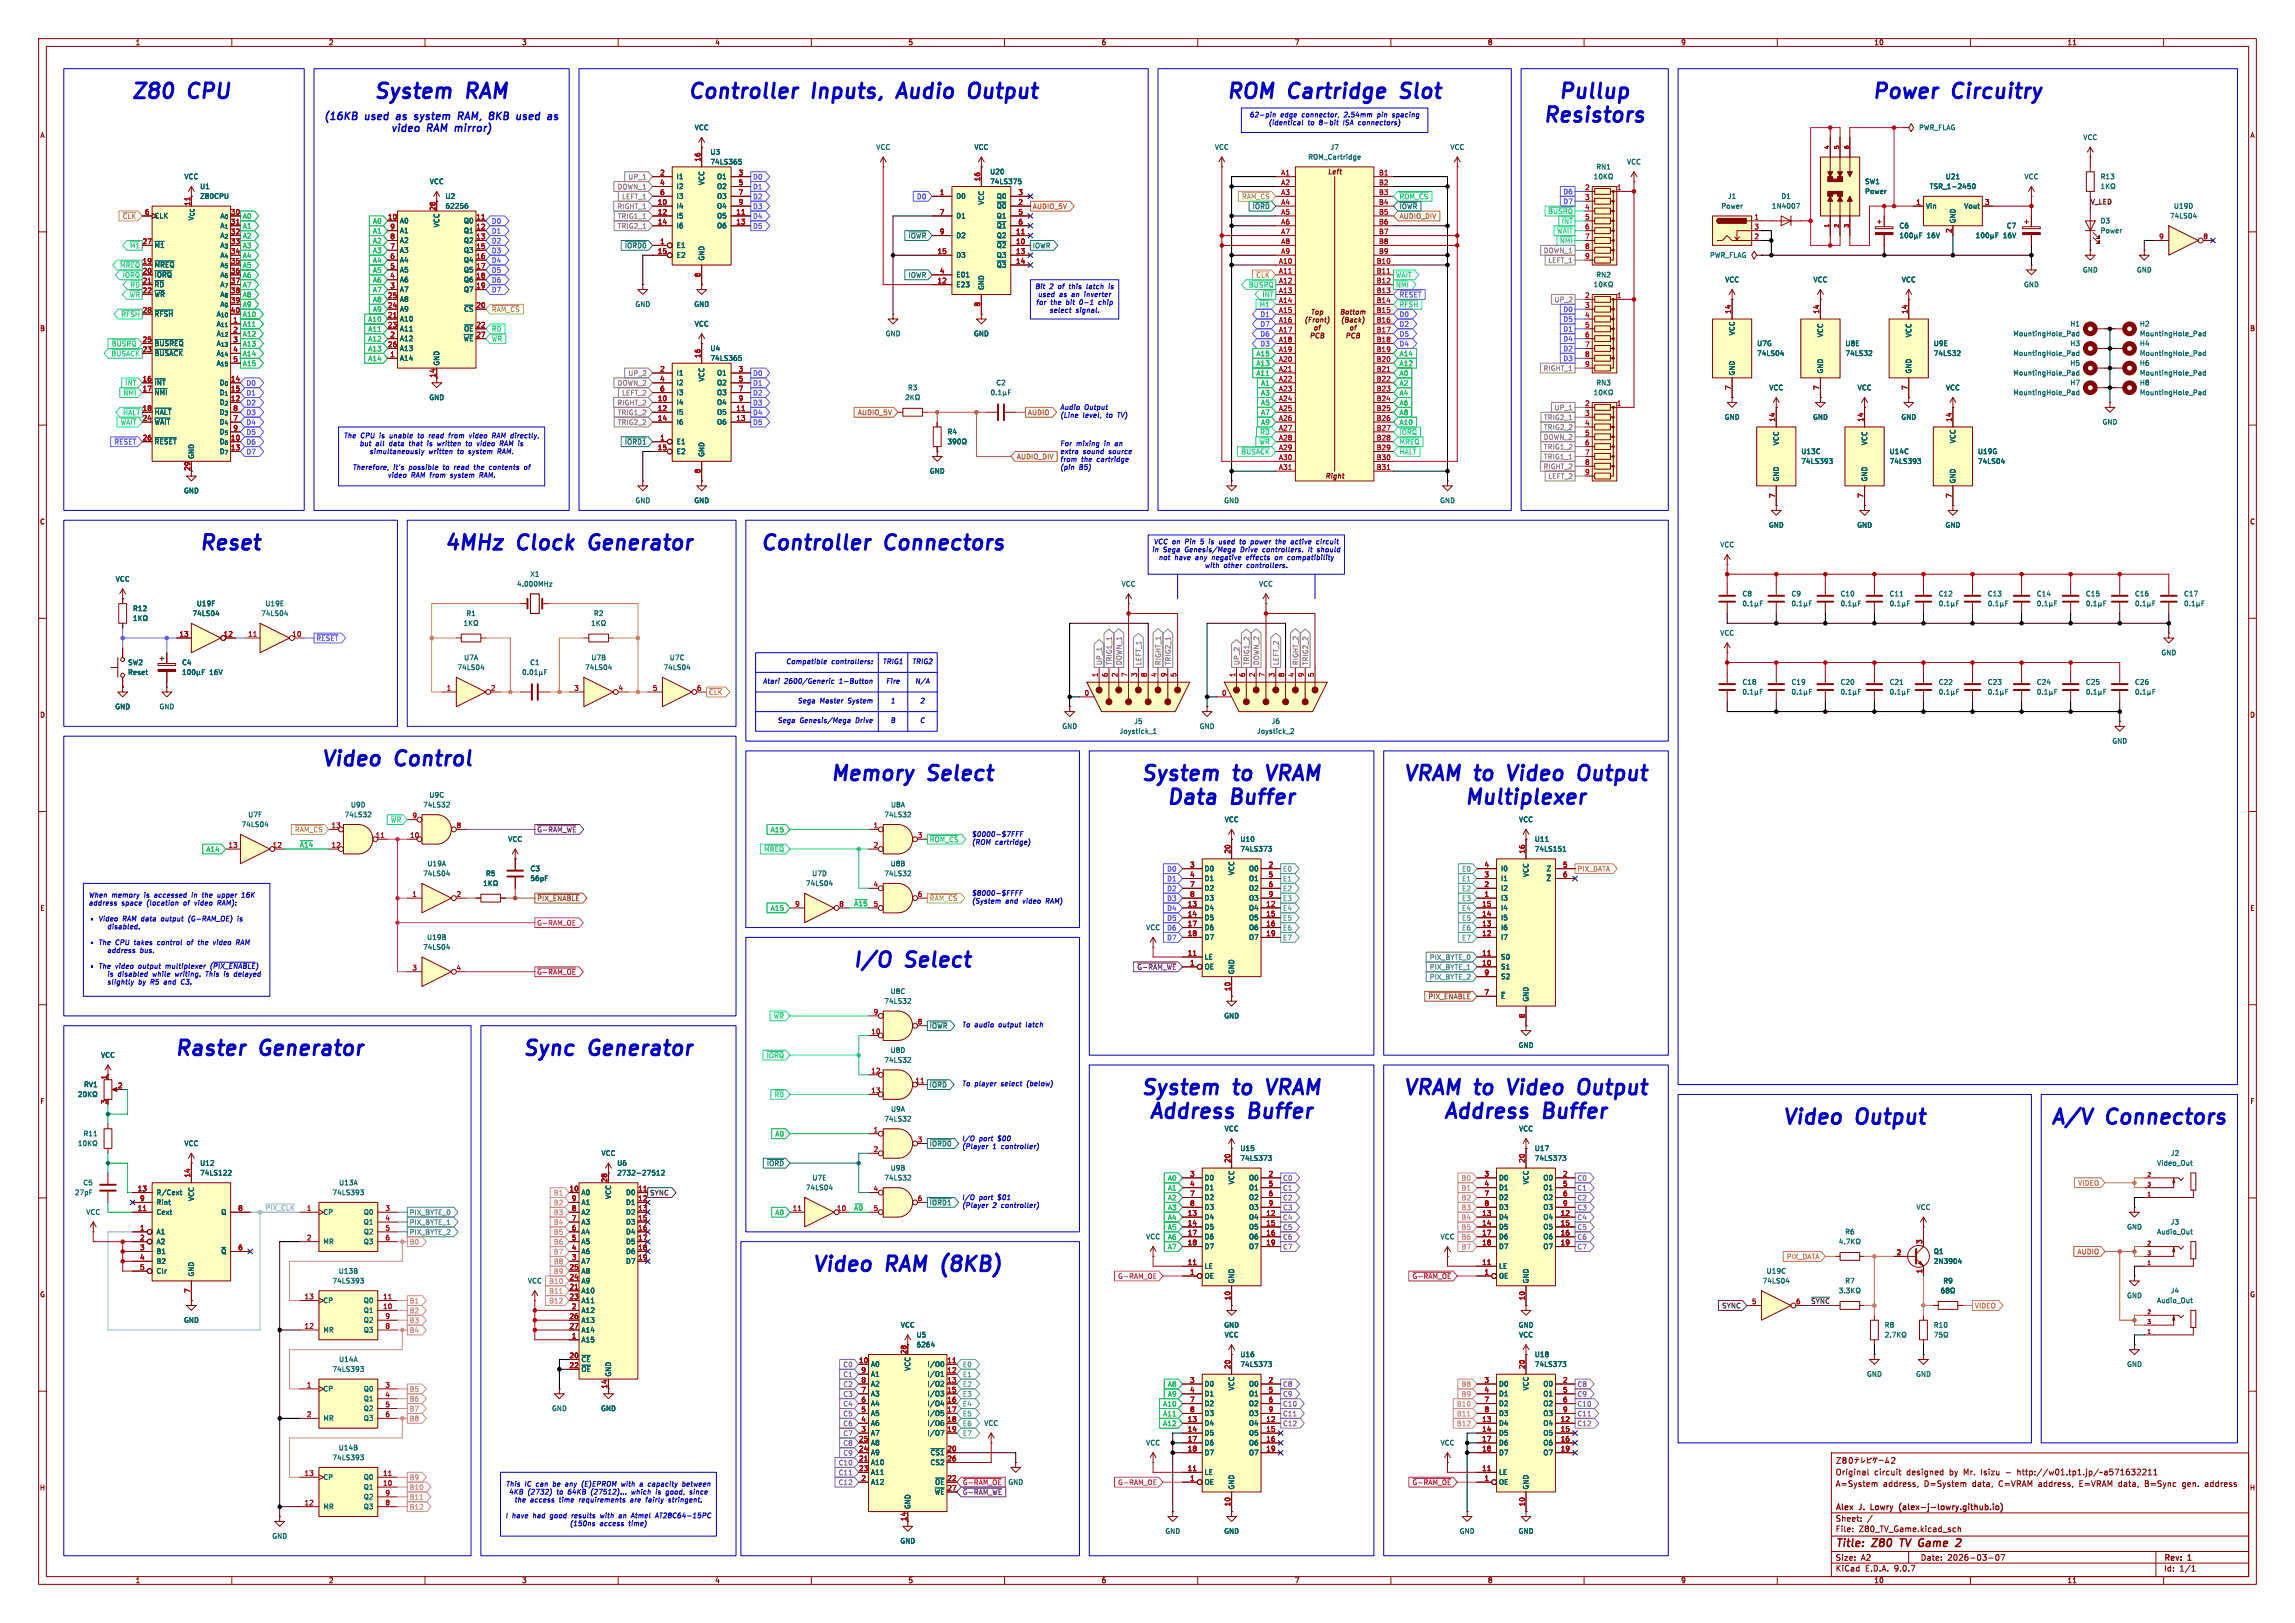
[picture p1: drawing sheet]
<svg xmlns="http://www.w3.org/2000/svg" width="594mm" height="420mm" viewBox="0 0 594 420" stroke-linecap="round" stroke-linejoin="round" font-family="sans-serif">
<defs><g id="words">
<g font-size="5.3" fill="#0000c2">
<text x="33.5" y="27.4">Z80</text>
<text x="48.8" y="27.4">CPU</text>
<text x="96.3" y="27.4">System</text>
<text x="120.9" y="27.4">RAM</text>
<text x="177.6" y="27.4">Controller</text>
<text x="210.3" y="27.4">Inputs,</text>
<text x="234" y="27.4">Audio</text>
<text x="253.8" y="27.4">Output</text>
<text x="317" y="27.4">ROM</text>
<text x="333.6" y="27.4">Cartridge</text>
<text x="364.1" y="27.4">Slot</text>
<text x="402.9" y="27.4">Pullup</text>
<text x="484.1" y="27.4">Power</text>
<text x="505.4" y="27.4">Circuitry</text>
<text x="398.9" y="33.6">Resistors</text>
<text x="51.1" y="144.3">Reset</text>
<text x="114.5" y="144.3">4MHz</text>
<text x="134" y="144.3">Clock</text>
<text x="154.1" y="144.3">Generator</text>
<text x="196.4" y="144.3">Controller</text>
<text x="229.1" y="144.3">Connectors</text>
<text x="82.7" y="200.2">Video</text>
<text x="102.4" y="200.2">Control</text>
<text x="214.5" y="204">Memory</text>
<text x="240.3" y="204">Select</text>
<text x="294.9" y="204">System</text>
<text x="319.4" y="204">to</text>
<text x="329.5" y="204">VRAM</text>
<text x="362.7" y="204">VRAM to</text>
<text x="391.9" y="204">Video</text>
<text x="411.6" y="204">Output</text>
<text x="301.5" y="210.1">Data</text>
<text x="318.8" y="210.1">Buffer</text>
<text x="378.6" y="210.1">Multiplexer</text>
<text x="220.3" y="252.2">I/O</text>
<text x="234.5" y="252.2">Select</text>
<text x="44.8" y="275.1">Raster</text>
<text x="67.3" y="275.1">Generator</text>
<text x="134.9" y="275.1">Sync</text>
<text x="152.5" y="275.1">Generator</text>
<text x="294.9" y="285.2">System</text>
<text x="319.4" y="285.2">to</text>
<text x="329.5" y="285.2">VRAM</text>
<text x="362.7" y="285.2">VRAM to</text>
<text x="391.9" y="285.2">Video</text>
<text x="411.6" y="285.2">Output</text>
<text x="297" y="291.4">Address</text>
<text x="323.3" y="291.4">Buffer</text>
<text x="373.2" y="291.4">Address</text>
<text x="399.5" y="291.4">Buffer</text>
<text x="460.9" y="292.9">Video</text>
<text x="480.5" y="292.9">Output</text>
<text x="545.3" y="292.9">Connectors</text>
<text x="209.8" y="331">Video</text>
<text x="229.5" y="331">RAM (8KB)</text>
</g>
<g font-size="2.8" fill="#840000">
<text x="475" y="400.9">Title:</text>
<text x="484.7" y="400.9">Z80</text>
<text x="492.7" y="400.9">TV Game</text>
</g>
<g font-size="2.7" fill="#0000c2">
<text x="83.6" y="32">(16KB</text>
<text x="94.5" y="32">used</text>
<text x="100.9" y="35.1">video</text>
<text x="103.3" y="32">as</text>
<text x="108.8" y="32">system</text>
<text x="110.6" y="35.1">RAM mirror)</text>
<text x="120.8" y="32">RAM,</text>
<text x="129.7" y="32">8KB</text>
<text x="137.5" y="32">used</text>
</g>
<g font-size="2.1" fill="#840000">
<text x="475" y="382">Original</text>
<text x="485.1" y="382">circuit</text>
<text x="493.5" y="382">designed</text>
<text x="504.8" y="382">by</text>
<text x="508.6" y="382">Mr.</text>
<text x="513.2" y="382">Isizu</text>
<text x="519.7" y="382">-</text>
<text x="522.9" y="382">http://w01.tp1.jp/~a571632211</text>
<text x="475" y="385">A=System</text>
<text x="487.4" y="385">address,</text>
<text x="498.1" y="385">D=System</text>
<text x="510.7" y="385">data,</text>
<text x="517.6" y="385">C=VRAM</text>
<text x="528.1" y="385">address,</text>
<text x="538.8" y="385">E=VRAM</text>
<text x="549.1" y="385">data,</text>
<text x="556" y="385">B=Sync</text>
<text x="565.9" y="385">gen.</text>
<text x="571.9" y="385">address</text>
<text x="475" y="394">Sheet:</text>
<text x="475" y="391.2">Alex</text>
<text x="481.3" y="391.2">J.</text>
<text x="484.9" y="391.2">Lowry</text>
<text x="492.9" y="391.2">(alex-j-lowry.github.io)</text>
<text x="475" y="396.7">File:</text>
<text x="481.1" y="396.7">Z80_TV_Game.kicad_sch</text>
<text x="475" y="406.9">KiCad</text>
<text x="475" y="404.1">Size:</text>
<text x="481.7" y="404.1">A2</text>
<text x="482.7" y="406.9">E.D.A.</text>
<text x="490.3" y="406.9">9.0.7</text>
<text x="497" y="404.1">Date:</text>
<text x="504" y="404.1">2026-03-07</text>
<text x="560" y="404.3">Rev:</text>
<text x="560" y="406.9">Id:</text>
<text x="564.1" y="406.9">1/1</text>
<text x="566.4" y="404.3">1</text>
</g>
<g font-size="1.8" fill="#840000">
<text x="35" y="11.9">1</text>
<text x="85" y="11.9">2</text>
<text x="135" y="11.9">3</text>
<text x="185" y="11.9">4</text>
<text x="235" y="11.9">5</text>
<text x="285" y="11.9">6</text>
<text x="335" y="11.9">7</text>
<text x="385" y="11.9">8</text>
<text x="435" y="11.9">9</text>
<text x="485" y="11.9">10</text>
<text x="535" y="11.9">11</text>
<text x="10.3" y="35.9">A</text>
<text x="582.3" y="35.9">A</text>
<text x="343.6" y="45.3">Left</text>
<text x="50.4" y="57.2" transform="rotate(-90 50.4 57.2)">V_{CC}</text>
<text x="10.3" y="85.9">B</text>
<text x="582.3" y="85.9">B</text>
<text x="112.8" y="97.8" transform="rotate(-90 112.8 97.8)">14</text>
<text x="49.3" y="122" transform="rotate(-90 49.3 122)">29</text>
<text x="343" y="124.1">Right</text>
<text x="10.3" y="135.9">C</text>
<text x="582.3" y="135.9">C</text>
<text x="10.3" y="185.9">D</text>
<text x="582.3" y="185.9">D</text>
<text x="10.3" y="235.9">E</text>
<text x="582.3" y="235.9">E</text>
<text x="10.3" y="285.9">F</text>
<text x="582.3" y="285.9">F</text>
<text x="10.3" y="335.9">G</text>
<text x="582.3" y="335.9">G</text>
<text x="10.2" y="385.9">H</text>
<text x="582.2" y="385.9">H</text>
<text x="234.7" y="393.7" transform="rotate(-90 234.7 393.7)">14</text>
<text x="35" y="409.9">1</text>
<text x="85" y="409.9">2</text>
<text x="135" y="409.9">3</text>
<text x="185" y="409.9">4</text>
<text x="235" y="409.9">5</text>
<text x="285" y="409.9">6</text>
<text x="335" y="409.9">7</text>
<text x="385" y="409.9">8</text>
<text x="435" y="409.9">9</text>
<text x="485" y="409.9">10</text>
<text x="535" y="409.9">11</text>
</g>
<g font-size="1.8" fill="#006464">
<text x="179.7" y="33.9">VCC</text>
<text x="496.6" y="33.9">PWR_FLAG</text>
<text x="183.8" y="40.2">U3</text>
<text x="226.7" y="39">VCC</text>
<text x="252.1" y="39">VCC</text>
<text x="314.3" y="39">VCC</text>
<text x="338.5" y="41.5">ROM_Cartridge</text>
<text x="344.2" y="39">J7</text>
<text x="375.3" y="39">VCC</text>
<text x="539.1" y="36.4">VCC</text>
<text x="47.6" y="46.6">VCC</text>
<text x="111.1" y="47.9">VCC</text>
<text x="175" y="46.6">I1</text>
<text x="183.8" y="42.8">74LS365</text>
<text x="185.5" y="46.6">O1</text>
<text x="256.2" y="45.3">U20</text>
<text x="256.2" y="47.9">74LS375</text>
<text x="413" y="44">RN1</text>
<text x="421" y="42.8">VCC</text>
<text x="482.6" y="47.9">SW1</text>
<text x="503.5" y="46.6">U21</text>
<text x="523.9" y="46.6">VCC</text>
<text x="543.6" y="46.6">R13</text>
<text x="51.7" y="49.1">U1</text>
<text x="51.7" y="51.7">Z80CPU</text>
<text x="115.2" y="51.7">U2</text>
<text x="175" y="49.1">I2</text>
<text x="175" y="51.7">I3</text>
<text x="182.5" y="48" transform="rotate(-90 182.5 48)">VCC</text>
<text x="185.5" y="49.1">O2</text>
<text x="185.5" y="51.7">O3</text>
<text x="247.4" y="51.7">D0</text>
<text x="254.9" y="53.1" transform="rotate(-90 254.9 53.1)">VCC</text>
<text x="257.9" y="51.7">Q0</text>
<text x="447.1" y="51.7">J1</text>
<text x="460.9" y="51.7">D1</text>
<text x="482.6" y="50.4">Power</text>
<text x="499.3" y="49.1">TSR_1-2450</text>
<text x="39.9" y="56.7">CLK</text>
<text x="56.9" y="56.7">A_{0}</text>
<text x="56.9" y="59.3">A_{1}</text>
<text x="103.4" y="58">A0</text>
<text x="113.9" y="58.9" transform="rotate(-90 113.9 58.9)">VCC</text>
<text x="115.2" y="54.2">62256</text>
<text x="119.9" y="58">Q0</text>
<text x="175" y="54.2">I4</text>
<text x="175" y="56.7">I5</text>
<text x="175" y="59.3">I6</text>
<text x="185.5" y="54.2">O4</text>
<text x="185.5" y="56.7">O5</text>
<text x="185.5" y="59.3">O6</text>
<text x="247.4" y="56.7">D1</text>
<text x="257.9" y="54.2">~{Q0}</text>
<text x="257.9" y="56.7">Q1</text>
<text x="257.9" y="59.3">~{Q1}</text>
<text x="445.4" y="54.2">Power</text>
<text x="458.5" y="54.2">1N4007</text>
<text x="491.5" y="59.3">C6</text>
<text x="498.3" y="54.2">Vin</text>
<text x="506.3" y="57.9" transform="rotate(-90 506.3 57.9)">GND</text>
<text x="508.3" y="54.2">Vout</text>
<text x="519.3" y="59.3">C7</text>
<text x="543.6" y="58">D3</text>
<text x="561.5" y="56.7">74LS04</text>
<text x="562.5" y="54.2">U19D</text>
<text x="39.9" y="64.4">~{M1}</text>
<text x="56.9" y="61.8">A_{2}</text>
<text x="56.9" y="64.4">A_{3}</text>
<text x="103.4" y="60.6">A1</text>
<text x="103.4" y="63.1">A2</text>
<text x="103.4" y="65.6">A3</text>
<text x="119.9" y="60.6">Q1</text>
<text x="119.9" y="63.1">Q2</text>
<text x="119.9" y="65.6">Q3</text>
<text x="175" y="64.4">E1</text>
<text x="247.4" y="61.8">D2</text>
<text x="257.9" y="61.8">Q2</text>
<text x="257.9" y="64.4">~{Q2}</text>
<text x="498.7" y="61.8">16V</text>
<text x="518.5" y="61.8">16V</text>
<text x="543.6" y="60.6">Power</text>
<text x="39.9" y="69.4">~{MREQ}</text>
<text x="39.9" y="72">~{IORQ}</text>
<text x="56.9" y="66.9">A_{4}</text>
<text x="56.9" y="69.4">A_{5}</text>
<text x="56.9" y="72">A_{6}</text>
<text x="103.4" y="68.2">A4</text>
<text x="103.4" y="70.7">A5</text>
<text x="119.9" y="68.2">Q4</text>
<text x="119.9" y="70.7">Q5</text>
<text x="175" y="66.9">E2</text>
<text x="182.5" y="67.6" transform="rotate(-90 182.5 67.6)">GND</text>
<text x="247.4" y="66.9">D3</text>
<text x="247.4" y="72">E01</text>
<text x="257.9" y="66.9">Q3</text>
<text x="257.9" y="69.4">~{Q3}</text>
<text x="413" y="72">RN2</text>
<text x="442.5" y="66.9">PWR_FLAG</text>
<text x="539" y="70.7">GND</text>
<text x="553" y="70.7">GND</text>
<text x="39.9" y="74.5">~{RD}</text>
<text x="39.9" y="77.1">~{WR}</text>
<text x="56.9" y="74.5">A_{7}</text>
<text x="56.9" y="77.1">A_{8}</text>
<text x="103.4" y="73.3">A6</text>
<text x="103.4" y="75.8">A7</text>
<text x="119.9" y="73.3">Q6</text>
<text x="119.9" y="75.8">Q7</text>
<text x="247.4" y="74.5">E23</text>
<text x="254.9" y="75.2" transform="rotate(-90 254.9 75.2)">GND</text>
<text x="446.4" y="73.3">VCC</text>
<text x="469.3" y="73.3">VCC</text>
<text x="492.1" y="73.3">VCC</text>
<text x="523.7" y="74.5">GND</text>
<text x="39.9" y="82.1">~{RFSH}</text>
<text x="55.9" y="82.1">A_{10}</text>
<text x="56.9" y="79.6">A_{9}</text>
<text x="103.4" y="78.3">A8</text>
<text x="103.4" y="80.9">A9</text>
<text x="103.4" y="83.4">A10</text>
<text x="120" y="80.9">~{CS}</text>
<text x="164.3" y="79.6">GND</text>
<text x="179.6" y="79.6">GND</text>
<text x="39.9" y="89.8">~{BUSREQ}</text>
<text x="55.9" y="84.7">A_{11}</text>
<text x="55.9" y="87.2">A_{12}</text>
<text x="55.9" y="89.8">A_{13}</text>
<text x="103.4" y="86">A11</text>
<text x="103.4" y="88.5">A12</text>
<text x="119.9" y="88.5">~{WE}</text>
<text x="120" y="86">~{OE}</text>
<text x="179.7" y="84.7">VCC</text>
<text x="229.1" y="87.2">GND</text>
<text x="252" y="87.2">GND</text>
<text x="449.2" y="86.9" transform="rotate(-90 449.2 86.9)">VCC</text>
<text x="454.7" y="89.8">U7G</text>
<text x="472" y="87.4" transform="rotate(-90 472 87.4)">VCC</text>
<text x="477.5" y="89.8">U8E</text>
<text x="494.9" y="87.4" transform="rotate(-90 494.9 87.4)">VCC</text>
<text x="500.4" y="89.8">U9E</text>
<text x="521" y="87.2">MountingHole_Pad</text>
<text x="535.7" y="84.7">H1</text>
<text x="535.7" y="89.8">H3</text>
<text x="553.7" y="84.7">H2</text>
<text x="553.7" y="87.2">MountingHole_Pad</text>
<text x="553.7" y="89.8">H4</text>
<text x="39.9" y="92.3">~{BUSACK}</text>
<text x="55.9" y="92.3">A_{14}</text>
<text x="55.9" y="94.8">A_{15}</text>
<text x="103.4" y="91">A13</text>
<text x="103.4" y="93.6">A14</text>
<text x="113.9" y="94.7" transform="rotate(-90 113.9 94.7)">GND</text>
<text x="183.8" y="93.6">74LS365</text>
<text x="183.8" y="91">U4</text>
<text x="454.7" y="92.3">74LS04</text>
<text x="477.5" y="92.3">74LS32</text>
<text x="500.4" y="92.3">74LS32</text>
<text x="521" y="92.3">MountingHole_Pad</text>
<text x="535.7" y="94.8">H5</text>
<text x="553.7" y="92.3">MountingHole_Pad</text>
<text x="553.7" y="94.8">H6</text>
<text x="39.9" y="99.9">~{INT}</text>
<text x="56.7" y="99.9">D_{0}</text>
<text x="175" y="97.4">I1</text>
<text x="175" y="99.9">I2</text>
<text x="182.5" y="98.8" transform="rotate(-90 182.5 98.8)">VCC</text>
<text x="185.5" y="97.4">O1</text>
<text x="185.5" y="99.9">O2</text>
<text x="234.9" y="101.2">R3</text>
<text x="257.7" y="99.9">C2</text>
<text x="413" y="99.9">RN3</text>
<text x="449.2" y="97.3" transform="rotate(-90 449.2 97.3)">GND</text>
<text x="457.8" y="101.2">VCC</text>
<text x="472" y="96.8" transform="rotate(-90 472 96.8)">GND</text>
<text x="480.7" y="101.2">VCC</text>
<text x="494.9" y="96.8" transform="rotate(-90 494.9 96.8)">GND</text>
<text x="503.5" y="101.2">VCC</text>
<text x="521" y="97.4">MountingHole_Pad</text>
<text x="535.7" y="99.9">H7</text>
<text x="553.7" y="99.9">H8</text>
<text x="553.7" y="97.4">MountingHole_Pad</text>
<text x="39.9" y="102.5">~{NMI}</text>
<text x="39.9" y="107.5">~{HALT}</text>
<text x="56.7" y="102.5">D_{1}</text>
<text x="56.7" y="105">D_{2}</text>
<text x="56.7" y="107.5">D_{3}</text>
<text x="111" y="103.7">GND</text>
<text x="175" y="102.5">I3</text>
<text x="175" y="105">I4</text>
<text x="175" y="107.5">I5</text>
<text x="185.5" y="102.5">O3</text>
<text x="185.5" y="105">O4</text>
<text x="185.5" y="107.5">O5</text>
<text x="521" y="102.5">MountingHole_Pad</text>
<text x="553.7" y="102.5">MountingHole_Pad</text>
<text x="39.9" y="110.1">~{WAIT}</text>
<text x="56.7" y="110.1">D_{4}</text>
<text x="56.7" y="112.6">D_{5}</text>
<text x="175" y="110.1">I6</text>
<text x="185.5" y="110.1">O6</text>
<text x="245.1" y="112.6">R4</text>
<text x="446.3" y="108.8">GND</text>
<text x="469.1" y="108.8">GND</text>
<text x="492" y="108.8">GND</text>
<text x="544.1" y="110.1">GND</text>
<text x="39.9" y="115.2">~{RESET}</text>
<text x="50.4" y="118.9" transform="rotate(-90 50.4 118.9)">GND</text>
<text x="56.7" y="115.2">D_{6}</text>
<text x="56.7" y="117.7">D_{7}</text>
<text x="175" y="115.2">E1</text>
<text x="175" y="117.7">E2</text>
<text x="182.5" y="118.4" transform="rotate(-90 182.5 118.4)">GND</text>
<text x="460.6" y="115.3" transform="rotate(-90 460.6 115.3)">VCC</text>
<text x="466.1" y="117.7">U13C</text>
<text x="483.5" y="115.3" transform="rotate(-90 483.5 115.3)">VCC</text>
<text x="489" y="117.7">U14C</text>
<text x="506.3" y="114.8" transform="rotate(-90 506.3 114.8)">VCC</text>
<text x="511.8" y="117.7">U19G</text>
<text x="240.5" y="122.8">GND</text>
<text x="460.6" y="124.7" transform="rotate(-90 460.6 124.7)">GND</text>
<text x="466.1" y="120.2">74LS393</text>
<text x="483.5" y="124.7" transform="rotate(-90 483.5 124.7)">GND</text>
<text x="489" y="120.2">74LS393</text>
<text x="506.3" y="125.2" transform="rotate(-90 506.3 125.2)">GND</text>
<text x="511.8" y="120.2">74LS04</text>
<text x="47.5" y="127.9">GND</text>
<text x="164.3" y="130.4">GND</text>
<text x="179.6" y="130.4">GND</text>
<text x="316.7" y="130.4">GND</text>
<text x="372.6" y="130.4">GND</text>
<text x="457.7" y="136.8">GND</text>
<text x="480.6" y="136.8">GND</text>
<text x="503.4" y="136.8">GND</text>
<text x="445.1" y="141.8">VCC</text>
<text x="137.1" y="149.5">X1</text>
<text x="29.8" y="150.7">VCC</text>
<text x="133.7" y="152">4.000MHz</text>
<text x="290.2" y="152">VCC</text>
<text x="325.7" y="152">VCC</text>
<text x="450.9" y="154.5">C8</text>
<text x="463.6" y="154.5">C9</text>
<text x="476.3" y="154.5">C10</text>
<text x="489" y="154.5">C11</text>
<text x="501.7" y="154.5">C12</text>
<text x="514.4" y="154.5">C13</text>
<text x="527.1" y="154.5">C14</text>
<text x="539.8" y="154.5">C15</text>
<text x="552.5" y="154.5">C16</text>
<text x="565.2" y="154.5">C17</text>
<text x="34.3" y="158.3">R12</text>
<text x="49.7" y="159.6">74LS04</text>
<text x="50.8" y="157.1">U19F</text>
<text x="67.5" y="159.6">74LS04</text>
<text x="68.6" y="157.1">U19E</text>
<text x="120.6" y="159.6">R1</text>
<text x="153.6" y="159.6">R2</text>
<text x="445.1" y="164.7">VCC</text>
<text x="33" y="172.3">SW2</text>
<text x="47" y="172.3">C4</text>
<text x="118.3" y="173.6">74LS04</text>
<text x="120" y="171">U7A</text>
<text x="137.1" y="172.3">C1</text>
<text x="151.3" y="173.6">74LS04</text>
<text x="152.9" y="171">U7B</text>
<text x="171.6" y="173.6">74LS04</text>
<text x="173.3" y="171">U7C</text>
<text x="559.3" y="169.8">GND</text>
<text x="33" y="174.9">Reset</text>
<text x="54.2" y="174.9">16V</text>
<text x="450.9" y="177.4">C18</text>
<text x="463.6" y="177.4">C19</text>
<text x="476.3" y="177.4">C20</text>
<text x="489" y="177.4">C21</text>
<text x="501.7" y="177.4">C22</text>
<text x="514.4" y="177.4">C23</text>
<text x="527.1" y="177.4">C24</text>
<text x="539.8" y="177.4">C25</text>
<text x="552.5" y="177.4">C26</text>
<text x="29.7" y="183.7">GND</text>
<text x="41.1" y="183.7">GND</text>
<text x="274.8" y="188.8">GND</text>
<text x="289.7" y="190.1">Joystick_1</text>
<text x="293.4" y="187.6">J5</text>
<text x="310.4" y="188.8">GND</text>
<text x="325.2" y="190.1">Joystick_2</text>
<text x="329" y="187.6">J6</text>
<text x="546.6" y="192.6">GND</text>
<text x="90.7" y="209.1">U9D</text>
<text x="109.4" y="209.1">74LS32</text>
<text x="111" y="206.6">U9C</text>
<text x="230.5" y="209.1">U8A</text>
<text x="62.4" y="214.2">74LS04</text>
<text x="64.1" y="211.7">U7F</text>
<text x="89.1" y="211.7">74LS32</text>
<text x="228.8" y="211.7">74LS32</text>
<text x="316.9" y="213">VCC</text>
<text x="393.1" y="213">VCC</text>
<text x="131.4" y="218">VCC</text>
<text x="320.9" y="218">U10</text>
<text x="320.9" y="220.6">74LS373</text>
<text x="397.1" y="218">U11</text>
<text x="397.1" y="220.6">74LS151</text>
<text x="109.4" y="226.9">74LS04</text>
<text x="110.5" y="224.4">U19A</text>
<text x="125.7" y="226.9">R5</text>
<text x="137.2" y="225.7">C3</text>
<text x="210.1" y="226.9">U7D</text>
<text x="228.8" y="226.9">74LS32</text>
<text x="230.4" y="224.4">U8B</text>
<text x="311.7" y="225.7">D0</text>
<text x="319.6" y="226.6" transform="rotate(-90 319.6 226.6)">VCC</text>
<text x="323.1" y="225.7">O0</text>
<text x="388.4" y="225.7">I0</text>
<text x="395.8" y="227.1" transform="rotate(-90 395.8 227.1)">VCC</text>
<text x="400.2" y="225.7">Z</text>
<text x="137.2" y="228.2">56pF</text>
<text x="208.5" y="229.5">74LS04</text>
<text x="311.7" y="228.2">D1</text>
<text x="311.7" y="230.7">D2</text>
<text x="311.7" y="233.3">D3</text>
<text x="323.1" y="228.2">O1</text>
<text x="323.1" y="230.7">O2</text>
<text x="323.1" y="233.3">O3</text>
<text x="388.4" y="228.2">I1</text>
<text x="388.4" y="230.7">I2</text>
<text x="388.4" y="233.3">I3</text>
<text x="400.2" y="228.2">~{Z}</text>
<text x="311.7" y="235.8">D4</text>
<text x="311.7" y="238.4">D5</text>
<text x="323.1" y="235.8">O4</text>
<text x="323.1" y="238.4">O5</text>
<text x="388.4" y="235.8">I4</text>
<text x="388.4" y="238.4">I5</text>
<text x="109.4" y="246">74LS04</text>
<text x="110.4" y="243.4">U19B</text>
<text x="296.5" y="240.9">VCC</text>
<text x="311.7" y="240.9">D6</text>
<text x="311.7" y="243.4">D7</text>
<text x="323.1" y="240.9">O6</text>
<text x="323.1" y="243.4">O7</text>
<text x="388.4" y="240.9">I6</text>
<text x="388.4" y="243.4">I7</text>
<text x="311.7" y="248.5">LE</text>
<text x="311.7" y="251.1">OE</text>
<text x="388.4" y="248.5">S0</text>
<text x="388.4" y="251.1">S1</text>
<text x="230.4" y="257.4">U8C</text>
<text x="319.6" y="252.2" transform="rotate(-90 319.6 252.2)">GND</text>
<text x="388.4" y="253.6">S2</text>
<text x="228.8" y="259.9">74LS32</text>
<text x="316.7" y="263.8">GND</text>
<text x="388.4" y="258.7">~{E}</text>
<text x="395.8" y="259.3" transform="rotate(-90 395.8 259.3)">GND</text>
<text x="26" y="273.9">VCC</text>
<text x="228.8" y="275.2">74LS32</text>
<text x="230.4" y="272.6">U8D</text>
<text x="392.9" y="271.4">GND</text>
<text x="21.6" y="281.5">RV1</text>
<text x="230.5" y="287.9">U9A</text>
<text x="228.8" y="290.4">74LS32</text>
<text x="316.9" y="293">VCC</text>
<text x="393.1" y="293">VCC</text>
<text x="21.5" y="294.2">R11</text>
<text x="47.6" y="296.8">VCC</text>
<text x="155.6" y="299.3">VCC</text>
<text x="320.9" y="298">U15</text>
<text x="397.1" y="298">U17</text>
<text x="561.7" y="299.3">J2</text>
<text x="51.7" y="301.9">U12</text>
<text x="51.7" y="304.4">74LS122</text>
<text x="159.6" y="304.4">2732-27512</text>
<text x="159.6" y="301.9">U6</text>
<text x="210.1" y="305.7">U7E</text>
<text x="228.8" y="305.7">74LS32</text>
<text x="230.4" y="303.1">U9B</text>
<text x="311.7" y="305.7">D0</text>
<text x="320.9" y="300.6">74LS373</text>
<text x="323.1" y="305.7">O0</text>
<text x="387.9" y="305.7">D0</text>
<text x="397.1" y="300.6">74LS373</text>
<text x="399.3" y="305.7">O0</text>
<text x="558.2" y="301.9">Video_Out</text>
<text x="19.3" y="309.5">27pF</text>
<text x="21.4" y="306.9">C5</text>
<text x="40.4" y="309.5">R/Cext</text>
<text x="50.4" y="310.9" transform="rotate(-90 50.4 310.9)">VCC</text>
<text x="85.9" y="309.5">74LS393</text>
<text x="87.6" y="306.9">U13A</text>
<text x="150.4" y="309.5">A0</text>
<text x="158.3" y="310.4" transform="rotate(-90 158.3 310.4)">VCC</text>
<text x="161.9" y="309.5">D0</text>
<text x="208.5" y="308.2">74LS04</text>
<text x="311.7" y="308.2">D1</text>
<text x="311.7" y="310.7">D2</text>
<text x="319.6" y="306.6" transform="rotate(-90 319.6 306.6)">VCC</text>
<text x="323.1" y="308.2">O1</text>
<text x="323.1" y="310.7">O2</text>
<text x="387.9" y="308.2">D1</text>
<text x="387.9" y="310.7">D2</text>
<text x="395.8" y="306.6" transform="rotate(-90 395.8 306.6)">VCC</text>
<text x="399.3" y="308.2">O1</text>
<text x="399.3" y="310.7">O2</text>
<text x="22.2" y="314.6">VCC</text>
<text x="40.4" y="312">Rint</text>
<text x="40.4" y="314.6">Cext</text>
<text x="57.1" y="314.6">Q</text>
<text x="83.6" y="314.6">CP</text>
<text x="94" y="314.6">Q0</text>
<text x="94" y="317.1">Q1</text>
<text x="150.4" y="312">A1</text>
<text x="150.4" y="314.6">A2</text>
<text x="150.4" y="317.1">A3</text>
<text x="161.9" y="312">D1</text>
<text x="161.9" y="314.6">D2</text>
<text x="161.9" y="317.1">D3</text>
<text x="311.7" y="313.3">D3</text>
<text x="311.7" y="315.8">D4</text>
<text x="323.1" y="313.3">O3</text>
<text x="323.1" y="315.8">O4</text>
<text x="387.9" y="313.3">D3</text>
<text x="387.9" y="315.8">D4</text>
<text x="399.3" y="313.3">O3</text>
<text x="399.3" y="315.8">O4</text>
<text x="495.9" y="313.3">VCC</text>
<text x="561.7" y="317.1">J3</text>
<text x="40.4" y="319.6">A1</text>
<text x="40.4" y="322.2">A2</text>
<text x="83.6" y="322.2">MR</text>
<text x="94" y="319.6">Q2</text>
<text x="94" y="322.2">Q3</text>
<text x="150.4" y="319.6">A4</text>
<text x="150.4" y="322.2">A5</text>
<text x="161.9" y="319.6">D4</text>
<text x="161.9" y="322.2">D5</text>
<text x="296.5" y="320.9">VCC</text>
<text x="311.7" y="318.4">D5</text>
<text x="311.7" y="320.9">D6</text>
<text x="311.7" y="323.4">D7</text>
<text x="323.1" y="318.4">O5</text>
<text x="323.1" y="320.9">O6</text>
<text x="323.1" y="323.4">O7</text>
<text x="372.7" y="320.9">VCC</text>
<text x="387.9" y="318.4">D5</text>
<text x="387.9" y="320.9">D6</text>
<text x="387.9" y="323.4">D7</text>
<text x="399.3" y="318.4">O5</text>
<text x="399.3" y="320.9">O6</text>
<text x="399.3" y="323.4">O7</text>
<text x="477.4" y="319.6">R6</text>
<text x="550.4" y="318.4">GND</text>
<text x="558.2" y="319.6">Audio_Out</text>
<text x="40.4" y="324.7">B1</text>
<text x="40.4" y="327.3">B2</text>
<text x="40.4" y="329.8">Clr</text>
<text x="57.1" y="324.7">~{Q}</text>
<text x="87.6" y="329.8">U13B</text>
<text x="150.4" y="324.7">A6</text>
<text x="150.4" y="327.3">A7</text>
<text x="150.4" y="329.8">A8</text>
<text x="161.9" y="324.7">D6</text>
<text x="161.9" y="327.3">D7</text>
<text x="311.7" y="328.5">LE</text>
<text x="387.9" y="328.5">LE</text>
<text x="457.1" y="329.8">U19C</text>
<text x="500.4" y="324.7">Q1</text>
<text x="500.4" y="327.3">2N3904</text>
<text x="50.4" y="330.5" transform="rotate(-90 50.4 330.5)">GND</text>
<text x="85.9" y="332.3">74LS393</text>
<text x="136.5" y="332.3">VCC</text>
<text x="150.4" y="332.3">A9</text>
<text x="150.4" y="334.9">A10</text>
<text x="311.7" y="331.1">OE</text>
<text x="319.6" y="332.2" transform="rotate(-90 319.6 332.2)">GND</text>
<text x="387.9" y="331.1">OE</text>
<text x="395.8" y="332.2" transform="rotate(-90 395.8 332.2)">GND</text>
<text x="456.1" y="332.3">74LS04</text>
<text x="477.4" y="332.3">R7</text>
<text x="502.8" y="332.3">R9</text>
<text x="561.7" y="334.9">J4</text>
<text x="83.6" y="337.4">CP</text>
<text x="94" y="337.4">Q0</text>
<text x="94" y="340">Q1</text>
<text x="150.4" y="337.4">A11</text>
<text x="150.4" y="340">A12</text>
<text x="550.4" y="336.1">GND</text>
<text x="558.2" y="337.4">Audio_Out</text>
<text x="47.5" y="342.5">GND</text>
<text x="83.6" y="345">MR</text>
<text x="94" y="342.5">Q2</text>
<text x="94" y="345">Q3</text>
<text x="150.4" y="342.5">A13</text>
<text x="150.4" y="345">A14</text>
<text x="150.4" y="347.6">A15</text>
<text x="233" y="343.8">VCC</text>
<text x="237.1" y="346.3">U5</text>
<text x="316.7" y="343.8">GND</text>
<text x="316.9" y="346.3">VCC</text>
<text x="392.9" y="343.8">GND</text>
<text x="393.1" y="346.3">VCC</text>
<text x="487.7" y="343.8">R8</text>
<text x="500.4" y="343.8">R10</text>
<text x="87.6" y="352.7">U14A</text>
<text x="150.4" y="352.7">~{CE}</text>
<text x="225.3" y="353.9">A0</text>
<text x="237.1" y="348.8">6264</text>
<text x="239.9" y="353.9">I/O0</text>
<text x="320.9" y="351.4">U16</text>
<text x="320.9" y="353.9">74LS373</text>
<text x="397.1" y="351.4">U18</text>
<text x="397.1" y="353.9">74LS373</text>
<text x="550.4" y="353.9">GND</text>
<text x="85.9" y="355.2">74LS393</text>
<text x="150.4" y="355.2">~{OE}</text>
<text x="158.3" y="356.4" transform="rotate(-90 158.3 356.4)">GND</text>
<text x="225.3" y="356.5">A1</text>
<text x="225.3" y="359">A2</text>
<text x="235.8" y="354.9" transform="rotate(-90 235.8 354.9)">VCC</text>
<text x="239.9" y="356.5">I/O1</text>
<text x="239.9" y="359">I/O2</text>
<text x="311.7" y="359">D0</text>
<text x="319.6" y="359.9" transform="rotate(-90 319.6 359.9)">VCC</text>
<text x="323.1" y="359">O0</text>
<text x="387.9" y="359">D0</text>
<text x="395.8" y="359.9" transform="rotate(-90 395.8 359.9)">VCC</text>
<text x="399.3" y="359">O0</text>
<text x="483.1" y="356.5">GND</text>
<text x="495.8" y="356.5">GND</text>
<text x="83.6" y="360.3">CP</text>
<text x="94" y="360.3">Q0</text>
<text x="94" y="362.8">Q1</text>
<text x="94" y="365.4">Q2</text>
<text x="142.7" y="365.4">GND</text>
<text x="155.4" y="365.4">GND</text>
<text x="225.3" y="361.5">A3</text>
<text x="225.3" y="364.1">A4</text>
<text x="239.9" y="361.5">I/O3</text>
<text x="239.9" y="364.1">I/O4</text>
<text x="311.7" y="361.5">D1</text>
<text x="311.7" y="364.1">D2</text>
<text x="323.1" y="361.5">O1</text>
<text x="323.1" y="364.1">O2</text>
<text x="387.9" y="361.5">D1</text>
<text x="387.9" y="364.1">D2</text>
<text x="399.3" y="361.5">O1</text>
<text x="399.3" y="364.1">O2</text>
<text x="83.6" y="367.9">MR</text>
<text x="94" y="367.9">Q3</text>
<text x="225.3" y="366.6">A5</text>
<text x="225.3" y="369.2">A6</text>
<text x="225.3" y="371.7">A7</text>
<text x="239.9" y="366.6">I/O5</text>
<text x="239.9" y="369.2">I/O6</text>
<text x="239.9" y="371.7">I/O7</text>
<text x="254.6" y="369.2">VCC</text>
<text x="311.7" y="366.6">D3</text>
<text x="311.7" y="369.2">D4</text>
<text x="311.7" y="371.7">D5</text>
<text x="323.1" y="366.6">O3</text>
<text x="323.1" y="369.2">O4</text>
<text x="323.1" y="371.7">O5</text>
<text x="387.9" y="366.6">D3</text>
<text x="387.9" y="369.2">D4</text>
<text x="387.9" y="371.7">D5</text>
<text x="399.3" y="366.6">O3</text>
<text x="399.3" y="369.2">O4</text>
<text x="399.3" y="371.7">O5</text>
<text x="87.6" y="375.5">U14B</text>
<text x="225.3" y="374.2">A8</text>
<text x="225.3" y="376.8">A9</text>
<text x="240.7" y="376.8">~{CS1}</text>
<text x="296.5" y="374.2">VCC</text>
<text x="311.7" y="374.2">D6</text>
<text x="311.7" y="376.8">D7</text>
<text x="323.1" y="374.2">O6</text>
<text x="323.1" y="376.8">O7</text>
<text x="372.7" y="374.2">VCC</text>
<text x="387.9" y="374.2">D6</text>
<text x="387.9" y="376.8">D7</text>
<text x="399.3" y="374.2">O6</text>
<text x="399.3" y="376.8">O7</text>
<text x="83.6" y="383.1">CP</text>
<text x="85.9" y="378.1">74LS393</text>
<text x="94" y="383.1">Q0</text>
<text x="225.3" y="379.3">A10</text>
<text x="225.3" y="381.9">A11</text>
<text x="240.7" y="379.3">CS2</text>
<text x="311.7" y="381.9">LE</text>
<text x="387.9" y="381.9">LE</text>
<text x="94" y="385.7">Q1</text>
<text x="94" y="388.2">Q2</text>
<text x="225.3" y="384.4">A12</text>
<text x="241.8" y="386.9">~{WE}</text>
<text x="241.9" y="384.4">~{OE}</text>
<text x="311.7" y="384.4">OE</text>
<text x="319.6" y="385.6" transform="rotate(-90 319.6 385.6)">GND</text>
<text x="387.9" y="384.4">OE</text>
<text x="395.8" y="385.6" transform="rotate(-90 395.8 385.6)">GND</text>
<text x="83.6" y="390.8">MR</text>
<text x="94" y="390.8">Q3</text>
<text x="235.8" y="390.7" transform="rotate(-90 235.8 390.7)">GND</text>
<text x="70.4" y="398.4">GND</text>
<text x="232.9" y="399.6">GND</text>
<text x="301.5" y="397.1">GND</text>
<text x="316.7" y="397.1">GND</text>
<text x="377.7" y="397.1">GND</text>
<text x="392.9" y="397.1">GND</text>
</g>
<g font-size="1.8" fill="#0000c2">
<text x="323.3" y="30.7">62-pin</text>
<text x="328.2" y="32.7">(identical</text>
<text x="331.4" y="30.7">edge</text>
<text x="337" y="30.7">connector,</text>
<text x="338.5" y="32.7">to</text>
<text x="341.5" y="32.7">8-bit</text>
<text x="347.9" y="32.7">ISA connectors)</text>
<text x="348.2" y="30.7">2.54mm</text>
<text x="357" y="30.7">pin</text>
<text x="361" y="30.7">spacing</text>
<text x="267.8" y="75">Bit</text>
<text x="268.5" y="77.1">used</text>
<text x="271.6" y="75">2</text>
<text x="274" y="75">of</text>
<text x="274.1" y="77.1">as</text>
<text x="277" y="75">this</text>
<text x="277.5" y="77.1">an</text>
<text x="280.9" y="77.1">inverter</text>
<text x="281.7" y="75">latch</text>
<text x="287.6" y="75">is</text>
<text x="268" y="79.1">for</text>
<text x="271.5" y="81.2">select</text>
<text x="271.9" y="79.1">the</text>
<text x="276" y="79.1">bit</text>
<text x="278.4" y="81.2">signal.</text>
<text x="279.7" y="79.1">0-1</text>
<text x="284.8" y="79.1">chip</text>
<text x="274.3" y="106.3">Audio</text>
<text x="280.6" y="106.3">Output</text>
<text x="88.9" y="113.6">The</text>
<text x="93.3" y="113.6">CPU is</text>
<text x="101.1" y="113.6">unable</text>
<text x="108.6" y="113.6">to</text>
<text x="111.7" y="113.6">read</text>
<text x="117" y="113.6">from</text>
<text x="122.5" y="113.6">video</text>
<text x="128.7" y="113.6">RAM directly,</text>
<text x="274.3" y="108.3">(Line</text>
<text x="280.2" y="108.3">level,</text>
<text x="286.5" y="108.3">to</text>
<text x="289.5" y="108.3">TV)</text>
<text x="93" y="115.7">but</text>
<text x="95.5" y="117.7">simultaneously</text>
<text x="97.2" y="115.7">all</text>
<text x="100.8" y="115.7">data</text>
<text x="106.2" y="115.7">that</text>
<text x="110.9" y="117.7">written</text>
<text x="111.1" y="115.7">is</text>
<text x="113.9" y="115.7">written</text>
<text x="118.5" y="117.7">to</text>
<text x="121.5" y="115.7">to</text>
<text x="121.6" y="117.7">system</text>
<text x="124.5" y="115.7">video</text>
<text x="129.3" y="117.7">RAM.</text>
<text x="130.6" y="115.7">RAM is</text>
<text x="274.3" y="115.7">For</text>
<text x="274.3" y="117.7">extra</text>
<text x="274.3" y="119.7">from</text>
<text x="278.5" y="115.7">mixing</text>
<text x="279.8" y="119.7">the</text>
<text x="280.3" y="117.7">sound</text>
<text x="284" y="119.7">cartridge</text>
<text x="285.9" y="115.7">in</text>
<text x="287.1" y="117.7">source</text>
<text x="288.8" y="115.7">an</text>
<text x="91.2" y="121.8">Therefore,</text>
<text x="100.2" y="123.8">video</text>
<text x="101.8" y="121.8">it's</text>
<text x="105.9" y="121.8">possible</text>
<text x="106.4" y="123.8">RAM from</text>
<text x="115" y="121.8">to</text>
<text x="116.9" y="123.8">system</text>
<text x="118" y="121.8">read</text>
<text x="123.3" y="121.8">the</text>
<text x="124.6" y="123.8">RAM.</text>
<text x="127.5" y="121.8">contents</text>
<text x="136.8" y="121.8">of</text>
<text x="274.3" y="121.8">(pin</text>
<text x="279.2" y="121.8">B5)</text>
<text x="298.1" y="143.1">in</text>
<text x="298.5" y="141.1">VCC on</text>
<text x="301" y="143.1">Sega</text>
<text x="306.8" y="143.1">Genesis/Mega</text>
<text x="306.8" y="141.1">Pin</text>
<text x="311" y="141.1">5</text>
<text x="313.4" y="141.1">is</text>
<text x="316.2" y="141.1">used</text>
<text x="321.4" y="143.1">Drive</text>
<text x="321.8" y="141.1">to</text>
<text x="324.8" y="141.1">power</text>
<text x="327.3" y="143.1">controllers.</text>
<text x="331.5" y="141.1">the</text>
<text x="335.6" y="141.1">active</text>
<text x="339.3" y="143.1">It</text>
<text x="341.8" y="143.1">should</text>
<text x="342.4" y="141.1">circuit</text>
<text x="299.8" y="145.1">not</text>
<text x="304" y="145.1">have</text>
<text x="309.5" y="145.1">any</text>
<text x="311.7" y="147.2">with</text>
<text x="313.9" y="145.1">negative</text>
<text x="316.7" y="147.2">other</text>
<text x="322.8" y="147.2">controllers.</text>
<text x="323" y="145.1">effects</text>
<text x="330.7" y="145.1">on</text>
<text x="334.1" y="145.1">compatibility</text>
<text x="203.4" y="172.1">Compatible</text>
<text x="215.2" y="172.1">controllers:</text>
<text x="228.4" y="172.1">TRIG1</text>
<text x="236" y="172.1">TRIG2</text>
<text x="197.4" y="177.1">Atari</text>
<text x="202.9" y="177.1">2600/Generic</text>
<text x="217.3" y="177.1">1-Button</text>
<text x="229.3" y="177.1">Fire</text>
<text x="236.8" y="177.1">N/A</text>
<text x="206.4" y="182.2">Sega</text>
<text x="212.2" y="182.2">Master</text>
<text x="219.6" y="182.2">System</text>
<text x="230.4" y="182.2">1</text>
<text x="238.1" y="182.2">2</text>
<text x="201.2" y="187.3">Sega</text>
<text x="206.9" y="187.3">Genesis/Mega</text>
<text x="221.5" y="187.3">Drive</text>
<text x="230.4" y="187.3">B</text>
<text x="238" y="187.3">C</text>
<text x="251.5" y="216.8">$0000-$7FFF</text>
<text x="251.5" y="218.8">(ROM cartridge)</text>
<text x="22.9" y="232.6">When</text>
<text x="28.9" y="232.6">memory</text>
<text x="37.4" y="232.6">is</text>
<text x="40.2" y="232.6">accessed</text>
<text x="50.1" y="232.6">in</text>
<text x="53" y="232.6">the</text>
<text x="57.2" y="232.6">upper</text>
<text x="63.7" y="232.6">16K</text>
<text x="251.5" y="232">$8000-$FFFF</text>
<text x="22.9" y="234.7">address</text>
<text x="22.9" y="238.8">þÿ &quot;Video</text>
<text x="31.4" y="234.7">space</text>
<text x="31.9" y="238.8">RAM data</text>
<text x="38.1" y="234.7">(location</text>
<text x="42.2" y="238.8">output</text>
<text x="47.8" y="234.7">of</text>
<text x="49.4" y="238.8">(G-RAM_OE)</text>
<text x="50.8" y="234.7">video</text>
<text x="57" y="234.7">RAM):</text>
<text x="62.4" y="238.8">is</text>
<text x="251.5" y="234">(System</text>
<text x="260.2" y="234">and</text>
<text x="264.8" y="234">video</text>
<text x="270.9" y="234">RAM)</text>
<text x="22.9" y="240.8">disabled.</text>
<text x="22.9" y="244.9">þÿ &quot;The</text>
<text x="30" y="244.9">CPU takes</text>
<text x="41.2" y="244.9">control</text>
<text x="49.1" y="244.9">of</text>
<text x="52.1" y="244.9">the</text>
<text x="56.3" y="244.9">video</text>
<text x="62.4" y="244.9">RAM</text>
<text x="22.9" y="246.9">address</text>
<text x="22.9" y="251">þÿ &quot;The</text>
<text x="30" y="251">video</text>
<text x="36.1" y="251">output</text>
<text x="36.2" y="246.9">bus.</text>
<text x="43.3" y="251">multiplexer</text>
<text x="55.1" y="251">(~{PIX_ENABLE})</text>
<text x="22.9" y="255.1">slightly</text>
<text x="30.4" y="253.1">disabled</text>
<text x="35.8" y="255.1">by</text>
<text x="39.1" y="255.1">R5</text>
<text x="39.6" y="253.1">while</text>
<text x="42.7" y="255.1">and</text>
<text x="45.6" y="253.1">writing.</text>
<text x="47.3" y="255.1">C3.</text>
<text x="53.7" y="253.1">This</text>
<text x="58.6" y="253.1">is</text>
<text x="61.5" y="253.1">delayed</text>
<text x="248.9" y="266">To audio</text>
<text x="258.6" y="266">output</text>
<text x="265.8" y="266">latch</text>
<text x="248.9" y="281.3">To player</text>
<text x="259.2" y="281.3">select</text>
<text x="266" y="281.3">(below)</text>
<text x="248.9" y="295.5">I/O</text>
<text x="248.9" y="297.5">(Player</text>
<text x="253.4" y="295.5">port</text>
<text x="256.9" y="297.5">1</text>
<text x="258.3" y="295.5">$00</text>
<text x="259.2" y="297.5">controller)</text>
<text x="248.9" y="310.7">I/O</text>
<text x="253.4" y="310.7">port</text>
<text x="258.3" y="310.7">$01</text>
<text x="248.9" y="312.8">(Player</text>
<text x="256.9" y="312.8">2</text>
<text x="259.2" y="312.8">controller)</text>
<text x="130.9" y="385">This</text>
<text x="131.6" y="387.1">4KB</text>
<text x="133.1" y="389.1">the</text>
<text x="135.8" y="385">IC can</text>
<text x="136.5" y="387.1">(2732)</text>
<text x="137.2" y="389.1">access</text>
<text x="143.4" y="385">be</text>
<text x="144.2" y="387.1">to</text>
<text x="144.8" y="389.1">time</text>
<text x="146.8" y="385">any</text>
<text x="147.3" y="387.1">64KB</text>
<text x="150.1" y="389.1">requirements</text>
<text x="151.2" y="385">(E)EPROM</text>
<text x="153.4" y="387.1">(27512)...</text>
<text x="161.7" y="385">with</text>
<text x="163.6" y="389.1">are</text>
<text x="164.1" y="387.1">which</text>
<text x="166.7" y="385">a</text>
<text x="167.8" y="389.1">fairly</text>
<text x="169" y="385">capacity</text>
<text x="170.6" y="387.1">is</text>
<text x="173.4" y="387.1">good,</text>
<text x="173.9" y="389.1">stringent.</text>
<text x="178.1" y="385">between</text>
<text x="179.8" y="387.1">since</text>
<text x="130.7" y="393.2">I have</text>
<text x="138" y="393.2">had</text>
<text x="142.7" y="393.2">good</text>
<text x="147.4" y="395.2">(150ns</text>
<text x="148.4" y="393.2">results</text>
<text x="155.2" y="395.2">access</text>
<text x="156.1" y="393.2">with</text>
<text x="161" y="393.2">an</text>
<text x="162.8" y="395.2">time)</text>
<text x="164.5" y="393.2">Atmel</text>
<text x="170.9" y="393.2">AT28C64-15PC</text>
</g>
<g font-size="1.8" fill="#a90000">
<text x="181.4" y="42" transform="rotate(-90 181.4 42)">16</text>
<text x="170.7" y="45.5">2</text>
<text x="191.1" y="45.5">3</text>
<text x="253.7" y="47" transform="rotate(-90 253.7 47)">16</text>
<text x="331.5" y="45.5">A1</text>
<text x="356.8" y="45.5">B1</text>
<text x="49.3" y="53.4" transform="rotate(-90 49.3 53.4)">11</text>
<text x="170.1" y="53.1">10</text>
<text x="170.7" y="48">4</text>
<text x="170.7" y="50.5">6</text>
<text x="191.1" y="48">5</text>
<text x="191.1" y="50.5">7</text>
<text x="191.1" y="53.1">9</text>
<text x="243.1" y="50.5">1</text>
<text x="263.5" y="50.5">3</text>
<text x="263.5" y="53.1">2</text>
<text x="331.5" y="48">A2</text>
<text x="331.5" y="50.5">A3</text>
<text x="331.5" y="53.1">A4</text>
<text x="356.8" y="48">B2</text>
<text x="356.8" y="50.5">B3</text>
<text x="356.8" y="53.1">B4</text>
<text x="410.1" y="49.3">2</text>
<text x="410.1" y="51.8">3</text>
<text x="418.4" y="49.3">1</text>
<text x="495.9" y="53.1">1</text>
<text x="513.6" y="53.1">3</text>
<text x="37.4" y="55.6">6</text>
<text x="59.6" y="55.6">30</text>
<text x="59.6" y="58.2">31</text>
<text x="100.3" y="56.9">10</text>
<text x="100.9" y="59.4">9</text>
<text x="112.8" y="54.7" transform="rotate(-90 112.8 54.7)">28</text>
<text x="123.1" y="56.9">11</text>
<text x="123.1" y="59.4">12</text>
<text x="170.1" y="55.6">12</text>
<text x="170.1" y="58.2">14</text>
<text x="190.5" y="55.6">11</text>
<text x="190.5" y="58.2">13</text>
<text x="243.1" y="55.6">7</text>
<text x="263.5" y="55.6">5</text>
<text x="263.5" y="58.2">6</text>
<text x="331.5" y="55.6">A5</text>
<text x="331.5" y="58.2">A6</text>
<text x="356.8" y="55.6">B5</text>
<text x="356.8" y="58.2">B6</text>
<text x="410.1" y="54.4">4</text>
<text x="410.1" y="56.9">5</text>
<text x="410.1" y="59.4">6</text>
<text x="454" y="56.9">1</text>
<text x="454" y="59.4">3</text>
<text x="36.8" y="63.2">27</text>
<text x="59.6" y="60.7">32</text>
<text x="59.6" y="63.2">33</text>
<text x="59.6" y="65.8">34</text>
<text x="100.9" y="62">8</text>
<text x="100.9" y="64.5">7</text>
<text x="123.1" y="62">13</text>
<text x="123.1" y="64.5">15</text>
<text x="170.1" y="65.8">15</text>
<text x="170.7" y="63.2">1</text>
<text x="242.5" y="65.8">15</text>
<text x="243.1" y="60.7">9</text>
<text x="262.8" y="60.7">11</text>
<text x="262.8" y="63.2">10</text>
<text x="262.8" y="65.8">13</text>
<text x="331.5" y="60.7">A7</text>
<text x="331.5" y="63.2">A8</text>
<text x="331.5" y="65.8">A9</text>
<text x="356.8" y="60.7">B7</text>
<text x="356.8" y="63.2">B8</text>
<text x="356.8" y="65.8">B9</text>
<text x="410.1" y="62">7</text>
<text x="410.1" y="64.5">8</text>
<text x="454" y="62">2</text>
<text x="505.2" y="60.4" transform="rotate(-90 505.2 60.4)">2</text>
<text x="558.7" y="62">9</text>
<text x="570.2" y="62">8</text>
<text x="36.8" y="68.3">19</text>
<text x="36.8" y="70.9">20</text>
<text x="59.6" y="68.3">35</text>
<text x="59.6" y="70.9">36</text>
<text x="100.9" y="67.1">6</text>
<text x="100.9" y="69.6">5</text>
<text x="123.1" y="67.1">16</text>
<text x="123.1" y="69.6">17</text>
<text x="181.4" y="71.8" transform="rotate(-90 181.4 71.8)">8</text>
<text x="243.1" y="70.9">4</text>
<text x="262.8" y="68.3">14</text>
<text x="330.9" y="68.3">A10</text>
<text x="330.9" y="70.9">A11</text>
<text x="356.2" y="68.3">B10</text>
<text x="356.2" y="70.9">B11</text>
<text x="410.1" y="67.1">9</text>
<text x="36.8" y="73.4">21</text>
<text x="36.8" y="75.9">22</text>
<text x="59.6" y="73.4">37</text>
<text x="59.6" y="75.9">38</text>
<text x="100.3" y="77.2">25</text>
<text x="100.9" y="72.1">4</text>
<text x="100.9" y="74.7">3</text>
<text x="123.1" y="72.1">18</text>
<text x="123.1" y="74.7">19</text>
<text x="242.5" y="73.4">12</text>
<text x="330.9" y="73.4">A12</text>
<text x="330.9" y="75.9">A13</text>
<text x="356.2" y="73.4">B12</text>
<text x="356.2" y="75.9">B13</text>
<text x="410.1" y="77.2">2</text>
<text x="418.4" y="77.2">1</text>
<text x="36.8" y="81">28</text>
<text x="59.6" y="78.5">39</text>
<text x="59.6" y="81">40</text>
<text x="60.3" y="83.6">1</text>
<text x="100.3" y="79.8">24</text>
<text x="100.3" y="82.3">21</text>
<text x="123.1" y="79.8">20</text>
<text x="253.7" y="79.4" transform="rotate(-90 253.7 79.4)">8</text>
<text x="330.9" y="78.5">A14</text>
<text x="330.9" y="81">A15</text>
<text x="330.9" y="83.6">A16</text>
<text x="356.2" y="78.5">B14</text>
<text x="356.2" y="81">B15</text>
<text x="356.2" y="83.6">B16</text>
<text x="410.1" y="79.8">3</text>
<text x="410.1" y="82.3">4</text>
<text x="448.1" y="81.3" transform="rotate(-90 448.1 81.3)">14</text>
<text x="470.9" y="81.3" transform="rotate(-90 470.9 81.3)">14</text>
<text x="493.8" y="81.3" transform="rotate(-90 493.8 81.3)">14</text>
<text x="36.8" y="88.6">25</text>
<text x="60.3" y="86.1">2</text>
<text x="60.3" y="88.6">3</text>
<text x="100.3" y="84.8">23</text>
<text x="100.3" y="89.9">26</text>
<text x="100.9" y="87.4">2</text>
<text x="123.1" y="84.8">22</text>
<text x="123.1" y="87.4">27</text>
<text x="330.9" y="86.1">A17</text>
<text x="330.9" y="88.6">A18</text>
<text x="356.2" y="86.1">B17</text>
<text x="356.2" y="88.6">B18</text>
<text x="410.1" y="84.8">5</text>
<text x="410.1" y="87.4">6</text>
<text x="410.1" y="89.9">7</text>
<text x="36.8" y="91.2">23</text>
<text x="60.3" y="91.2">4</text>
<text x="60.3" y="93.7">5</text>
<text x="100.9" y="92.5">1</text>
<text x="181.4" y="92.8" transform="rotate(-90 181.4 92.8)">16</text>
<text x="330.9" y="91.2">A19</text>
<text x="330.9" y="93.7">A20</text>
<text x="356.2" y="91.2">B19</text>
<text x="356.2" y="93.7">B20</text>
<text x="410.1" y="92.5">8</text>
<text x="410.1" y="95">9</text>
<text x="36.8" y="98.8">16</text>
<text x="36.8" y="101.3">17</text>
<text x="59.6" y="98.8">14</text>
<text x="59.6" y="101.3">15</text>
<text x="170.7" y="96.3">2</text>
<text x="170.7" y="98.8">4</text>
<text x="170.7" y="101.3">6</text>
<text x="191.1" y="96.3">3</text>
<text x="191.1" y="98.8">5</text>
<text x="191.1" y="101.3">7</text>
<text x="330.9" y="96.3">A21</text>
<text x="330.9" y="98.8">A22</text>
<text x="330.9" y="101.3">A23</text>
<text x="356.2" y="96.3">B21</text>
<text x="356.2" y="98.8">B22</text>
<text x="356.2" y="101.3">B23</text>
<text x="448.1" y="101" transform="rotate(-90 448.1 101)">7</text>
<text x="470.9" y="101" transform="rotate(-90 470.9 101)">7</text>
<text x="493.8" y="101" transform="rotate(-90 493.8 101)">7</text>
<text x="36.8" y="106.4">18</text>
<text x="59.6" y="103.9">12</text>
<text x="60.3" y="106.4">8</text>
<text x="170.1" y="103.9">10</text>
<text x="170.1" y="106.4">12</text>
<text x="190.5" y="106.4">11</text>
<text x="191.1" y="103.9">9</text>
<text x="330.9" y="103.9">A24</text>
<text x="330.9" y="106.4">A25</text>
<text x="356.2" y="103.9">B24</text>
<text x="356.2" y="106.4">B25</text>
<text x="410.1" y="105.2">2</text>
<text x="410.1" y="107.7">3</text>
<text x="418.4" y="105.2">1</text>
<text x="36.8" y="109">24</text>
<text x="60.3" y="109">7</text>
<text x="60.3" y="111.5">9</text>
<text x="170.1" y="109">14</text>
<text x="190.5" y="109">13</text>
<text x="330.9" y="109">A26</text>
<text x="330.9" y="111.5">A27</text>
<text x="356.2" y="109">B26</text>
<text x="356.2" y="111.5">B27</text>
<text x="410.1" y="110.2">4</text>
<text x="410.1" y="112.8">5</text>
<text x="459.5" y="109.3" transform="rotate(-90 459.5 109.3)">14</text>
<text x="482.3" y="109.3" transform="rotate(-90 482.3 109.3)">14</text>
<text x="505.2" y="109.3" transform="rotate(-90 505.2 109.3)">14</text>
<text x="36.8" y="114">26</text>
<text x="59.6" y="114">10</text>
<text x="59.6" y="116.6">13</text>
<text x="170.1" y="116.6">15</text>
<text x="170.7" y="114">1</text>
<text x="330.9" y="114">A28</text>
<text x="330.9" y="116.6">A29</text>
<text x="330.9" y="119.1">A30</text>
<text x="356.2" y="114">B28</text>
<text x="356.2" y="116.6">B29</text>
<text x="356.2" y="119.1">B30</text>
<text x="410.1" y="115.3">6</text>
<text x="410.1" y="117.9">7</text>
<text x="181.4" y="122.6" transform="rotate(-90 181.4 122.6)">8</text>
<text x="330.9" y="121.7">A31</text>
<text x="356.2" y="121.7">B31</text>
<text x="410.1" y="120.4">8</text>
<text x="410.1" y="122.9">9</text>
<text x="459.5" y="129" transform="rotate(-90 459.5 129)">7</text>
<text x="482.3" y="129" transform="rotate(-90 482.3 129)">7</text>
<text x="505.2" y="129" transform="rotate(-90 505.2 129)">7</text>
<text x="46.3" y="164.8">13</text>
<text x="57.7" y="164.8">12</text>
<text x="64.1" y="164.8">11</text>
<text x="75.5" y="164.8">10</text>
<text x="115.5" y="178.8">1</text>
<text x="126.9" y="178.8">2</text>
<text x="148.5" y="178.8">3</text>
<text x="159.9" y="178.8">4</text>
<text x="168.8" y="178.8">5</text>
<text x="180.3" y="178.8">6</text>
<text x="284.2" y="175.3" transform="rotate(-90 284.2 175.3)">1</text>
<text x="286.8" y="175.3" transform="rotate(-90 286.8 175.3)">6</text>
<text x="289.3" y="175.3" transform="rotate(-90 289.3 175.3)">2</text>
<text x="291.8" y="175.3" transform="rotate(-90 291.8 175.3)">7</text>
<text x="294.4" y="175.3" transform="rotate(-90 294.4 175.3)">3</text>
<text x="296.9" y="175.3" transform="rotate(-90 296.9 175.3)">8</text>
<text x="299.5" y="175.3" transform="rotate(-90 299.5 175.3)">4</text>
<text x="302" y="175.3" transform="rotate(-90 302 175.3)">9</text>
<text x="304.5" y="175.3" transform="rotate(-90 304.5 175.3)">5</text>
<text x="319.8" y="175.3" transform="rotate(-90 319.8 175.3)">1</text>
<text x="322.3" y="175.3" transform="rotate(-90 322.3 175.3)">6</text>
<text x="324.9" y="175.3" transform="rotate(-90 324.9 175.3)">2</text>
<text x="327.4" y="175.3" transform="rotate(-90 327.4 175.3)">7</text>
<text x="329.9" y="175.3" transform="rotate(-90 329.9 175.3)">3</text>
<text x="332.5" y="175.3" transform="rotate(-90 332.5 175.3)">8</text>
<text x="335" y="175.3" transform="rotate(-90 335 175.3)">4</text>
<text x="337.6" y="175.3" transform="rotate(-90 337.6 175.3)">9</text>
<text x="340.1" y="175.3" transform="rotate(-90 340.1 175.3)">5</text>
<text x="280.6" y="180.1">0</text>
<text x="316.2" y="180.1">0</text>
<text x="85.7" y="214.4">13</text>
<text x="106.6" y="211.8">9</text>
<text x="118" y="214.4">8</text>
<text x="226" y="214.4">1</text>
<text x="59" y="219.5">13</text>
<text x="70.4" y="219.5">12</text>
<text x="85.7" y="219.5">12</text>
<text x="97.1" y="216.9">11</text>
<text x="106" y="216.9">10</text>
<text x="226" y="219.5">2</text>
<text x="237.4" y="216.9">3</text>
<text x="318.5" y="221" transform="rotate(-90 318.5 221)">20</text>
<text x="394.7" y="221" transform="rotate(-90 394.7 221)">16</text>
<text x="307.9" y="224.5">3</text>
<text x="307.9" y="227.1">4</text>
<text x="328.2" y="224.5">2</text>
<text x="328.2" y="227.1">5</text>
<text x="384.1" y="224.5">4</text>
<text x="384.1" y="227.1">3</text>
<text x="404.4" y="224.5">5</text>
<text x="404.4" y="227.1">6</text>
<text x="106.6" y="232.2">1</text>
<text x="118" y="232.2">2</text>
<text x="226" y="229.6">4</text>
<text x="237.4" y="232.2">6</text>
<text x="307.9" y="229.6">7</text>
<text x="307.9" y="232.2">8</text>
<text x="328.2" y="229.6">6</text>
<text x="328.2" y="232.2">9</text>
<text x="384.1" y="229.6">2</text>
<text x="384.1" y="232.2">1</text>
<text x="205.7" y="234.7">9</text>
<text x="217.1" y="234.7">8</text>
<text x="307.3" y="234.7">13</text>
<text x="307.3" y="237.2">14</text>
<text x="307.3" y="239.8">17</text>
<text x="327.6" y="234.7">12</text>
<text x="327.6" y="237.2">15</text>
<text x="327.6" y="239.8">16</text>
<text x="383.5" y="234.7">15</text>
<text x="383.5" y="237.2">14</text>
<text x="383.5" y="239.8">13</text>
<text x="307.3" y="242.3">18</text>
<text x="327.6" y="242.3">19</text>
<text x="383.5" y="242.3">12</text>
<text x="106.6" y="251.2">3</text>
<text x="118" y="251.2">4</text>
<text x="307.3" y="247.4">11</text>
<text x="307.9" y="249.9">1</text>
<text x="383.5" y="247.4">11</text>
<text x="383.5" y="249.9">10</text>
<text x="318.5" y="256.6" transform="rotate(-90 318.5 256.6)">10</text>
<text x="384.1" y="252.5">9</text>
<text x="384.1" y="257.6">7</text>
<text x="226" y="262.6">9</text>
<text x="394.7" y="263.6" transform="rotate(-90 394.7 263.6)">8</text>
<text x="225.4" y="267.7">10</text>
<text x="237.4" y="265.2">8</text>
<text x="27.7" y="279.5" transform="rotate(-90 27.7 279.5)">1</text>
<text x="30.4" y="281.7">2</text>
<text x="225.4" y="277.9">12</text>
<text x="236.8" y="280.4">11</text>
<text x="27.7" y="285.8" transform="rotate(-90 27.7 285.8)">3</text>
<text x="225.4" y="283">13</text>
<text x="226" y="293.1">1</text>
<text x="226" y="298.2">2</text>
<text x="237.4" y="295.7">3</text>
<text x="49.3" y="304.8" transform="rotate(-90 49.3 304.8)">14</text>
<text x="307.9" y="304.5">3</text>
<text x="318.5" y="301" transform="rotate(-90 318.5 301)">20</text>
<text x="328.2" y="304.5">2</text>
<text x="384.1" y="304.5">3</text>
<text x="394.7" y="301" transform="rotate(-90 394.7 301)">20</text>
<text x="404.4" y="304.5">2</text>
<text x="35.5" y="308.4">13</text>
<text x="36.1" y="310.9">9</text>
<text x="147.3" y="308.4">10</text>
<text x="147.9" y="310.9">9</text>
<text x="157.2" y="306.1" transform="rotate(-90 157.2 306.1)">28</text>
<text x="165.1" y="308.4">11</text>
<text x="165.1" y="310.9">12</text>
<text x="226" y="308.4">4</text>
<text x="237.4" y="310.9">6</text>
<text x="307.9" y="307.1">4</text>
<text x="307.9" y="309.6">7</text>
<text x="328.2" y="307.1">5</text>
<text x="328.2" y="309.6">6</text>
<text x="384.1" y="307.1">4</text>
<text x="384.1" y="309.6">7</text>
<text x="404.4" y="307.1">5</text>
<text x="404.4" y="309.6">6</text>
<text x="35.5" y="313.4">11</text>
<text x="61.5" y="313.4">8</text>
<text x="99.6" y="313.4">3</text>
<text x="99.6" y="316">4</text>
<text x="147.9" y="313.4">8</text>
<text x="147.9" y="316">7</text>
<text x="165.1" y="313.4">13</text>
<text x="165.1" y="316">15</text>
<text x="205.1" y="313.4">11</text>
<text x="216.5" y="313.4">10</text>
<text x="307.3" y="314.7">13</text>
<text x="307.3" y="317.2">14</text>
<text x="307.9" y="312.2">8</text>
<text x="327.6" y="314.7">12</text>
<text x="327.6" y="317.2">15</text>
<text x="328.2" y="312.2">9</text>
<text x="383.5" y="314.7">13</text>
<text x="383.5" y="317.2">14</text>
<text x="384.1" y="312.2">8</text>
<text x="403.8" y="314.7">12</text>
<text x="403.8" y="317.2">15</text>
<text x="404.4" y="312.2">9</text>
<text x="36.1" y="318.5">1</text>
<text x="36.1" y="321.1">2</text>
<text x="36.1" y="323.6">3</text>
<text x="61.5" y="323.6">6</text>
<text x="79.3" y="321.1">2</text>
<text x="99.6" y="318.5">5</text>
<text x="99.6" y="321.1">6</text>
<text x="147.9" y="318.5">6</text>
<text x="147.9" y="321.1">5</text>
<text x="147.9" y="323.6">4</text>
<text x="165.1" y="318.5">16</text>
<text x="165.1" y="321.1">17</text>
<text x="165.1" y="323.6">18</text>
<text x="307.3" y="319.8">17</text>
<text x="307.3" y="322.3">18</text>
<text x="327.6" y="319.8">16</text>
<text x="327.6" y="322.3">19</text>
<text x="383.5" y="319.8">17</text>
<text x="383.5" y="322.3">18</text>
<text x="403.8" y="319.8">16</text>
<text x="403.8" y="322.3">19</text>
<text x="497.6" y="322" transform="rotate(-90 497.6 322)">3</text>
<text x="36.1" y="326.1">4</text>
<text x="36.1" y="328.7">5</text>
<text x="147.3" y="328.7">25</text>
<text x="147.9" y="326.1">3</text>
<text x="165.1" y="326.1">19</text>
<text x="307.3" y="327.4">11</text>
<text x="307.9" y="329.9">1</text>
<text x="383.5" y="327.4">11</text>
<text x="384.1" y="329.9">1</text>
<text x="490.8" y="324.9">2</text>
<text x="497.6" y="329.6" transform="rotate(-90 497.6 329.6)">1</text>
<text x="49.3" y="334.7" transform="rotate(-90 49.3 334.7)">7</text>
<text x="147.3" y="331.2">24</text>
<text x="147.3" y="333.8">21</text>
<text x="78.7" y="336.3">13</text>
<text x="99" y="336.3">11</text>
<text x="99" y="338.8">10</text>
<text x="99.6" y="341.4">9</text>
<text x="147.3" y="336.3">23</text>
<text x="147.3" y="341.4">26</text>
<text x="147.9" y="338.8">2</text>
<text x="318.5" y="336.6" transform="rotate(-90 318.5 336.6)">10</text>
<text x="394.7" y="336.6" transform="rotate(-90 394.7 336.6)">10</text>
<text x="453.3" y="337.6">5</text>
<text x="464.7" y="337.6">6</text>
<text x="78.7" y="343.9">12</text>
<text x="99.6" y="343.9">8</text>
<text x="147.3" y="343.9">27</text>
<text x="147.9" y="346.5">1</text>
<text x="147.3" y="351.5">20</text>
<text x="222.2" y="352.8">10</text>
<text x="234.7" y="350.6" transform="rotate(-90 234.7 350.6)">28</text>
<text x="245.1" y="352.8">11</text>
<text x="79.3" y="359.2">1</text>
<text x="99.6" y="359.2">3</text>
<text x="147.3" y="354.1">22</text>
<text x="157.2" y="359.5" transform="rotate(-90 157.2 359.5)">14</text>
<text x="222.8" y="355.3">9</text>
<text x="222.8" y="357.9">8</text>
<text x="245.1" y="355.3">12</text>
<text x="245.1" y="357.9">13</text>
<text x="307.9" y="357.9">3</text>
<text x="318.5" y="354.4" transform="rotate(-90 318.5 354.4)">20</text>
<text x="328.2" y="357.9">2</text>
<text x="384.1" y="357.9">3</text>
<text x="394.7" y="354.4" transform="rotate(-90 394.7 354.4)">20</text>
<text x="404.4" y="357.9">2</text>
<text x="99.6" y="361.7">4</text>
<text x="99.6" y="364.2">5</text>
<text x="222.8" y="360.4">7</text>
<text x="222.8" y="363">6</text>
<text x="222.8" y="365.5">5</text>
<text x="245.1" y="360.4">15</text>
<text x="245.1" y="363">16</text>
<text x="245.1" y="365.5">17</text>
<text x="307.9" y="360.4">4</text>
<text x="307.9" y="363">7</text>
<text x="307.9" y="365.5">8</text>
<text x="328.2" y="360.4">5</text>
<text x="328.2" y="363">6</text>
<text x="328.2" y="365.5">9</text>
<text x="384.1" y="360.4">4</text>
<text x="384.1" y="363">7</text>
<text x="384.1" y="365.5">8</text>
<text x="404.4" y="360.4">5</text>
<text x="404.4" y="363">6</text>
<text x="404.4" y="365.5">9</text>
<text x="79.3" y="366.8">2</text>
<text x="99.6" y="366.8">6</text>
<text x="222.8" y="368">4</text>
<text x="222.8" y="370.6">3</text>
<text x="245.1" y="368">18</text>
<text x="245.1" y="370.6">19</text>
<text x="307.3" y="368">13</text>
<text x="307.3" y="370.6">14</text>
<text x="327.6" y="368">12</text>
<text x="327.6" y="370.6">15</text>
<text x="383.5" y="368">13</text>
<text x="383.5" y="370.6">14</text>
<text x="403.8" y="368">12</text>
<text x="403.8" y="370.6">15</text>
<text x="222.2" y="373.1">25</text>
<text x="222.2" y="375.7">24</text>
<text x="245.1" y="375.7">20</text>
<text x="307.3" y="373.1">17</text>
<text x="307.3" y="375.7">18</text>
<text x="327.6" y="373.1">16</text>
<text x="327.6" y="375.7">19</text>
<text x="383.5" y="373.1">17</text>
<text x="383.5" y="375.7">18</text>
<text x="403.8" y="373.1">16</text>
<text x="403.8" y="375.7">19</text>
<text x="78.7" y="382">13</text>
<text x="99" y="382">11</text>
<text x="222.2" y="378.2">21</text>
<text x="222.2" y="380.7">23</text>
<text x="222.8" y="383.3">2</text>
<text x="245.1" y="378.2">26</text>
<text x="245.1" y="383.3">22</text>
<text x="307.3" y="380.7">11</text>
<text x="307.9" y="383.3">1</text>
<text x="383.5" y="380.7">11</text>
<text x="384.1" y="383.3">1</text>
<text x="78.7" y="389.6">12</text>
<text x="99" y="384.6">10</text>
<text x="99.6" y="387.1">9</text>
<text x="99.6" y="389.6">8</text>
<text x="245.1" y="385.8">27</text>
<text x="318.5" y="389.9" transform="rotate(-90 318.5 389.9)">10</text>
<text x="394.7" y="389.9" transform="rotate(-90 394.7 389.9)">10</text>
</g>
<g font-size="1.8" fill="#7f7f7f">
<text x="162.5" y="46.7">UP_1</text>
<text x="159.7" y="49.2">DOWN_1</text>
<text x="160.9" y="51.8">LEFT_1</text>
<text x="159.7" y="54.3">RIGHT_1</text>
<text x="159.8" y="56.8">TRIG1_1</text>
<text x="159.8" y="59.4">TRIG2_1</text>
<text x="399.4" y="65.7">DOWN_1</text>
<text x="400.6" y="68.3">LEFT_1</text>
<text x="402.2" y="78.4">UP_2</text>
<text x="159.7" y="100">DOWN_2</text>
<text x="162.5" y="97.5">UP_2</text>
<text x="399.4" y="96.2">RIGHT_1</text>
<text x="159.7" y="105.1">RIGHT_2</text>
<text x="159.8" y="107.6">TRIG1_2</text>
<text x="160.9" y="102.6">LEFT_2</text>
<text x="402.2" y="106.4">UP_1</text>
<text x="159.8" y="110.2">TRIG2_2</text>
<text x="399.4" y="114">DOWN_2</text>
<text x="399.5" y="108.9">TRIG2_1</text>
<text x="399.5" y="111.4">TRIG2_2</text>
<text x="399.5" y="116.5">TRIG1_2</text>
<text x="399.5" y="119.1">TRIG1_1</text>
<text x="399.4" y="121.6">RIGHT_2</text>
<text x="400.6" y="124.1">LEFT_2</text>
<text x="285.4" y="172.2" transform="rotate(-90 285.4 172.2)">UP_1</text>
<text x="288" y="172.2" transform="rotate(-90 288 172.2)">TRIG1_1</text>
<text x="290.5" y="172.2" transform="rotate(-90 290.5 172.2)">DOWN_1</text>
<text x="295.6" y="172.2" transform="rotate(-90 295.6 172.2)">LEFT_1</text>
<text x="300.7" y="172.2" transform="rotate(-90 300.7 172.2)">RIGHT_1</text>
<text x="303.2" y="172.2" transform="rotate(-90 303.2 172.2)">TRIG2_1</text>
<text x="321" y="172.2" transform="rotate(-90 321 172.2)">UP_2</text>
<text x="323.5" y="172.2" transform="rotate(-90 323.5 172.2)">TRIG1_2</text>
<text x="326.1" y="172.2" transform="rotate(-90 326.1 172.2)">DOWN_2</text>
<text x="331.2" y="172.2" transform="rotate(-90 331.2 172.2)">LEFT_2</text>
<text x="336.2" y="172.2" transform="rotate(-90 336.2 172.2)">RIGHT_2</text>
<text x="338.8" y="172.2" transform="rotate(-90 338.8 172.2)">TRIG2_2</text>
</g>
<g font-size="1.8" fill="#55f">
<text x="194.8" y="46.7">D0</text>
<text x="194.8" y="51.8">D2</text>
<text x="194.8" y="49.2">D1</text>
<text x="237.2" y="51.8">D0</text>
<text x="404.5" y="50.5">D6</text>
<text x="404.5" y="53">D7</text>
<text x="127.2" y="58.1">D0</text>
<text x="194.8" y="54.3">D3</text>
<text x="194.8" y="59.4">D5</text>
<text x="194.8" y="56.8">D4</text>
<text x="127.2" y="60.6">D1</text>
<text x="127.2" y="63.2">D2</text>
<text x="127.2" y="65.7">D3</text>
<text x="127.2" y="70.8">D5</text>
<text x="127.2" y="68.3">D4</text>
<text x="127.2" y="73.3">D6</text>
<text x="127.2" y="75.9">D7</text>
<text x="326.1" y="82.2">D1</text>
<text x="362.1" y="82.2">D0</text>
<text x="404.5" y="83.5">D5</text>
<text x="404.5" y="81">D0</text>
<text x="326.1" y="84.8">D7</text>
<text x="326.1" y="87.3">D6</text>
<text x="326.1" y="89.9">D3</text>
<text x="362.1" y="84.8">D2</text>
<text x="362.1" y="89.9">D4</text>
<text x="362.1" y="87.3">D5</text>
<text x="404.5" y="88.6">D4</text>
<text x="404.5" y="86">D1</text>
<text x="404.5" y="91.1">D2</text>
<text x="404.5" y="93.7">D3</text>
<text x="63.7" y="100">D0</text>
<text x="194.8" y="97.5">D0</text>
<text x="194.8" y="100">D1</text>
<text x="63.7" y="102.6">D1</text>
<text x="63.7" y="107.6">D3</text>
<text x="63.7" y="105.1">D2</text>
<text x="194.8" y="107.6">D4</text>
<text x="194.8" y="105.1">D3</text>
<text x="194.8" y="102.6">D2</text>
<text x="63.7" y="110.2">D4</text>
<text x="63.7" y="112.7">D5</text>
<text x="194.8" y="110.2">D5</text>
<text x="63.7" y="117.8">D7</text>
<text x="63.7" y="115.3">D6</text>
<text x="302" y="225.7">D0</text>
<text x="302" y="228.3">D1</text>
<text x="302" y="233.4">D3</text>
<text x="302" y="230.8">D2</text>
<text x="302" y="238.4">D5</text>
<text x="302" y="235.9">D4</text>
<text x="302" y="243.5">D7</text>
<text x="302" y="241">D6</text>
</g>
<g font-size="1.8" fill="#abee00">
<text x="321.3" y="51.8">~{RAM_CS}</text>
<text x="127.2" y="81">~{RAM_CS}</text>
<text x="76.2" y="215.6">~{RAM_CS}</text>
<text x="240.5" y="233.4">~{RAM_CS}</text>
</g>
<g font-size="1.8" fill="#00ff85">
<text x="362.1" y="51.8">~{ROM_CS}</text>
<text x="240.5" y="218.1">~{ROM_CS}</text>
</g>
<text font-size="1.8" fill="#590000" x="541" y="53">V_LED</text>
<g font-size="1.8" fill="#ffae15">
<text x="31.6" y="56.8">~{CLK}</text>
<text x="325" y="72.1">~{CLK}</text>
<text x="183.4" y="180">~{CLK}</text>
</g>
<g font-size="1.8" fill="#00bf00">
<text x="62.7" y="56.8">A0</text>
<text x="62.7" y="59.4">A1</text>
<text x="96.4" y="58.1">A0</text>
<text x="62.7" y="61.9">A2</text>
<text x="62.7" y="64.5">A3</text>
<text x="96.4" y="65.7">A3</text>
<text x="96.4" y="60.6">A1</text>
<text x="96.4" y="63.2">A2</text>
<text x="62.7" y="69.5">A5</text>
<text x="62.7" y="67">A4</text>
<text x="96.4" y="70.8">A5</text>
<text x="96.4" y="68.3">A4</text>
<text x="62.7" y="77.2">A8</text>
<text x="62.7" y="74.6">A7</text>
<text x="62.7" y="72.1">A6</text>
<text x="96.4" y="73.3">A6</text>
<text x="96.4" y="75.9">A7</text>
<text x="62.7" y="82.2">A10</text>
<text x="62.7" y="79.7">A9</text>
<text x="95.2" y="83.5">A10</text>
<text x="96.4" y="81">A9</text>
<text x="96.4" y="78.4">A8</text>
<text x="62.7" y="84.8">A11</text>
<text x="62.7" y="89.9">A13</text>
<text x="62.7" y="87.3">A12</text>
<text x="95.2" y="86">A11</text>
<text x="95.2" y="88.6">A12</text>
<text x="62.7" y="92.4">A14</text>
<text x="62.7" y="94.9">A15</text>
<text x="95.2" y="93.7">A14</text>
<text x="95.2" y="91.1">A13</text>
<text x="325.1" y="92.4">A15</text>
<text x="325.1" y="94.9">A13</text>
<text x="362.1" y="92.4">A14</text>
<text x="362.1" y="94.9">A12</text>
<text x="325.1" y="97.5">A11</text>
<text x="326.3" y="100">A1</text>
<text x="362.1" y="97.5">A0</text>
<text x="362.1" y="100">A2</text>
<text x="326.3" y="102.6">A3</text>
<text x="326.3" y="107.6">A7</text>
<text x="326.3" y="105.1">A5</text>
<text x="362.1" y="107.6">A8</text>
<text x="362.1" y="102.6">A4</text>
<text x="362.1" y="105.1">A6</text>
<text x="362.1" y="110.2">A10</text>
<text x="199.3" y="215.6">A15</text>
<text x="53.3" y="220.7">A14</text>
<text x="77.5" y="219.4">~{A14}</text>
<text x="199.3" y="235.9">A15</text>
<text x="221" y="234.6">~{A15}5</text>
<text x="200.5" y="294.3">A0</text>
<text x="302.1" y="305.8">A0</text>
<text x="302.1" y="310.8">A2</text>
<text x="302.1" y="308.3">A1</text>
<text x="200.5" y="314.6">A0</text>
<text x="221" y="313.3">~{A0} 5</text>
<text x="302.1" y="313.4">A3</text>
<text x="302.1" y="315.9">A4</text>
<text x="302.1" y="321">A6</text>
<text x="302.1" y="318.5">A5</text>
<text x="302.1" y="323.5">A7</text>
<text x="302.1" y="359.1">A8</text>
<text x="300.9" y="364.2">A10</text>
<text x="302.1" y="361.6">A9</text>
<text x="300.9" y="366.7">A11</text>
<text x="300.9" y="369.3">A12</text>
</g>
<g font-size="1.8" fill="#bf7f00">
<text x="267.2" y="54.3">AUDIO_5V</text>
<text x="362.1" y="56.8">AUDIO_DIV</text>
<text x="221.9" y="107.6">AUDIO_5V</text>
<text x="265.9" y="107.6">AUDIO</text>
<text x="263" y="119.1">AUDIO_DIV</text>
<text x="537.6" y="324.8">AUDIO</text>
</g>
<g font-size="1.8" fill="#007f7f">
<text x="324.1" y="54.3">~{IORD}</text>
<text x="362.1" y="54.3">~{IOWR}</text>
<text x="161.6" y="64.5">~{IORD0}</text>
<text x="235" y="61.9">~{IOWR}</text>
<text x="267.2" y="64.5">IOWR</text>
<text x="235" y="72.1">IOWR</text>
<text x="161.6" y="115.3">~{IORD1}</text>
<text x="240.5" y="266.4">~{IOWR}</text>
<text x="240.5" y="281.6">~{IORD}</text>
<text x="240.5" y="296.9">~{IORD0}</text>
<text x="198.4" y="301.9">~{IORD}</text>
<text x="240.5" y="312.1">~{IORD1}</text>
</g>
<g font-size="1.8" fill="#00bfbf">
<text x="400.6" y="55.6">~{BUSRQ}</text>
<text x="404.1" y="58.1">~{INT}</text>
<text x="33.5" y="64.5">~{M1}</text>
<text x="402.9" y="60.6">~{WAIT}</text>
<text x="403.6" y="63.2">~{NMI}</text>
<text x="30.9" y="69.5">~{MREQ}</text>
<text x="31.6" y="72.1">~{IORQ}</text>
<text x="33.4" y="77.2">~{WR}</text>
<text x="33.6" y="74.6">~{RD}</text>
<text x="323.1" y="74.6">~{BUSRQ}</text>
<text x="326.6" y="77.2">~{INT}</text>
<text x="361.2" y="74.6">~{NMI}</text>
<text x="361.2" y="72.1">~{WAIT}</text>
<text x="31.3" y="82.2">~{RFSH}</text>
<text x="325.9" y="79.7">~{M1}</text>
<text x="362.1" y="79.7">~{RFSH}</text>
<text x="28.8" y="89.9">~{BUSRQ}</text>
<text x="127.2" y="88.6">~{WR}</text>
<text x="127.2" y="86">~{RD}</text>
<text x="28.7" y="92.4">~{BUSACK}</text>
<text x="32.3" y="100">~{INT}</text>
<text x="31.7" y="107.6">~{HALT}</text>
<text x="31.8" y="102.6">~{NMI}</text>
<text x="31.1" y="110.2">~{WAIT}</text>
<text x="326" y="112.7">~{RD}</text>
<text x="326.3" y="110.2">A9</text>
<text x="362.1" y="112.7">~{IORQ}</text>
<text x="321.1" y="117.8">~{BUSACK}</text>
<text x="325.8" y="115.3">~{WR}</text>
<text x="362.1" y="117.8">~{HALT}</text>
<text x="362.1" y="115.3">~{MREQ}</text>
<text x="101.1" y="213">~{WR}</text>
<text x="197.6" y="220.7">~{MREQ}</text>
<text x="200.1" y="263.8">~{WR}</text>
<text x="198.3" y="274">~{IORQ}</text>
<text x="200.3" y="284.2">~{RD}</text>
</g>
<g font-size="1.8" fill="#bd00ff">
<text x="362.1" y="77.2">~{RESET}</text>
<text x="29.5" y="115.3">~{RESET}</text>
<text x="81.8" y="166.1">~{RESET}</text>
</g>
<g font-size="1.8" fill="#900091">
<text x="138.9" y="215.6">~{G-RAM_WE}</text>
<text x="294.2" y="251.1">~{G-RAM_WE}</text>
<text x="249.1" y="387">~{G-RAM_WE}</text>
</g>
<g font-size="1.8" fill="#53ab8d">
<text x="331.9" y="225.7">E0</text>
<text x="378.3" y="225.7">E0</text>
<text x="331.9" y="228.3">E1</text>
<text x="331.9" y="230.8">E2</text>
<text x="331.9" y="233.4">E3</text>
<text x="378.3" y="230.8">E2</text>
<text x="378.3" y="233.4">E3</text>
<text x="378.3" y="228.3">E1</text>
<text x="331.9" y="235.9">E4</text>
<text x="331.9" y="238.4">E5</text>
<text x="378.3" y="238.4">E5</text>
<text x="378.3" y="235.9">E4</text>
<text x="331.9" y="243.5">E7</text>
<text x="331.9" y="241">E6</text>
<text x="378.3" y="241">E6</text>
<text x="378.3" y="243.5">E7</text>
<text x="249.1" y="356.6">E1</text>
<text x="249.1" y="354">E0</text>
<text x="249.1" y="359.1">E2</text>
<text x="249.1" y="361.6">E3</text>
<text x="249.1" y="364.2">E4</text>
<text x="249.1" y="369.3">E6</text>
<text x="249.1" y="371.8">E7</text>
<text x="249.1" y="366.7">E5</text>
</g>
<g font-size="1.8" fill="#bfbf00">
<text x="408.1" y="225.7">PIX_DATA</text>
<text x="537.8" y="307">VIDEO</text>
<text x="462.3" y="326.1">PIX_DATA</text>
<text x="511" y="338.8">VIDEO</text>
</g>
<g font-size="1.8" fill="#7f7f00">
<text x="138.9" y="233.4">~{PIX_ENABLE}</text>
<text x="369.6" y="258.8">~{PIX_ENABLE}</text>
</g>
<g font-size="1.8" fill="#ff00a2">
<text x="138.9" y="239.7">G-RAM_OE</text>
<text x="289.3" y="331.2">G-RAM_OE</text>
<text x="289.3" y="384.5">G-RAM_OE</text>
</g>
<g font-size="1.8" fill="#4c778a">
<text x="369.9" y="251.1">PIX_BYTE_1</text>
<text x="369.9" y="248.6">PIX_BYTE_0</text>
<text x="369.9" y="253.7">PIX_BYTE_2</text>
<text x="105.9" y="314.6">PIX_BYTE_0</text>
<text x="105.9" y="317.2">PIX_BYTE_1</text>
<text x="105.9" y="319.7">PIX_BYTE_2</text>
</g>
<g font-size="1.8" fill="#be0079">
<text x="138.9" y="252.4">~{G-RAM_OE}</text>
<text x="365.5" y="331.2">~{G-RAM_OE}</text>
<text x="249.1" y="384.5">~{G-RAM_OE}GND</text>
<text x="365.5" y="384.5">~{G-RAM_OE}</text>
</g>
<g font-size="1.8" fill="#8e62a3">
<text x="331.9" y="305.8">C0</text>
<text x="408.1" y="305.8">C0</text>
<text x="331.9" y="310.8">C2</text>
<text x="331.9" y="308.3">C1</text>
<text x="408.1" y="310.8">C2</text>
<text x="408.1" y="308.3">C1</text>
<text x="331.9" y="315.9">C4</text>
<text x="331.9" y="313.4">C3</text>
<text x="408.1" y="313.4">C3</text>
<text x="408.1" y="315.9">C4</text>
<text x="331.9" y="323.5">C7</text>
<text x="331.9" y="321">C6</text>
<text x="331.9" y="318.5">C5</text>
<text x="408.1" y="321">C6</text>
<text x="408.1" y="318.5">C5</text>
<text x="408.1" y="323.5">C7</text>
<text x="218.1" y="354">C0</text>
<text x="218.1" y="356.6">C1</text>
<text x="218.1" y="359.1">C2</text>
<text x="331.9" y="359.1">C8</text>
<text x="408.1" y="359.1">C8</text>
<text x="218.1" y="364.2">C4</text>
<text x="218.1" y="361.6">C3</text>
<text x="331.9" y="364.2">C10</text>
<text x="331.9" y="361.6">C9</text>
<text x="408.1" y="364.2">C10</text>
<text x="408.1" y="361.6">C9</text>
<text x="218.1" y="366.7">C5</text>
<text x="218.1" y="369.3">C6</text>
<text x="218.1" y="371.8">C7</text>
<text x="331.9" y="366.7">C11</text>
<text x="331.9" y="369.3">C12</text>
<text x="408.1" y="369.3">C12</text>
<text x="408.1" y="366.7">C11</text>
<text x="218.1" y="374.3">C8</text>
<text x="218.1" y="376.9">C9</text>
<text x="216.9" y="382">C11</text>
<text x="216.9" y="379.4">C10</text>
<text x="216.9" y="384.5">C12</text>
</g>
<g font-size="1.8" fill="#d18a84">
<text x="378.2" y="305.8">B0</text>
<text x="143.2" y="309.6">B1</text>
<text x="378.2" y="310.8">B2</text>
<text x="378.2" y="308.3">B1</text>
<text x="143.2" y="312.1">B2</text>
<text x="143.2" y="317.2">B4</text>
<text x="143.2" y="314.6">B3</text>
<text x="378.2" y="313.4">B3</text>
<text x="378.2" y="315.9">B4</text>
<text x="105.9" y="322.3">B0</text>
<text x="143.2" y="319.7">B5</text>
<text x="143.2" y="322.3">B6</text>
<text x="378.2" y="318.5">B5</text>
<text x="378.2" y="321">B6</text>
<text x="378.2" y="323.5">B7</text>
<text x="143.2" y="327.3">B8</text>
<text x="143.2" y="324.8">B7</text>
<text x="143.2" y="329.9">B9</text>
<text x="142" y="335">B11</text>
<text x="142" y="332.4">B10</text>
<text x="105.9" y="337.5">B1</text>
<text x="105.9" y="340">B2</text>
<text x="142" y="337.5">B12</text>
<text x="105.9" y="345.1">B4</text>
<text x="105.9" y="342.6">B3</text>
<text x="378.2" y="359.1">B8</text>
<text x="105.9" y="365.4">B7</text>
<text x="105.9" y="360.4">B5</text>
<text x="105.9" y="362.9">B6</text>
<text x="376.9" y="364.2">B10</text>
<text x="378.2" y="361.6">B9</text>
<text x="105.9" y="368">B8</text>
<text x="376.9" y="366.7">B11</text>
<text x="376.9" y="369.3">B12</text>
<text x="105.9" y="383.2">B9</text>
<text x="105.9" y="385.8">B10</text>
<text x="105.9" y="388.3">B11</text>
<text x="105.9" y="390.8">B12</text>
</g>
<g font-size="1.8" fill="#373737">
<text x="168.1" y="309.6">SYNC</text>
<text x="445.6" y="338.8">SYNC</text>
<text x="468.6" y="337.5">~{SYNC}</text>
</g>
<text font-size="1.8" fill="#74b5d2" x="68.6" y="313.3">~{PIX_CLK} 1</text>
<g font-size="1.4" fill="#a90000">
<text x="473.5" y="38.7" transform="rotate(-90 473.5 38.7)">4</text>
<text x="476" y="38.7" transform="rotate(-90 476 38.7)">5</text>
<text x="478.5" y="38.7" transform="rotate(-90 478.5 38.7)">6</text>
<text x="473.5" y="59" transform="rotate(-90 473.5 59)">1</text>
<text x="476" y="59" transform="rotate(-90 476 59)">2</text>
<text x="478.5" y="59" transform="rotate(-90 478.5 59)">3</text>
<text x="555.6" y="304.5">2</text>
<text x="555.6" y="307.1">3</text>
<text x="555.6" y="309.6">1</text>
<text x="555.6" y="322.3">2</text>
<text x="555.6" y="324.9">3</text>
<text x="555.6" y="327.4">1</text>
<text x="555.6" y="340.1">2</text>
<text x="555.6" y="342.6">3</text>
<text x="555.6" y="345.2">1</text>
</g>
</g></defs>
<g fill="none" stroke="#840000" stroke-width=".26">
<path d="M10 10h574v400h-574zM12 12h570v396h-570zM60 10v2M110 10v2M160 10v2M210 10v2M260 10v2M310 10v2M360 10v2M410 10v2M460 10v2M510 10v2"/>
<path d="M536.6 11.6h.7M560 10v2M10 60h2M582 60h2M10 110h2M582 110h2M10 160h2M582 160h2M10 210h2M582 210h2M10 260h2M582 260h2"/>
<path d="M10 310h2M582 310h2M10 360h2M474 376h108v32h-108zM475.4 377.2h1l-1 1.5h1M477.2 377.8l-.2-.3 .2-.3 .6 .3-.3 .3M477.2 377.8l-.2 .3 .2 .6 .6-.3-.3-.6M477.2 377.8h.3M478.7 377.3l.3-.1a.8 .8 0 0 1 .5 .7 .8 .8 0 0 1-.5 .8l-.4-.6zM480.1 377.7h1M480.3 377.2h.6M480.6 377.7l-.4 .9"/>
<path d="M481.9 377.1v1.4l.5-.3 .3-.4M483.3 377.2v1.3h.9M484.1 377.3l.1 .2M484.1 377.5l-.7 .3M484.3 377.2l.2 .2M485 377.5h.8M485.1 377l-.3 1M485.5 377.5l-.1 .6-.4 .5M485.5 377.2l.2 .2M485.7 377.2l.2 .1M486.3 377.9h1.2M488.5 377.2l-.5 1.3 .7-.1"/>
<path d="M488.6 377.9l.3 .7M489.6 377.3l.6-.1 .3 .4-1 1.1h1M582 360h2M474 397.5h108M474 391.5h108M479.5 396.2v.2M479.5 395.4v.2M481.7 393.5v.2M481.7 392.7v.2M483.5 380.2v1.3l.2 .2M484.6 392.1l-1.3 1.9M485.2 383.9l.2-.2h.3l.1 1"/>
<path d="M491.5 380.7h.5M491.7 380.2v1.3l.3 .2M496.5 384.6l-.2 .3M502.5 380.7h.4M502.9 381.6l-.4 .1M502.9 380.2v1.5M505.7 395.4h.5M506.2 396.3l-.5 .1M506.8 395.5l.6-.1 .1 1M506.8 394.9v1.5M508.4 383.7l.4 .2v.8M522.2 380.2v1.5"/>
<path d="M522.3 380.7l-.1 .1M548.5 383.8v.7M551.7 380.2h.9l-.5 .5 .4 .2v.6l-.2 .2-.6-.2M553.2 380.3l.5-.1 .3 .4-.9 1.1h.9M554.6 380.3l.6-.1 .3 .4-1 1.1h1M555.2 383.9h.5M555.7 383.2h-.5v1.5h.6M556 381.7h.9M556 380.6l.5-.4v1.5M557.5 381.7h.8M557.5 380.6l.4-.4v1.5M565 385.1l.3 .1"/>
<path d="M565.5 383.7l-.6 .3 .1 .5 .5 .2M570.8 383.7h.6M571.3 384.1l-.6 .2 .1 .3 .5 .1M60 408v2M110 408v2M160 408v2M210 408v2M260 408v2M310 408v2M360 408v2M410 408v2M460 408v2"/>
<path d="M474 404.5h108M474 401.5h108M494 401.5v3M510 408v2M514.7 403.2h1.2M516.7 402.4l.2-.1a.8 .8 0 0 1 .5 .7 .8 .8 0 0 1-.5 .8l-.4-.6zM517.9 402.3h1l-.7 1.5M536.6 409.6h.7M558 401.5v6.5M560 408v2M567.3 406.6h.9M567.3 405.5l.4-.4v1.5"/>
</g>
<path d="M491.8 398.2h1.1M492.4 398.2l-.3 2M506.7 398.2l.7 .1 .1 .5-1.4 1.4h1.3" fill="none" stroke="#840000" stroke-width=".4"/>
<path d="M484.3 389.2v1.5h.7M491.7 390.6l.4 .6M492.1 389l-.4 .6M515.9 389.2v.1M515.9 389.7v1M516.7 389.7h.4l.2 .3v.4l-.2 .3-.5-.3zM517.8 389a1.72 1.72 0 0 1 0 2.2" fill="none" stroke="#840000" stroke-width=".3"/>
<path d="M412.1 48.3h6.4v20.3h-6.4z" fill="#ffffc2"/>
<g fill="none" stroke="#840000" stroke-width=".26">
<path d="M411.5 49.5h1.2M411.5 52.1h1.2M411.5 54.6h1.2M411.5 57.2h1.2M411.5 59.7h1.2M412.1 48.3h6.4v20.3h-6.4zM412.7 48.8h4.1v1.5h-4.1zM412.7 51.3h4.1v1.5h-4.1zM412.7 53.8h4.1v1.6h-4.1zM412.7 56.4h4.1v1.5h-4.1zM412.7 58.9h4.1v1.6h-4.1zM416.8 49.5h.8v2.6h-.8h.8v2.5h-.8h.8v2.6h-.8h.8v2.5h-.8h.8v2.5h-.8h.8v2.6h-.8h.8v2.5h-.8"/>
<path d="M417.8 49.5h2.6M411.5 62.2h1.2M411.5 64.8h1.2M411.5 67.3h1.2M412.7 61.5h4.1v1.5h-4.1zM412.7 64h4.1v1.5h-4.1zM412.7 66.5h4.1v1.6h-4.1z"/>
</g>
<g fill="#840000" stroke="#840000" stroke-width=".26">
<circle cx="417.6" cy="49.5" r=".25"/>
<circle cx="417.6" cy="52.1" r=".25"/>
<circle cx="417.6" cy="54.6" r=".25"/>
<circle cx="417.6" cy="57.1" r=".25"/>
<circle cx="417.6" cy="59.7" r=".25"/>
<circle cx="417.6" cy="62.2" r=".25"/>
<circle cx="417.6" cy="64.8" r=".25"/>
</g>
<path d="M412.7 46.3h.7M412.7 45.4l.4-.4v1.3M414 45.2l.2-.2a.62 .62 0 0 1 .5 .7 .62 .62 0 0 1-.6 .5l-.2-.4zM415.2 45v1.3M415.4 45.6l.5 .7M415.9 45l-.7 .8M416.4 46.3h.3v-.2a.54 .54 0 0 1-.3-.8 .54 .54 0 0 1 .8-.2l.2 .6-.3 .6h.3" fill="none" stroke="#006464" stroke-width=".26"/>
<path d="M208.3 309.9l7.6 3.8-7.6 3.8z" fill="#ffffc2"/>
<g fill="none" stroke="#840000" stroke-width=".26">
<path d="M204.5 313.7h3.8M208.3 309.9l7.6 3.8-7.6 3.8zM217.2 313.7h2.5M298.4 325.1h.1M298.4 322.6l-.7 1.3M298.4 322.6l.8 1.3M298.4 322.6v2.5"/>
<circle cx="216.5" cy="313.7" r=".63"/>
</g>
<path d="M206.6 313.3h.7" fill="none" stroke="#a90000" stroke-width=".26"/>
<path d="M214.7 307.5h.7M215.3 307.1v.8" fill="none" stroke="#006464" stroke-width=".26"/>
<path d="M232.4 228.6a3.8 3.8 0 0 1 3.8 3.8 3.8 3.8 0 0 1-3.8 3.8z" fill="#ffffc2" stroke="#ffffc2" stroke-width=".26"/>
<path d="M228.6 228.6h3.8v7.6h-3.8z" fill="#ffffc2"/>
<g fill="none" stroke="#840000" stroke-width=".26">
<path d="M224.8 229.9h2.5M228.6 228.6h3.8a3.8 3.8 0 0 1 3.8 3.8 3.8 3.8 0 0 1-3.8 3.8h-3.8zM237.5 232.4h2.5M555 304.8h8.9l.6 .6 .6-.6M562.6 304.8v2.5h-7.6M567.1 303.5h1.2v4.5h-1.2zM567.7 308v1.9h-12.7"/>
<circle cx="228" cy="234.9" r=".63"/>
<circle cx="228" cy="229.9" r=".63"/>
<circle cx="236.9" cy="232.4" r=".63"/>
</g>
<path d="M235.2 225.4h.4l.1 .3-.8 .9h.8M566.9 300.7h.5M567.1 301.4l.3 .2" fill="none" stroke="#006464" stroke-width=".26"/>
<path d="M562.6 305.1l.3 1h-.5z" fill="#840000" stroke="#840000" stroke-width=".26"/>
<path d="M232.4 276.9a3.8 3.8 0 0 1 3.8 3.8 3.8 3.8 0 0 1-3.8 3.8z" fill="#ffffc2" stroke="#ffffc2" stroke-width=".26"/>
<path d="M228.6 276.9h3.8v7.6h-3.8z" fill="#ffffc2"/>
<g fill="none" stroke="#840000" stroke-width=".26">
<path d="M224.8 278.1h2.5M228.6 276.9h3.8a3.8 3.8 0 0 1 3.8 3.8 3.8 3.8 0 0 1-3.8 3.8h-3.8zM224.8 283.2h2.5M237.5 280.7h2.5"/>
<circle cx="228" cy="278.1" r=".63"/>
<circle cx="228" cy="283.2" r=".63"/>
<circle cx="236.9" cy="280.7" r=".63"/>
</g>
<path d="M238.4 280.3h.7" fill="none" stroke="#a90000" stroke-width=".26"/>
<path d="M235.2 273.6l.4 .1 .1 .3-.8 .9h.8" fill="none" stroke="#006464" stroke-width=".26"/>
<path d="M232.4 261.6a3.8 3.8 0 0 1 3.8 3.8 3.8 3.8 0 0 1-3.8 3.8z" fill="#ffffc2" stroke="#ffffc2" stroke-width=".26"/>
<path d="M228.6 261.6h3.8v7.6h-3.8z" fill="#ffffc2"/>
<g fill="none" stroke="#840000" stroke-width=".26">
<path d="M224.8 262.9h2.5M224.8 268h2.5M228.6 261.6h3.8a3.8 3.8 0 0 1 3.8 3.8 3.8 3.8 0 0 1-3.8 3.8h-3.8zM237.5 265.4h2.5"/>
<circle cx="228" cy="268" r=".63"/>
<circle cx="228" cy="262.9" r=".63"/>
<circle cx="236.9" cy="265.4" r=".63"/>
</g>
<path d="M235.2 258.4l.4 .1 .1 .3-.8 .9h.8" fill="none" stroke="#006464" stroke-width=".26"/>
<path d="M208.3 231.1l7.6 3.9-7.6 3.8z" fill="#ffffc2"/>
<g fill="none" stroke="#840000" stroke-width=".26">
<path d="M204.5 235h3.8M208.3 231.1l7.6 3.9-7.6 3.8zM217.2 235h2.5M298.4 245.1h.1M298.4 242.6l-.7 1.2M298.4 242.6l.8 1.2M298.4 242.6v2.5"/>
<circle cx="216.5" cy="234.9" r=".63"/>
</g>
<path d="M214.7 228.8h.7M215.3 228.3v.9" fill="none" stroke="#006464" stroke-width=".26"/>
<path d="M311.1 222.3h15.3v30.4h-15.3z" fill="#ffffc2"/>
<g fill="none" stroke="#840000" stroke-width=".26">
<path d="M318.8 124.5v1.2h-1.3l1.3 1.3 1.2-1.3h-1.2M318.8 124.5h.1M134.6 156.2h1.9M140.3 156.2h1.9M327.7 156.2h.1M327.7 153.7l-.8 1.2M327.7 153.7l.7 1.2M327.7 153.7v2.5M118.1 165.1h1.3M119.4 164.1h5.1v2h-5.1zM124.5 165.1h1.2M134.6 179.1h2.8"/>
<path d="M139.4 179.1h2.8M312.4 182.9v1.3h-1.3l1.3 1.2 1.3-1.2h-1.3M312.4 182.9h.1M318.8 217.2h.1M318.8 214.6v7.7M318.8 214.6l-.8 1.3M318.8 214.6l.7 1.3M133.3 222.3v2.7M133.3 227.1v2.8M306.1 224.8h5M306.1 227.3h5M306.1 229.9h5"/>
<path d="M306.1 232.4h5M306.1 235h5M306.1 237.5h5M311.1 222.3h15.3v30.4h-15.3zM326.4 224.8h5.1M326.4 227.3h5.1M326.4 229.9h5.1M326.4 232.4h5.1M326.4 235h5.1M326.4 237.5h5.1M306.1 240h5M306.1 242.6h5"/>
<path d="M306.1 247.7h5M306.1 250.2h3.8M318.8 257.8v1.3h-1.3l1.3 1.3 1.2-1.3h-1.2M318.8 257.8h.1M318.8 252.7v5.1M326.4 240h5.1M326.4 242.6h5.1M26.9 279.4h2.1v5.1h-2.1zM27.9 278.1h.1M27.9 275.6l-.7 1.3M27.9 275.6l.8 1.3M27.9 275.6v3.8"/>
<path d="M26.9 292.1h2.1v5.1h-2.1zM27.9 290.8v1.3M27.9 297.2v1.3M29.5 281.9h1M49.5 298.5l-.7 1.2M49.5 298.5l.8 1.2M49.5 298.5v2.5M49.5 301h.1"/>
<circle cx="310.5" cy="250.2" r=".63"/>
</g>
<path d="M308.9 247.2h.7" fill="none" stroke="#a90000" stroke-width=".26"/>
<g fill="none" stroke="#006464" stroke-width=".26">
<path d="M142.2 150.9h.7l-.7 .8h.7M120.2 161.9h.7M120.2 161l.4-.4v1.3M121.5 160.6v1.3M121.6 161.1l.6 .8M122.2 160.6l-.7 .7M122.7 161.9h.3v-.3a.54 .54 0 0 1-.3-.7 .54 .54 0 0 1 .8-.2l.1 .6-.3 .6h.3M135.5 173.4l.1-.1a.62 .62 0 0 1 .5 .7 .62 .62 0 0 1-.6 .5l-.2-.4zM136.6 174.4v.2M137.3 173.4l.2-.1a.62 .62 0 0 1 .4 .7 .62 .62 0 0 1-.6 .5l-.1-.4zM138.4 174.6h.7M138.4 173.7l.3-.4v1.3"/>
<path d="M139.6 174.4l.2 .2 .4-.2M139.6 173.7v1.3M140.2 174.4l.2 .2M140.2 173.7v.7M141 173.9h.4M141.6 173.3h-.6v1.3M328.3 219h.8l-.5 .5 .4 .1 .1 .4-.3 .3h-.3M20.4 296.5h.7M20.4 295.6l.4-.4v1.3M20.4 282.6l.5-.1 .2 .4-.8 .9h.8M21.7 295.3l.2-.1a.62 .62 0 0 1 .5 .7 .62 .62 0 0 1-.6 .5l-.2-.4zM21.7 282.6l.2-.1a.62 .62 0 0 1 .5 .7 .62 .62 0 0 1-.6 .5l-.2-.4z"/>
<path d="M22.9 282.5v1.3M22.9 295.2v1.3M23.1 295.8l.5 .7M23.1 283.1l.5 .7M23.6 295.2l-.7 .7M23.6 282.5l-.7 .7M24.1 296.5h.3v-.3a.54 .54 0 0 1-.3-.7 .54 .54 0 0 1 .8-.2l.1 .6-.3 .6h.3M24.1 283.8h.3v-.3a.54 .54 0 0 1-.3-.7 .54 .54 0 0 1 .8-.2l.1 .6-.3 .6h.3M24.3 293.9h.7"/>
</g>
<path d="M136.5 154.9v2.6M140.3 154.9v2.6M137.7 177v4.1M139.2 177v4.1M131.3 225.3h4.1M131.3 226.8h4.1" fill="none" stroke="#840000" stroke-width=".51"/>
<path d="M137.3 153.7h2.3v5.1h-2.3z" fill="none" stroke="#840000" stroke-width=".3"/>
<path d="M29.1 281.9l1.1-.5v1z" fill="#840000" stroke="#840000" stroke-width=".26"/>
<path d="M67.3 161.3l7.6 3.8-7.6 3.8z" fill="#ffffc2"/>
<g fill="none" stroke="#840000" stroke-width=".26">
<path d="M63.5 165.1h3.8M67.3 161.3l7.6 3.8-7.6 3.8zM76.2 165.1h2.5"/>
<circle cx="75.6" cy="165.1" r=".63"/>
</g>
<path d="M65.6 164.7h.8" fill="none" stroke="#a90000" stroke-width=".26"/>
<path d="M73.7 158.9h.8M74.3 158.5v.8" fill="none" stroke="#006464" stroke-width=".26"/>
<path d="M82.5 311.2h15.3v12.7h-15.3z" fill="#ffffc2"/>
<g fill="none" stroke="#840000" stroke-width=".26">
<path d="M228.6 43.2h.1M228.6 40.6l-.8 1.3M228.6 40.6l.8 1.3M228.6 40.6v2.6M254 43.2h.1M254 40.6l-.8 1.3M254 40.6l.8 1.3M254 40.6v2.6M292.1 156.2h.1M292.1 153.7l-.8 1.2M292.1 153.7l.8 1.2M292.1 153.7v2.5"/>
<path d="M77.5 313.7h5M82.5 311.2h15.3v12.7h-15.3zM82.5 313.1l1.3 .6-1.3 .6M97.8 313.7h5.1M97.8 316.2h5.1M97.8 318.8h5.1M552.4 312.4v1.3h1.3l-1.3 1.3-1.2-1.3h1.2M552.4 312.4h.1M77.5 321.3h5M97.8 321.3h5.1M552.4 330.2v1.3h1.3l-1.3 1.2-1.2-1.2h1.2M552.4 330.2h.1"/>
<path d="M555 322.6h8.9l.6 .6 .6-.6M562.6 322.6v2.5h-7.6M567.1 321.3h1.2v4.5h-1.2zM567.1 339.1h1.2v4.4h-1.2zM567.7 325.8v1.9h-12.7M552.4 348v1.3h1.3l-1.3 1.2-1.2-1.2h1.2M552.4 348h.1M555 340.4h8.9l.6 .6 .6-.6M562.6 340.4v2.5h-7.6M567.7 343.5v1.9h-12.7"/>
</g>
<path d="M93.3 307.9h.8l-.5 .5 .4 .1 .1 .4-.3 .3h-.3M567 318.5h.5M567.2 318.1v1.1l.3 .1M567 336.3h.5M567.2 335.9v1l.3 .2" fill="none" stroke="#006464" stroke-width=".26"/>
<g fill="#840000" stroke="#840000" stroke-width=".26">
<path d="M562.6 340.6l.3 1h-.5z"/>
<path d="M562.6 322.8l.3 1.1h-.5z"/>
</g>
<path d="M246.4 48.3h15.2v27.9h-15.2z" fill="#ffffc2"/>
<g fill="none" stroke="#840000" stroke-width=".26">
<path d="M492.8 33h1.2l.7-1 .6 1-.6 1-.7-1M492.8 33h.1M541 38.1l-.7 1.3M541 38.1l.8 1.3M541 38.1v2.5M241.3 50.8h5.1M241.3 55.9h5.1M246.4 48.3h15.2v27.9h-15.2zM254 43.2v5.1M261.6 50.8h5.1M261.6 55.9h5.1M261.6 53.3h5.1"/>
<path d="M261.6 58.4h5.1M525.8 50.8h.1M525.8 48.3l-.8 1.2M525.8 48.3l.7 1.2M525.8 48.3v2.5M541 40.6h.1M241.3 61h5.1M241.3 66h5.1M241.3 71.1h5.1M241.3 73.7h5.1M254 76.2v5.1M261.6 61h5.1"/>
<path d="M261.6 66h5.1M261.6 63.5h5.1M261.6 68.6h5.1M471.2 77.5h.1M471.2 74.9l-.8 1.3M471.2 74.9l.7 1.3M471.2 74.9v2.6M494 77.5h.1M494 74.9l-.7 1.3M494 74.9l.8 1.3M494 74.9v2.6M231.1 81.3v1.3h-1.2l1.2 1.2 1.3-1.2h-1.3"/>
<path d="M231.1 81.3h.1M254 81.3v1.3h-1.3l1.3 1.2 1.3-1.2h-1.3M254 81.3h.1M232.4 106.7h1.3M233.7 105.7h5.1v2h-5.1zM238.8 106.7h1.2M241.6 110.5h2v5.1h-2zM242.6 116.8v1.3h1.2l-1.2 1.3-1.3-1.3h1.3M242.6 116.8h.1M242.6 109.2v1.3M242.6 115.6v1.2M255.3 106.7h2.8"/>
<path d="M260.1 106.7h2.8M472.4 174v2.8M472.4 178.8v2.8M485.1 174v2.8M485.1 178.8v2.8"/>
</g>
<g fill="none" stroke="#006464" stroke-width=".26">
<path d="M263.6 46.3h.6M263.8 46.8l.5 .2-.1 .5-.4 .1M250.1 71.7h.7M234.5 102.3l.5-.1 .2 .3-.8 .9h.8M235.8 102.2v1.2M235.9 102.7l.6 .7M236.5 102.2l-.7 .7M237 103.4h.3v-.2a.54 .54 0 0 1-.3-.7 .54 .54 0 0 1 .8-.3l.1 .6-.3 .6h.3M245.4 113.6h.8l-.4 .5 .3 .1v.6h-.6M245.4 114.8h.1M247.4 114.2l-.2 .2-.4-.1-.1-.6 .5-.1 .2 .3-.1 .7-.5 .3M248 113.7l.2-.1a.62 .62 0 0 1 .4 .7 .62 .62 0 0 1-.5 .5l-.2-.4z"/>
<path d="M249.1 114.9h.3v-.3a.54 .54 0 0 1-.3-.7 .54 .54 0 0 1 .8-.2l.2 .6-.3 .6h.3M256.7 101l.2-.1a.62 .62 0 0 1 .5 .7 .62 .62 0 0 1-.6 .5l-.2-.4zM257.9 102.1v.1M258.4 102.2h.7M258.4 101.3l.4-.4v1.3M259.7 102l.2 .2 .4-.2M259.7 101.3v1.3M260.3 102l.2 .2M260.3 101.3v.7M261 101.5h.4M261.6 100.9h-.6v1.3M476.7 178.5l.2-.1a.68 .68 0 0 1 .4 .6 .68 .68 0 0 1-.4 .6l-.3-.4z"/>
<path d="M476.7 179.5l.1 .1M477.9 179.5v.1M478.4 179.6h.7M478.4 178.7l.4-.3v1.2M479.7 179.5l.2 .1 .4-.1M479.7 178.8v1.3M480.3 179.5l.2 .1M480.3 178.8v.7M481 179h.4M481.6 178.4h-.6v1.2M489.4 178.5l.2-.1a.62 .62 0 0 1 .5 .6 .62 .62 0 0 1-.6 .6l-.2-.4zM490.6 179.6h.1"/>
<path d="M490.6 179.5v.1M491.1 179.6h.7M491.1 178.7l.4-.3v1.2M491.8 177.1h.7M492.4 179.5l.2 .1 .4-.1M492.4 178.8v1.3M493 179.5l.2 .1M493 178.8v.7M493.7 179h.4M494.3 178.4h-.6v1.2"/>
</g>
<path d="M264.4 60.5h.7" fill="none" stroke="#a90000" stroke-width=".26"/>
<path d="M258.3 104.6v4.1M259.8 104.6v4.1M470.4 178.6h4.1M470.4 177h4.1M483.1 178.6h4.1M483.1 177h4.1" fill="none" stroke="#840000" stroke-width=".51"/>
<path d="M443.2 82.6h10.2v15.2h-10.2z" fill="#ffffc2"/>
<g fill="none" stroke="#840000" stroke-width=".26">
<path d="M485.4 58.7h4.6v.5h-4.6zM485.9 57.4h1M486.4 56.9v1M487.7 55.9v2.8M448.3 77.5h.1M448.3 74.9v7.7M448.3 74.9l-.8 1.3M448.3 74.9l.8 1.3M487.7 60.7v2.8M443.2 82.6h10.2v15.2h-10.2zM448.3 97.8v5.1M459.7 174v2.8"/>
<path d="M459.7 178.8v2.8M497.8 174v2.8M497.8 178.8v2.8"/>
</g>
<g fill="none" stroke="#006464" stroke-width=".26">
<path d="M491.8 61.5h.8M491.8 60.6l.4-.3v1.2M493.2 60.4l.2-.1a.62 .62 0 0 1 .4 .6 .62 .62 0 0 1-.6 .6l-.1-.4zM494.4 60.4l.2-.1a.62 .62 0 0 1 .4 .6 .62 .62 0 0 1-.6 .6l-.1-.4zM495.5 61.4l.2 .1 .4-.1M495.5 60.7v1.3M496.1 61.4l.2 .1M496.1 60.7v.7M496.9 60.9h.4M497.5 60.3h-.6v1.2M460.9 91.6h.8M461.5 91.2v.8"/>
<path d="M464 178.5l.2-.1a.62 .62 0 0 1 .5 .6 .62 .62 0 0 1-.6 .6l-.2-.4zM465.2 179.5v.1M465.7 179.6h.7M465.7 178.7l.4-.3v1.2M467 179.5l.2 .1 .4-.1M467 178.8v1.3M467.6 179.5l.2 .1M467.6 178.8v.7M468.3 179h.4M468.9 178.4h-.6v1.2M502.1 178.5l.2-.1a.62 .62 0 0 1 .5 .6 .62 .62 0 0 1-.6 .6l-.2-.4zM503.3 179.5v.1"/>
<path d="M503.8 179.6h.7M503.8 178.7l.4-.3v1.2M505.1 179.5l.2 .1 .4-.1M505.1 178.8v1.3M505.7 179.5l.2 .1M505.7 178.8v.7M506.4 179h.4M507 178.4h-.6v1.2"/>
</g>
<path d="M457.7 178.6h4.1M457.7 177h4.1M495.8 178.6h4.1M495.8 177h4.1" fill="none" stroke="#840000" stroke-width=".51"/>
<path d="M485.4 60.2h4.6v.5h-4.6z" fill="#840000" stroke="#840000" stroke-width=".26"/>
<path d="M466.1 82.6h10.1v15.2h-10.1z" fill="#ffffc2"/>
<path d="M471.2 77.5v5.1M466.1 82.6h10.1v15.2h-10.1zM471.2 97.8v5.1M447 168.9h.1M447 166.4l-.7 1.2M447 166.4l.8 1.2M447 166.4v2.5" fill="none" stroke="#840000" stroke-width=".26"/>
<path d="M483.9 90.7l.4 .1 .2 .3-.8 .9h.8" fill="none" stroke="#006464" stroke-width=".26"/>
<path d="M488.9 82.6h10.2v15.2h-10.2z" fill="#ffffc2"/>
<path d="M494 77.5v5.1M488.9 82.6h10.2v15.2h-10.2zM494 97.8v5.1M447 174v2.8M447 178.8v2.8" fill="none" stroke="#840000" stroke-width=".26"/>
<path d="M506.8 90.7l.4 .1 .1 .3-.8 .9h.8M451.3 178.5l.2-.1a.68 .68 0 0 1 .4 .6 .68 .68 0 0 1-.4 .6l-.3-.4zM451.8 179.5l-.1 .1M452.5 179.5v.1M453 179.6h.7M453 178.7l.4-.3v1.2M454.3 179.5l.2 .1 .4-.1M454.3 178.8v1.3M454.9 179.5l.2 .1M454.9 178.8v.7M455.6 179h.4M456.2 178.4h-.6v1.2" fill="none" stroke="#006464" stroke-width=".26"/>
<path d="M445 178.6h4.1M445 177h4.1" fill="none" stroke="#840000" stroke-width=".51"/>
<path d="M82.5 334h15.3v12.7h-15.3z" fill="#ffffc2"/>
<g fill="none" stroke="#840000" stroke-width=".26">
<path d="M24.1 318.8h.1M24.1 316.2l-.7 1.3M24.1 316.2l.8 1.3M24.1 316.2v2.6M27.9 303.5v2.8M27.9 308.4v2.8M77.5 336.6h5M82.5 334h15.3v12.7h-15.3zM82.5 335.9l1.3 .7-1.3 .6M97.8 336.6h5.1M97.8 339.1h5.1M77.5 344.2h5"/>
<path d="M97.8 344.2h5.1M97.8 341.6h5.1"/>
</g>
<path d="M100.6 336.1h.7" fill="none" stroke="#a90000" stroke-width=".26"/>
<path d="M93.3 330.8h.8l-.5 .5 .4 .1 .1 .4-.3 .2h-.3" fill="none" stroke="#006464" stroke-width=".26"/>
<path d="M25.9 306.6h4.1M25.9 308.1h4.1" fill="none" stroke="#840000" stroke-width=".51"/>
<path d="M118.1 175.3l7.6 3.8-7.6 3.8z" fill="#ffffc2"/>
<g fill="none" stroke="#840000" stroke-width=".26">
<path d="M454.7 66l-.7-1-.6 1 .6 1.1 .7-1.1h1.2M455.9 66h.1M28.7 172.7h1.8M30.5 170.2v5.1M31.7 167.6v2.6M31.7 175.3v2.5M114.3 179.1h3.8M118.1 175.3l7.6 3.8-7.6 3.8zM127 179.1h2.5"/>
<circle cx="31.8" cy="170.7" r=".51"/>
<circle cx="31.8" cy="174.8" r=".51"/>
<circle cx="126.4" cy="179.1" r=".63"/>
</g>
<path d="M124.5 172.9h.8M125.1 172.5v.8" fill="none" stroke="#006464" stroke-width=".26"/>
<path d="M82.5 356.9h15.3v12.7h-15.3z" fill="#ffffc2"/>
<path d="M458.5 57.2h7.6M461 55.9l2.5 1.3-2.5 1.2zM463.5 55.9v2.5M77.5 359.4h5M82.5 356.9h15.3v12.7h-15.3zM82.5 358.8l1.3 .6-1.3 .6M97.8 359.4h5.1M77.5 367h5M97.8 367h5.1M97.8 362h5.1M97.8 364.5h5.1" fill="none" stroke="#840000" stroke-width=".26"/>
<path d="M464.9 52.6h.9l-.6 1.3M93.3 353.6h.8l-.5 .5 .4 .1 .1 .5-.3 .2h-.3" fill="none" stroke="#006464" stroke-width=".26"/>
<path d="M471.2 40.6h10.1v15.3h-10.1z" fill="#ffffc2"/>
<path d="M473.7 35.6v8.9M476.2 35.6v8.9M478.8 35.6v8.9M471.2 40.6h10.1v15.3h-10.1zM473.7 52.1v8.9M476.2 52.1v8.9M478.8 52.1v8.9" fill="none" stroke="#840000" stroke-width=".26"/>
<g fill="#840000" stroke="#840000" stroke-width=".26">
<path d="M473.7 50.8l.6 1.3h-1.2z"/>
<path d="M476.2 50.8l.7 1.3h-1.3z"/>
<path d="M478.8 50.8l.6 1.3h-1.2z"/>
<path d="M473.1 49.5h3.8v1.3h-1.3v-.6h-1.3v.6h-1.2z"/>
<path d="M473.1 45.7h1.2v.7h1.3v-.7h1.3v1.3h-3.8z"/>
<path d="M473.1 44.5h1.2l-.6 1.2z"/>
<path d="M475.6 44.5h1.3l-.7 1.2z"/>
<path d="M478.2 44.5h1.2l-.6 1.2z"/>
</g>
<path d="M443.2 55.9h10.2v7.6h-10.2z" fill="#ffffc2"/>
<g fill="none" stroke="#840000" stroke-width=".26">
<path d="M316.2 43.2h.1M316.2 40.6l-.7 1.3M316.2 40.6l.8 1.3M316.2 40.6v2.6M377.2 43.2h.1M377.2 40.6l-.8 1.3M377.2 40.6l.8 1.3M377.2 40.6v2.6M443.2 55.9h10.2v7.6h-10.2zM445 56.5l-.4 .2-.2 .5 .2 .4 .4 .2M452.1 57.2h3.8M455.9 59.7h-6.3v2.3l-.7-.7"/>
<path d="M444.5 62.2h1.3l1.2-1.2 1.3 1.2h7.6M450.2 61.3l-.6 .7M555 64.8v1.2h1.3l-1.3 1.3-1.3-1.3h1.3M555 64.8h.1M547.4 85.1h2.5M547.4 90.2h2.5M374.6 124.5v1.2h-1.2l1.2 1.3 1.3-1.3h-1.3M374.6 124.5h.1M535.9 174v2.8M535.9 178.8v2.8M548.6 174v2.8M548.6 178.8v2.8"/>
<path d="M548.6 186.7v1.3h-1.2l1.2 1.2 1.3-1.2h-1.3M548.6 186.7h.1M123.2 232.4h1.3M124.5 231.4h5v2h-5zM129.5 232.4h1.3"/>
</g>
<g fill="#840000" stroke="#840000" stroke-width=".26">
<path d="M444.6 56.7l.4-.2v1.3l-.6-.4z"/>
<path d="M445 56.5h7v1.3h-7z"/>
</g>
<g fill="none" stroke="#840000" stroke-width="1.3">
<circle cx="551.2" cy="85.1" r="1.27"/>
<circle cx="551.2" cy="90.2" r="1.27"/>
</g>
<g fill="none" stroke="#006464" stroke-width=".26">
<path d="M569.3 86.1l.4 .2v.6M569.3 91.2l.4 .2v.6M569.7 86.9h-.4M569.7 86.4l-.4 .1M569.7 92h-.4M569.7 91.5h-.4M570.8 86.2l-.3-.1-.3 .2 .1 .6h.5M570.8 85.7v1.2M570.8 90.7v1.3M570.8 91.2h-.3l-.3 .2 .1 .6h.5M540.2 178.5l.2-.1a.62 .62 0 0 1 .5 .6 .62 .62 0 0 1-.6 .6l-.2-.4zM541.4 179.5v.1"/>
<path d="M541.9 179.6h.7M541.9 178.7l.4-.3v1.2M543.2 179.5l.2 .1 .4-.1M543.2 178.8v1.3M543.8 179.5l.2 .1M543.8 178.8v.7M544.5 179h.4M545.1 178.4h-.6v1.2M552.9 178.5l.2-.1a.62 .62 0 0 1 .5 .6 .62 .62 0 0 1-.6 .6l-.2-.4zM554.1 179.5v.1M554.6 179.6h.7M554.6 178.7l.4-.3v1.2"/>
<path d="M555.9 179.5l.2 .1 .4-.1M555.9 178.8v1.3M556.5 179.5l.2 .1M556.5 178.8v.7M557.2 179h.4M557.8 178.4h-.6v1.2M125.3 229.2h.7M125.3 228.3l.3-.4v1.3M126.5 227.9v1.3M126.7 228.5l.6 .7M127.3 227.9l-.8 .7M127.8 229.2h.3v-.3a.54 .54 0 0 1-.3-.7 .54 .54 0 0 1 .7-.2l.2 .6-.3 .6h.3"/>
</g>
<path d="M533.9 178.6h4.1M533.9 177h4.1M546.6 178.6h4.1M546.6 177h4.1" fill="none" stroke="#840000" stroke-width=".51"/>
<path d="M335.3 43.2h20.3v81.3h-20.3z" fill="#ffffc2"/>
<g fill="none" stroke="#840000" stroke-width=".26">
<path d="M330.2 45.7h5.1M330.2 48.3h5.1M330.2 50.8h5.1M330.2 53.3h5.1M330.2 55.9h5.1M330.2 58.4h5.1M335.3 43.2h20.3v81.3h-20.3zM345.4 45.7v76.2M355.6 45.7h5.1M355.6 48.3h5.1M355.6 50.8h5.1M355.6 53.3h5.1"/>
<path d="M355.6 55.9h5.1M355.6 58.4h5.1M330.2 61h5.1M330.2 63.5h5.1M330.2 66h5.1M330.2 68.6h5.1M330.2 71.1h5.1M330.2 73.7h5.1M330.2 76.2h5.1M330.2 78.7h5.1M355.6 61h5.1M355.6 63.5h5.1"/>
<path d="M355.6 66h5.1M355.6 68.6h5.1M355.6 71.1h5.1M355.6 73.7h5.1M355.6 76.2h5.1M355.6 78.7h5.1M330.2 81.3h5.1M330.2 83.8h5.1M330.2 86.4h5.1M330.2 88.9h5.1M330.2 91.4h5.1M330.2 94h5.1"/>
<path d="M330.2 96.5h5.1M330.2 99.1h5.1M338.5 81.9a1.49 1.49 0 0 0-.3 2M338.9 82.7h.4M339.4 86.9l.6-.1 .1-.5-.6-.1-.2 1.3M339.5 82.1h-.6l-.1 1.3M339.6 80.1h.7M339.9 80.1l-.1 1.2M340 82.5l-.1 .9M340.3 82.5l-.4 .3M340.4 84.7h.5l-.1 .7-.5-.1zM340.6 80.6h.6l-.2 .7-.4-.1z"/>
<path d="M340.7 82.7h.6l-.2 .6h-.4zM341.4 84.6h.4M341.5 86.3a.58 .58 0 0 0-.9 .4 .58 .58 0 0 0 .7 .7v-.1M341.8 80.5h.5v.6l-.2 .2h-.4M341.8 80.5l-.2 1.3M341.9 82.7l.5-.1-.1 .8M341.9 84.2l-.3 .1-.2 1.1M341.9 82.5l-.1 .9M341.9 86.8h.5M342 86.2h.4l.2 .2-.2 .4 .2 .1v.3l-.3 .3h-.4zM342.9 82.5h.4M343.1 82.1l-.1 1.1 .2 .2"/>
<path d="M343.7 81.9a1.47 1.47 0 0 1-.2 2M347.2 80.7h.4M347.3 80.1h.4l.2 .2-.3 .4 .2 .1 .1 .3-.3 .2h-.5zM347.9 81.9a1.49 1.49 0 0 0-.2 2M348.3 82.7h.4M348.4 82.1h.4l.2 .2-.3 .4 .2 .1 .1 .3-.3 .3h-.5zM348.5 80.6h.5l-.1 .7-.5-.1zM348.6 86.9l.7-.1 .1-.5-.7-.1-.1 1.3M349.5 80.5h.4M349.6 82.6h.5l-.1 .8M349.6 84.7h.6l-.2 .7-.4-.1zM349.7 80.1l-.1 1.1 .2 .1"/>
<path d="M350.1 82.8l-.6 .3 .1 .3 .4-.1M350.2 80.5h.5M350.4 80.1l-.1 1.1 .3 .1M350.6 84.6h.5M350.7 86.3a.58 .58 0 0 0-.8 .4 .58 .58 0 0 0 .6 .7l.1-.1M351.1 80.6h.5l-.1 .7-.5-.1zM351.1 84.2l-.3 .1-.1 1.1M351.2 86.8h.4M351.3 82.6h-.5l-.2 .5 .2 .3 .4-.1M351.3 86.2h.4l.2 .2-.3 .4 .2 .1 .1 .3-.3 .3h-.5zM351.9 82.1l-.2 1.3M351.9 82.9l.3 .5"/>
<path d="M352.2 80.6l.4-.1 .2 .2M352.2 80.5l-.1 .8M352.3 82.5l-.5 .5M352.8 80.7l.5-.2-.1 .8M352.8 80.7l-.1 .6M352.8 81.9a1.47 1.47 0 0 1-.2 2M355.6 81.3h5.1M355.6 83.8h5.1M355.6 86.4h5.1M355.6 88.9h5.1M355.6 91.4h5.1M355.6 94h5.1"/>
<path d="M355.6 96.5h5.1M355.6 99.1h5.1M330.2 101.6h5.1M330.2 104.1h5.1M330.2 106.7h5.1M330.2 109.2h5.1M330.2 111.8h5.1M330.2 114.3h5.1M330.2 116.8h5.1M330.2 119.4h5.1M355.6 101.6h5.1M355.6 104.1h5.1"/>
<path d="M355.6 106.7h5.1M355.6 109.2h5.1M355.6 111.8h5.1M355.6 114.3h5.1M355.6 116.8h5.1M355.6 119.4h5.1M330.2 121.9h5.1M347.5 122.9h.4M355.6 121.9h5.1"/>
</g>
<path d="M359 70.7h.7M359 96.1h.7M359 121.5h.7" fill="none" stroke="#a90000" stroke-width=".26"/>
<path d="M351.5 40.8l.6-.1-.1-.3h-.4l-.1 .2v.6h.5" fill="none" stroke="#006464" stroke-width=".26"/>
<path d="M561.3 58.4l7.7 3.8-7.7 3.8z" fill="#ffffc2"/>
<g fill="none" stroke="#840000" stroke-width=".26">
<path d="M539.7 57.2h2.6l-1.3 2.5zM539.7 59.7h2.6M541 54.6v7.6M561.3 58.4l7.7 3.8-7.7 3.8zM541.8 61.5l1.5 1.5v-.8v.8h-.8M541.8 60.2l1.5 1.5v-.7v.7h-.8M557.5 62.2h3.8M570.2 62.2h2.6M31.7 177.8v1.3h-1.2l1.2 1.2 1.3-1.2h-1.3M31.7 177.8h.1M40.9 171.7h4.6v.5h-4.6zM41.4 170.4h1"/>
<path d="M41.9 169.9v1M43.2 168.9v2.8M43.2 173.7v2.8M510.5 174v2.8M510.5 178.8v2.8M523.2 174v2.8M523.2 178.8v2.8M561.3 163.8v1.3h-1.2l1.2 1.3 1.3-1.3h-1.3M561.3 163.8h.1M476.2 336.8h5.1v2h-5.1zM481.3 337.8h1.3"/>
<circle cx="569.6" cy="62.2" r=".63"/>
</g>
<g fill="none" stroke="#006464" stroke-width=".26">
<path d="M567.7 56h.8M568.3 55.6v.9M47.3 174.6h.8M47.3 173.7l.4-.4v1.3M48.7 173.4l.2-.1a.62 .62 0 0 1 .4 .7 .62 .62 0 0 1-.6 .5l-.1-.4zM49.9 173.4l.2-.1a.62 .62 0 0 1 .4 .7 .62 .62 0 0 1-.6 .5l-.1-.4zM51 174.4l.2 .2 .4-.2M51 173.7v1.3M51.6 174.4l.2 .2M51.6 173.7v.7M52.4 173.9h.4M53 173.3h-.6v1.3"/>
<path d="M514.8 178.5l.2-.1a.62 .62 0 0 1 .5 .6 .62 .62 0 0 1-.6 .6l-.2-.4zM516 179.5v.1M516.5 179.6h.7M516.5 178.7l.4-.3v1.2M517.8 179.5l.2 .1 .4-.1M517.8 178.8v1.3M518.4 179.5l.2 .1M518.4 178.8v.7M519.1 179h.4M519.7 178.4h-.6v1.2M527.5 178.5l.2-.1a.62 .62 0 0 1 .5 .6 .62 .62 0 0 1-.6 .6l-.2-.4zM528.7 179.5v.1"/>
<path d="M529.2 179.6h.7M529.2 178.7l.4-.3v1.2M530.5 179.5l.2 .1 .4-.1M530.5 178.8v1.3M531.1 179.5l.2 .1M531.1 178.8v.7M531.8 179h.4M532.4 178.4h-.6v1.2M476.1 333.3h.8l-.4 .5 .3 .1v.6h-.7M477.4 334.5v.1M477.9 333.3h.8l-.4 .5 .3 .1v.6h-.7M479.2 333.3v1.3"/>
<path d="M479.4 333.9l.6 .7M480 333.3l-.8 .7M480.5 334.6h.3v-.3a.54 .54 0 0 1-.3-.7 .54 .54 0 0 1 .7-.2l.2 .6-.3 .6h.3"/>
</g>
<path d="M508.5 177h4.1M508.5 178.6h4.1M521.2 177h4.1M521.2 178.6h4.1" fill="none" stroke="#840000" stroke-width=".51"/>
<path d="M40.9 173.2h4.6v.5h-4.6z" fill="#840000" stroke="#840000" stroke-width=".26"/>
<path d="M49.5 161.3l7.6 3.8-7.6 3.8z" fill="#ffffc2"/>
<g fill="none" stroke="#840000" stroke-width=".26">
<path d="M45.7 165.1h3.8M49.5 161.3l7.6 3.8-7.6 3.8zM58.4 165.1h2.6"/>
<circle cx="57.8" cy="165.1" r=".63"/>
</g>
<path d="M55.9 158.9h.8M56.5 158.5v.8" fill="none" stroke="#006464" stroke-width=".26"/>
<path d="M455.9 334l7.6 3.8-7.6 3.8z" fill="#ffffc2"/>
<g fill="none" stroke="#840000" stroke-width=".26">
<path d="M43.2 177.8v1.3h-1.3l1.3 1.2 1.2-1.2h-1.2M43.2 177.8h.1M497.8 317.5h.1M497.8 315l-.7 1.2M497.8 315l.8 1.2M497.8 315v2.5M452.1 337.8h3.8M455.9 334l7.6 3.8-7.6 3.8zM464.8 337.8h2.6M475 325.1h1.2M476.2 324.1h5.1v2h-5.1zM481.3 325.1h1.3"/>
<circle cx="464.2" cy="337.8" r=".63"/>
</g>
<path d="M462.3 331.6h.8M462.9 331.2v.8M476.5 320.6l-.3 .9h.7M476.8 321v.9M477.4 321.8v.1M477.9 320.6h.9l-.6 1.3M479.2 320.6v1.3M479.4 321.2l.6 .7M480 320.6l-.8 .7M480.5 321.9h.3v-.3a.54 .54 0 0 1-.3-.7 .54 .54 0 0 1 .7-.2l.2 .6-.3 .6h.3" fill="none" stroke="#006464" stroke-width=".26"/>
<path d="M311.1 302.3h15.3v30.4h-15.3z" fill="#ffffc2"/>
<g fill="none" stroke="#840000" stroke-width=".26">
<path d="M31.7 154.9h.1M31.7 152.4l-.7 1.3M31.7 152.4l.8 1.3M31.7 152.4v2.5M318.8 297.2v5.1M306.1 304.8h5M306.1 307.3h5M306.1 309.9h5M306.1 312.4h5M306.1 315h5M306.1 317.5h5M311.1 302.3h15.3v30.4h-15.3z"/>
<path d="M326.4 304.8h5.1M326.4 307.3h5.1M326.4 309.9h5.1M326.4 312.4h5.1M326.4 315h5.1M326.4 317.5h5.1M306.1 320h5M306.1 322.6h5M306.1 327.7h5M306.1 330.2h3.8M318.8 337.8v1.3h-1.3l1.3 1.3 1.2-1.3h-1.2M318.8 337.8h.1"/>
<path d="M318.8 332.7v5.1M326.4 320h5.1M326.4 322.6h5.1"/>
<circle cx="310.5" cy="330.2" r=".63"/>
</g>
<path d="M308.9 327.2h.7" fill="none" stroke="#a90000" stroke-width=".26"/>
<path d="M328.3 299h.8l-.5 .5 .4 .1 .1 .5-.3 .2h-.3" fill="none" stroke="#006464" stroke-width=".26"/>
<path d="M109.2 247.7l7.6 3.8-7.6 3.8z" fill="#ffffc2"/>
<g fill="none" stroke="#840000" stroke-width=".26">
<path d="M181.6 38.1h.1M181.6 35.6l-.8 1.2M181.6 35.6l.8 1.2M181.6 35.6v2.5M523.5 58.7h4.6v.5h-4.6zM524 57.4h1M524.5 56.9v1M525.8 55.9v2.8M525.8 68.6v1.3h-1.3l1.3 1.2 1.2-1.2h-1.2M525.8 68.6h.1M525.8 60.7v2.8M541 64.8v1.2h-1.3l1.3 1.3 1.3-1.3h-1.3"/>
<path d="M541 64.8h.1M542.3 85.1h2.5M542.3 90.2h2.5M30.7 156.2h2.1v5.1h-2.1zM31.7 154.9v1.3M459.7 151.1v2.8M459.7 156v2.8M31.7 161.3v1.3M151.1 165.1h1.3M152.4 164.1h5.1v2h-5.1zM157.5 165.1h1.2M105.4 251.5h3.8"/>
<path d="M109.2 247.7l7.6 3.8-7.6 3.8zM118.1 251.5h2.5M490.2 325.1h5.7M495.9 325.8l1.9 1.9v2.5M497.8 320v2.6l-1.9 1.9M500.4 337.8h1.2M501.6 336.8h5.1v2h-5.1zM506.7 337.8h1.3M496.8 341.6h2.1v5.1h-2.1zM497.8 340.4v1.2M497.8 346.7v1.3"/>
<circle cx="117.5" cy="251.5" r=".63"/>
<circle cx="496.6" cy="325.1" r="2.82"/>
</g>
<g fill="none" stroke="#006464" stroke-width=".26">
<path d="M511.6 61.5h.7M511.6 60.6l.3-.3v1.2M512.9 60.4l.2-.1a.62 .62 0 0 1 .4 .6 .62 .62 0 0 1-.5 .6l-.2-.4zM514.1 60.4l.2-.1a.62 .62 0 0 1 .5 .6 .62 .62 0 0 1-.6 .6l-.2-.4zM515.3 61.4l.1 .1 .5-.1M515.3 60.7v1.3M515.9 61.4l.2 .1M515.9 60.7v.7M516.6 60.9h.4M517.2 60.3h-.6v1.2M536.5 86.1l.4 .1v.7M536.5 91.2h.4v.8"/>
<path d="M536.9 86.9h-.4M536.9 86.4l-.4 .1M536.9 92h-.4M536.9 91.5h-.4M538.1 86.2l-.4-.1-.2 .2 .1 .6h.5M538.1 85.7v1.2M538.1 90.7v1.3M538.1 91.2h-.4l-.2 .2 .1 .6h.5M34.6 159.7l.4-.4v1.3M35.9 159.3v1.3M36.1 159.9l.5 .7M36.6 159.3l-.7 .8"/>
<path d="M464 155.6l.2-.1a.62 .62 0 0 1 .5 .7 .62 .62 0 0 1-.6 .5l-.2-.4zM465.2 156.7v.1M465.7 156.8h.7M465.7 155.9l.4-.4v1.3M467 156.6l.2 .2 .4-.2M467 155.9v1.3M467.6 156.6l.2 .2M467.6 155.9v.7M468.3 156.1h.4M468.9 155.5h-.6v1.3M34.6 160.6h.8M37.1 160.6h.3v-.2a.54 .54 0 0 1-.2-.8 .54 .54 0 0 1 .7-.2l.2 .6-.3 .6h.3"/>
<path d="M153.2 161.9h.7M153.2 161l.4-.4v1.3M154.5 160.6v1.3M154.7 161.1l.5 .8M155.2 160.6l-.7 .7M155.7 161.9h.3v-.3a.54 .54 0 0 1-.3-.7 .54 .54 0 0 1 .8-.2l.2 .6-.3 .6h.3M115.6 245.3h.8M116.2 244.8v.9M503.1 333.3l-.5 .3-.1 .7 .2 .3 .5-.1-.1-.6-.4-.1-.2 .2M503.9 333.9l-.2-.3 .2-.3 .5 .3-.2 .3M503.9 333.9l-.2 .2 .2 .5 .5-.3-.2-.4M503.9 333.9h.3"/>
<path d="M504.9 334.6h.3v-.3a.54 .54 0 0 1-.3-.7 .54 .54 0 0 1 .8-.2l.2 .6-.3 .6h.3M507.2 325.6l-.3 .9h.8M507.5 326.1v.9M500.7 344.7h.8l-.5 1.3M502.6 344.7h-.6l-.1 .7 .6-.1 .1 .6h-.7M503.2 346h.3v-.2a.54 .54 0 0 1-.3-.8 .54 .54 0 0 1 .7-.2l.2 .6-.3 .6h.3"/>
</g>
<g fill="none" stroke="#840000" stroke-width="1.3">
<circle cx="541" cy="85.1" r="1.27"/>
<circle cx="541" cy="90.2" r="1.27"/>
</g>
<g fill="#840000" stroke="#840000" stroke-width=".26">
<path d="M523.5 60.2h4.6v.5h-4.6z"/>
<path d="M496.6 326.9l.5-.5 .5 1z"/>
</g>
<path d="M457.7 155.7h4.1M457.7 154.2h4.1M495.9 323.2v3.8" fill="none" stroke="#840000" stroke-width=".51"/>
<path d="M454.7 110.5h10.1v15.2h-10.1z" fill="#ffffc2"/>
<path d="M454.7 110.5h10.1v15.2h-10.1zM459.7 105.4v5.1M459.7 125.7v5.1M484.1 341.6h2.1v5.1h-2.1zM485.1 350.5v1.3h-1.2l1.2 1.3 1.3-1.3h-1.3M485.1 350.5h.1M485.1 340.4v1.2M485.1 346.7v1.3M497.8 350.5v1.3h-1.2l1.2 1.3 1.3-1.3h-1.3M497.8 350.5h.1" fill="none" stroke="#840000" stroke-width=".26"/>
<path d="M473.5 118.7h.7l-.4 .5 .4 .1v.4l-.2 .3h-.4M488 344.9l.5-.2 .3 .4-.8 .9h.8M489.3 345.9v.1M489.8 344.7h.8l-.5 1.3M491.1 344.7v1.3M491.3 345.3l.5 .7M491.8 344.7l-.7 .8M492.3 346h.3v-.2a.54 .54 0 0 1-.2-.8 .54 .54 0 0 1 .7-.2l.2 .6-.3 .6h.3" fill="none" stroke="#006464" stroke-width=".26"/>
<path d="M151.1 175.3l7.6 3.8-7.6 3.8z" fill="#ffffc2"/>
<g fill="none" stroke="#840000" stroke-width=".26">
<path d="M147.3 179.1h3.8M151.1 175.3l7.6 3.8-7.6 3.8zM160 179.1h2.6"/>
<circle cx="159.4" cy="179.1" r=".63"/>
</g>
<path d="M157.5 172.9h.8M158.1 172.5v.8" fill="none" stroke="#006464" stroke-width=".26"/>
<path d="M109.2 228.6l7.6 3.8-7.6 3.8z" fill="#ffffc2"/>
<g fill="none" stroke="#840000" stroke-width=".26">
<path d="M105.4 232.4h3.8M109.2 228.6l7.6 3.8-7.6 3.8zM118.1 232.4h2.5"/>
<circle cx="117.5" cy="232.4" r=".63"/>
</g>
<path d="M115.6 226.2h.8M116.2 225.8v.8" fill="none" stroke="#006464" stroke-width=".26"/>
<path d="M92.7 213.4a3.8 3.8 0 0 1 3.8 3.8 3.8 3.8 0 0 1-3.8 3.8z" fill="#ffffc2" stroke="#ffffc2" stroke-width=".26"/>
<path d="M88.9 213.4h3.8v7.6h-3.8z" fill="#ffffc2"/>
<g fill="none" stroke="#840000" stroke-width=".26">
<path d="M85.1 219.7h2.5M85.1 214.6h2.5M88.9 213.4h3.8a3.8 3.8 0 0 1 3.8 3.8 3.8 3.8 0 0 1-3.8 3.8h-3.8zM97.8 217.2h2.5"/>
<circle cx="88.3" cy="214.6" r=".63"/>
<circle cx="88.3" cy="219.7" r=".63"/>
<circle cx="97.2" cy="217.2" r=".63"/>
</g>
<path d="M98.7 216.8h.7" fill="none" stroke="#a90000" stroke-width=".26"/>
<path d="M95.5 210.1l.4 .1 .1 .3-.8 .9h.8" fill="none" stroke="#006464" stroke-width=".26"/>
<path d="M62.2 215.9l7.6 3.8-7.6 3.8z" fill="#ffffc2"/>
<g fill="none" stroke="#840000" stroke-width=".26">
<path d="M58.4 219.7h3.8M62.2 215.9l7.6 3.8-7.6 3.8zM71.1 219.7h2.6"/>
<circle cx="70.5" cy="219.7" r=".63"/>
</g>
<path d="M68.6 213.5h.8M69.2 213.1v.8" fill="none" stroke="#006464" stroke-width=".26"/>
<path d="M171.4 175.3l7.7 3.8-7.7 3.8z" fill="#ffffc2"/>
<g fill="none" stroke="#840000" stroke-width=".26">
<path d="M166.4 73.7v1.2h-1.3l1.3 1.3 1.2-1.3h-1.2M166.4 73.7h.1M181.6 73.7v1.2h-1.3l1.3 1.3 1.3-1.3h-1.3M181.6 73.7h.1M181.6 88.9h.1M181.6 86.4l-.8 1.2M181.6 86.4l.8 1.2M181.6 86.4v2.5M166.4 124.5v1.2h-1.3l1.3 1.3 1.2-1.3h-1.2M166.4 124.5h.1M181.6 124.5v1.2h-1.3l1.3 1.3 1.3-1.3h-1.3M181.6 124.5h.1"/>
<path d="M167.6 179.1h3.8M171.4 175.3l7.7 3.8-7.7 3.8zM180.3 179.1h2.6"/>
<circle cx="179.7" cy="179.1" r=".63"/>
</g>
<path d="M177.8 172.9h.8M178.4 172.5v.8" fill="none" stroke="#006464" stroke-width=".26"/>
<path d="M387.3 302.3h15.3v30.4h-15.3z" fill="#ffffc2"/>
<g fill="none" stroke="#840000" stroke-width=".26">
<path d="M113 97.8v1.3h-1.2l1.2 1.2 1.3-1.2h-1.3M395 297.2v5.1M382.3 304.8h5M382.3 307.3h5M382.3 309.9h5M382.3 312.4h5M382.3 315h5M382.3 317.5h5M387.3 302.3h15.3v30.4h-15.3zM402.6 304.8h5.1M402.6 307.3h5.1M402.6 309.9h5.1"/>
<path d="M402.6 312.4h5.1M402.6 315h5.1M402.6 317.5h5.1M382.3 320h5M382.3 322.6h5M382.3 327.7h5M382.3 330.2h3.8M395 337.8v1.3h-1.3l1.3 1.3 1.2-1.3h-1.2M395 337.8h.1M395 332.7v5.1M402.6 320h5.1M402.6 322.6h5.1"/>
<path d="M298.4 378.5h.1M298.4 375.9l-.7 1.3M298.4 375.9l.8 1.3M298.4 375.9v2.6M374.6 378.5h.1M374.6 375.9l-.7 1.3M374.6 375.9l.8 1.3M374.6 375.9v2.6"/>
<circle cx="386.7" cy="330.2" r=".63"/>
</g>
<path d="M385.1 327.2h.7" fill="none" stroke="#a90000" stroke-width=".26"/>
<path d="M404.5 299h.8l-.5 .5 .4 .1 .1 .5-.3 .2h-.3" fill="none" stroke="#006464" stroke-width=".26"/>
<path d="M311.1 355.6h15.3v30.5h-15.3z" fill="#ffffc2"/>
<g fill="none" stroke="#840000" stroke-width=".26">
<path d="M113 52.1h.1M113 49.5l-.7 1.3M113 49.5l.8 1.3M113 49.5v2.6M306.1 358.1h5M311.1 355.6h15.3v30.5h-15.3zM318.8 350.5h.1M318.8 348v7.6M318.8 348l-.8 1.3M318.8 348l.7 1.3M326.4 358.1h5.1M306.1 360.7h5"/>
<path d="M306.1 363.2h5M306.1 365.8h5M306.1 368.3h5M306.1 370.8h5M306.1 373.4h5M306.1 375.9h5M326.4 360.7h5.1M326.4 363.2h5.1M326.4 365.8h5.1M326.4 368.3h5.1M326.4 370.8h5.1M326.4 373.4h5.1"/>
<path d="M326.4 375.9h5.1M303.5 391.2v1.2h-1.2l1.2 1.3 1.3-1.3h-1.3M303.5 391.2h.1M306.1 381h5M306.1 383.5h3.8M318.8 391.2v1.2h-1.3l1.3 1.3 1.2-1.3h-1.2M318.8 391.2h.1M318.8 386.1v5.1"/>
<circle cx="310.5" cy="383.5" r=".63"/>
</g>
<path d="M308.9 380.6h.7" fill="none" stroke="#a90000" stroke-width=".26"/>
<path d="M328.3 352.4h.8l-.5 .5 .4 .1 .1 .4-.3 .2h-.3" fill="none" stroke="#006464" stroke-width=".26"/>
<path d="M102.9 54.6h20.3v40.7h-20.3z" fill="#ffffc2"/>
<g fill="none" stroke="#840000" stroke-width=".26">
<path d="M100.3 57.2h2.6M100.3 59.7h2.6M102.9 54.6h20.3v40.7h-20.3zM113 52.1v2.5M123.2 57.2h2.5M123.2 59.7h2.5M100.3 62.2h2.6M100.3 64.8h2.6M100.3 67.3h2.6M100.3 69.9h2.6M100.3 72.4h2.6M100.3 74.9h2.6"/>
<path d="M100.3 77.5h2.6M123.2 62.2h2.5M123.2 64.8h2.5M123.2 67.3h2.5M123.2 69.9h2.5M123.2 72.4h2.5M123.2 74.9h2.5M100.3 80h2.6M100.3 82.6h2.6M100.3 85.1h2.6M100.3 87.6h2.6M100.3 90.2h2.6"/>
<path d="M100.3 92.7h2.6M113 95.3v2.5M123.2 80h2.5M123.2 85.1h2.5M123.2 87.6h2.5"/>
</g>
<path d="M124.7 56.7h.7M101.8 82.1h.8" fill="none" stroke="#a90000" stroke-width=".26"/>
<path d="M120.6 53.1l.5 .3-.1 .4-.4 .1M121 52.6l-.4 .1" fill="none" stroke="#006464" stroke-width=".26"/>
<path d="M113 210.8a3.8 3.8 0 0 1 3.8 3.8 3.8 3.8 0 0 1-3.8 3.8z" fill="#ffffc2" stroke="#ffffc2" stroke-width=".26"/>
<path d="M109.2 210.8h3.8v7.6h-3.8z" fill="#ffffc2"/>
<g fill="none" stroke="#840000" stroke-width=".26">
<path d="M105.4 212.1h2.5M105.4 217.2h2.5M109.2 210.8h3.8a3.8 3.8 0 0 1 3.8 3.8 3.8 3.8 0 0 1-3.8 3.8h-3.8zM118.1 214.6h2.5M133.3 219.7l-.7 1.3M133.3 219.7l.8 1.3M133.3 219.7v2.6M133.3 222.3h.1"/>
<circle cx="108.6" cy="217.2" r=".63"/>
<circle cx="108.6" cy="212.1" r=".63"/>
<circle cx="117.5" cy="214.6" r=".63"/>
</g>
<path d="M115.8 207.6l.4 .1 .1 .3-.8 .9h.8" fill="none" stroke="#006464" stroke-width=".26"/>
<path d="M224.8 350.5h20.3v40.7h-20.3z" fill="#ffffc2"/>
<g fill="none" stroke="#840000" stroke-width=".26">
<path d="M49.5 48.3l-.7 1.2M49.5 48.3l.8 1.2M49.5 48.3v2.5M542.3 95.3h2.5M49.5 121.9v1.3h-1.2l1.2 1.3 1.3-1.3h-1.3M222.2 353.1h2.6M222.2 355.6h2.6M222.2 358.1h2.6M224.8 350.5h20.3v40.7h-20.3zM234.9 348v2.5M245.1 353.1h2.5M245.1 355.6h2.5"/>
<path d="M245.1 358.1h2.5M222.2 360.7h2.6M222.2 363.2h2.6M222.2 365.8h2.6M222.2 368.3h2.6M222.2 370.8h2.6M222.2 373.4h2.6M222.2 375.9h2.6M222.2 378.5h2.6M245.1 360.7h2.5M245.1 363.2h2.5M245.1 365.8h2.5"/>
<path d="M245.1 368.3h2.5M245.1 370.8h2.5M245.1 375.9h2.5M245.1 378.5h2.5M222.2 381h2.6M222.2 383.5h2.6M234.9 391.2v3.8h-1.2l1.2 1.2 1.3-1.2h-1.3M245.1 383.5h2.5M245.1 386.1h2.5"/>
</g>
<path d="M246.6 352.6h.7M223.8 378h.7" fill="none" stroke="#a90000" stroke-width=".26"/>
<g fill="none" stroke="#006464" stroke-width=".26">
<path d="M536.5 96.3h.4v.8M536.9 97l-.4 .1M536.9 96.6h-.4M538.1 96.3h-.4l-.2 .2 .1 .5h.5M538.1 95.8v1.3M241.1 348.1h.8M241.7 347.7v.9M243.5 360h.8l-.5 .5 .4 .1 .1 .4-.3 .3h-.3M243.5 356.2h.8M243.5 355.3l.4-.4v1.3M243.7 352.4h.1a.62 .62 0 0 1 .5 .6 .62 .62 0 0 1-.6 .6M243.7 357.4l.4 .1 .2 .3-.8 .9h.8"/>
<path d="M240.9 374.9h3.5M243.5 370.1h.8l-.5 1.3M243.6 365.1h.6M243.7 365.6l.6 .2-.2 .5h-.4M243.8 368.1l.5 .2-.1 .5-.4 .1M243.8 362.5l-.3 .9h.8M244.1 363v.8M244.1 367.6l-.3 .1"/>
</g>
<circle cx="541" cy="95.2" r="1.27" fill="none" stroke="#840000" stroke-width="1.3"/>
<path d="M497.8 50.8h15.3v7.6h-15.3z" fill="#ffffc2"/>
<g fill="none" stroke="#840000" stroke-width=".26">
<path d="M495.3 53.3h2.5M497.8 50.8h15.3v7.6h-15.3zM505.5 58.4v2.6M513.1 53.3h2.5M540 44.5h2v5h-2zM541 43.2v1.3M541 49.5v1.3M547.4 95.3h2.5M448.3 102.9v1.2h-1.3l1.3 1.3 1.3-1.3h-1.3M448.3 102.9h.1M542.3 100.3h2.5M547.4 100.3h2.5"/>
<path d="M447 146.1h.1M447 143.5l-.7 1.3M447 143.5l.8 1.3M447 143.5v2.6M447 151.1v2.8M447 156v2.8M395 350.5h.1M395 348l-.8 1.3M395 348l.7 1.3M395 348v2.5M379.7 391.2v1.2h-1.2l1.2 1.3 1.3-1.3h-1.3M379.7 391.2h.1"/>
<path d="M395 391.2v1.2h-1.3l1.3 1.3 1.2-1.3h-1.2M395 391.2h.1"/>
</g>
<g fill="none" stroke="#006464" stroke-width=".26">
<path d="M506.4 46.3h.7M509.4 47.6h.6M509.9 48.1v.7M510.6 47.7l.2-.1a.62 .62 0 0 1 .5 .6 .62 .62 0 0 1-.6 .6l-.2-.4zM543.9 48.8h.7M543.9 47.9l.4-.3v1.2M545.2 47.6v1.2M545.4 48.1l.5 .7M545.9 47.6l-.7 .7M546.4 48.8h.3v-.2a.54 .54 0 0 1-.3-.7 .54 .54 0 0 1 .8-.3l.2 .6-.3 .6h.3M569.3 96.3l.4 .1v.7M569.7 97l-.4 .1"/>
<path d="M569.7 96.6h-.4M570.8 95.8v1.3M570.8 96.3h-.3l-.3 .2 .1 .5h.5M536.5 101.3l.4 .1v.8M536.9 102.1l-.4 .1M536.9 101.6l-.4 .1M538.1 101.4l-.4-.1-.2 .3 .1 .5h.5M538.1 100.9v1.3M569.3 101.3l.4 .2v.7M569.7 102.1l-.4 .1M569.7 101.6l-.4 .1M570.8 101.4l-.3-.1-.3 .3 .1 .5h.5"/>
<path d="M570.8 100.9v1.3M451.3 155.6l.2-.1a.62 .62 0 0 1 .5 .7 .62 .62 0 0 1-.6 .5l-.2-.4zM452.5 156.7v.1M453 156.8h.7M453 155.9l.4-.4v1.3M454.3 156.6l.2 .2 .4-.2M454.3 155.9v1.3M454.9 156.6l.2 .2M454.9 155.9v.7M455.6 156.1h.4M456.2 155.5h-.6v1.3"/>
</g>
<path d="M445 155.7h4.1M445 154.2h4.1" fill="none" stroke="#840000" stroke-width=".51"/>
<g fill="none" stroke="#840000" stroke-width="1.3">
<circle cx="551.2" cy="95.2" r="1.27"/>
<circle cx="541" cy="100.3" r="1.27"/>
<circle cx="551.2" cy="100.3" r="1.27"/>
</g>
<path d="M387.3 355.6h15.3v30.5h-15.3z" fill="#ffffc2"/>
<g fill="none" stroke="#840000" stroke-width=".26">
<path d="M548.6 151.1v2.8M548.6 156v2.8M561.3 151.1v2.8M561.3 156v2.8M382.3 358.1h5M387.3 355.6h15.3v30.5h-15.3zM395 350.5v5.1M402.6 358.1h5.1M382.3 360.7h5M382.3 363.2h5M382.3 365.8h5M382.3 368.3h5"/>
<path d="M382.3 370.8h5M382.3 373.4h5M382.3 375.9h5M402.6 360.7h5.1M402.6 363.2h5.1M402.6 365.8h5.1M402.6 368.3h5.1M402.6 370.8h5.1M402.6 373.4h5.1M402.6 375.9h5.1M382.3 381h5M382.3 383.5h3.8"/>
<path d="M395 386.1v5.1"/>
<circle cx="386.7" cy="383.5" r=".63"/>
</g>
<path d="M385.1 380.6h.7" fill="none" stroke="#a90000" stroke-width=".26"/>
<g fill="none" stroke="#006464" stroke-width=".26">
<path d="M552.9 155.6l.2-.1a.62 .62 0 0 1 .5 .7 .62 .62 0 0 1-.6 .5l-.2-.4zM554.1 156.7v.1M554.6 156.8h.7M554.6 155.9l.4-.4v1.3M555.9 156.6l.2 .2 .4-.2M555.9 155.9v1.3M556.5 156.6l.2 .2M556.5 155.9v.7M557.2 156.1h.4M557.8 155.5h-.6v1.3M565.6 155.6l.2-.1a.62 .62 0 0 1 .5 .7 .62 .62 0 0 1-.6 .5l-.2-.4zM566.8 156.7v.1"/>
<path d="M567.3 156.8h.7M567.3 155.9l.4-.4v1.3M568.6 156.6l.2 .2 .4-.2M568.6 155.9v1.3M569.2 156.6l.2 .2M569.2 155.9v.7M569.9 156.1h.4M570.5 155.5h-.6v1.3M404.5 352.4h.8l-.5 .5 .4 .1 .1 .4-.3 .2h-.3"/>
</g>
<path d="M546.6 155.7h4.1M546.6 154.2h4.1M559.3 155.7h4.1M559.3 154.2h4.1" fill="none" stroke="#840000" stroke-width=".51"/>
<path d="M500.4 110.5h10.1v15.2h-10.1z" fill="#ffffc2"/>
<g fill="none" stroke="#840000" stroke-width=".26">
<path d="M500.4 110.5h10.1v15.2h-10.1zM505.5 105.4h.1M505.5 102.9v7.6M505.5 102.9l-.8 1.2M505.5 102.9l.7 1.2M505.5 130.8v1.3h-1.3l1.3 1.3 1.2-1.3h-1.2M505.5 130.8h.1M505.5 125.7v5.1M523.2 151.1v2.8M523.2 156v2.8M535.9 151.1v2.8M535.9 156v2.8"/>
<path d="M144.8 359.4v1.3h-1.3l1.3 1.3 1.2-1.3h-1.2M144.8 359.4h.1M157.5 359.4v1.3h-1.3l1.3 1.3 1.2-1.3h-1.2"/>
</g>
<g fill="none" stroke="#006464" stroke-width=".26">
<path d="M518 119.5h.8M518.6 119.1v.9M527.5 155.6l.2-.1a.62 .62 0 0 1 .5 .7 .62 .62 0 0 1-.6 .5l-.2-.4zM528.7 156.7v.1M529.2 156.8h.7M529.2 155.9l.4-.4v1.3M530.5 156.6l.2 .2 .4-.2M530.5 155.9v1.3M531.1 156.6l.2 .2M531.1 155.9v.7M531.8 156.1h.4M532.4 155.5h-.6v1.3"/>
<path d="M540.2 155.6l.2-.1a.62 .62 0 0 1 .5 .7 .62 .62 0 0 1-.6 .5l-.2-.4zM541.4 156.7v.1M541.9 156.8h.7M541.9 155.9l.4-.4v1.3M543.2 156.6l.2 .2 .4-.2M543.2 155.9v1.3M543.8 156.6l.2 .2M543.8 155.9v.7M544.5 156.1h.4M545.1 155.5h-.6v1.3"/>
</g>
<path d="M521.2 154.2h4.1M521.2 155.7h4.1M533.9 154.2h4.1M533.9 155.7h4.1" fill="none" stroke="#840000" stroke-width=".51"/>
<path d="M149.9 306.1h15.2v50.8h-15.2z" fill="#ffffc2"/>
<g fill="none" stroke="#840000" stroke-width=".26">
<path d="M546.1 104.1v1.3h1.3l-1.3 1.3-1.3-1.3h1.3M546.1 104.1h.1M147.3 308.6h2.6M147.3 311.2h2.6M147.3 313.7h2.6M147.3 316.2h2.6M147.3 318.8h2.6M149.9 306.1h15.2v50.8h-15.2zM157.5 303.5v2.6M165.1 308.6h2.5M165.1 311.2h2.5M165.1 313.7h2.5"/>
<path d="M165.1 316.2h2.5M165.1 318.8h2.5M138.4 336.6h.1M138.4 334l-.7 1.3M138.4 334l.8 1.3M138.4 334v2.6M147.3 321.3h2.6M147.3 323.9h2.6M147.3 326.4h2.6M147.3 328.9h2.6M147.3 331.5h2.6M147.3 334h2.6"/>
<path d="M147.3 336.6h2.6M147.3 339.1h2.6M165.1 321.3h2.5M165.1 323.9h2.5M165.1 326.4h2.5M147.3 341.6h2.6M147.3 344.2h2.6M147.3 346.7h2.6M147.3 351.8h2.6M147.3 354.3h2.6M157.5 356.9v2.5"/>
</g>
<path d="M166.6 308.2h.7M148.8 333.6h.8" fill="none" stroke="#a90000" stroke-width=".26"/>
<path d="M170 304.1h.7M170 303.2l.4-.4v1.3M171.2 303l.5-.2 .3 .4-.8 .9h.8" fill="none" stroke="#006464" stroke-width=".26"/>
<path d="M174 43.2h15.2v25.4h-15.2z" fill="#ffffc2"/>
<g fill="none" stroke="#840000" stroke-width=".26">
<path d="M181.6 38.1v5.1M168.9 45.7h5.1M168.9 48.3h5.1M168.9 50.8h5.1M168.9 53.3h5.1M168.9 55.9h5.1M168.9 58.4h5.1M174 43.2h15.2v25.4h-15.2zM189.2 45.7h5.1M189.2 48.3h5.1M189.2 50.8h5.1M189.2 53.3h5.1"/>
<path d="M189.2 55.9h5.1M189.2 58.4h5.1M168.9 63.5h3.8M168.9 66h3.8M181.6 68.6v5.1"/>
<circle cx="173.4" cy="63.5" r=".63"/>
<circle cx="173.4" cy="66" r=".63"/>
</g>
<path d="M192 55.5h.7" fill="none" stroke="#a90000" stroke-width=".26"/>
<path d="M191.2 41.2h.6M191.4 41.7l.5 .2-.1 .5-.4 .1" fill="none" stroke="#006464" stroke-width=".26"/>
<path d="M174 94h15.2v25.4h-15.2z" fill="#ffffc2"/>
<g fill="none" stroke="#840000" stroke-width=".26">
<path d="M168.9 96.5h5.1M168.9 99.1h5.1M174 94h15.2v25.4h-15.2zM181.6 88.9v5.1M189.2 96.5h5.1M189.2 99.1h5.1M168.9 101.6h5.1M168.9 104.1h5.1M168.9 106.7h5.1M168.9 109.2h5.1M168.9 114.3h3.8M168.9 116.8h3.8"/>
<path d="M181.6 119.4v5.1M189.2 101.6h5.1M189.2 104.1h5.1M189.2 106.7h5.1M189.2 109.2h5.1M494 102.9v1.2h-1.2l1.2 1.3 1.3-1.3h-1.3M494 102.9h.1M459.7 130.8v1.3h-1.2l1.2 1.3 1.3-1.3h-1.3M459.7 130.8h.1M472.4 151.1v2.8M472.4 156v2.8M485.1 151.1v2.8"/>
<path d="M485.1 156v2.8M497.8 151.1v2.8M497.8 156v2.8M510.5 151.1v2.8M510.5 156v2.8M234.9 348h.1M234.9 345.4l-.7 1.3M234.9 345.4l.8 1.3M234.9 345.4v2.6M256.5 373.4h.1M256.5 370.8l-.7 1.3M256.5 370.8l.8 1.3"/>
<path d="M256.5 370.8v2.6M262.9 378.5v1.2h-1.3l1.3 1.3 1.3-1.3h-1.3M262.9 378.5h.1"/>
<circle cx="173.4" cy="114.3" r=".63"/>
<circle cx="173.4" cy="116.8" r=".63"/>
</g>
<path d="M192 106.3h.7" fill="none" stroke="#a90000" stroke-width=".26"/>
<g fill="none" stroke="#006464" stroke-width=".26">
<path d="M191.2 92h.6M191.4 92.5l.5 .2-.1 .5-.4 .1M476.7 155.6l.2-.1a.62 .62 0 0 1 .5 .7 .62 .62 0 0 1-.6 .5l-.2-.4zM477.9 156.7v.1M478.4 156.8h.7M478.4 155.9l.4-.4v1.3M479.7 156.6l.2 .2 .4-.2M479.7 155.9v1.3M480.3 156.6l.2 .2M480.3 155.9v.7M481 156.1h.4M481.6 155.5h-.6v1.3"/>
<path d="M489.4 155.6l.2-.1a.62 .62 0 0 1 .5 .7 .62 .62 0 0 1-.6 .5l-.2-.4zM490.6 156.7v.1M491.1 156.8h.7M491.1 155.9l.4-.4v1.3M491.8 154.2h.7M492.4 156.6l.2 .2 .4-.2M492.4 155.9v1.3M493 156.6l.2 .2M493 155.9v.7M493.7 156.1h.4M494.3 155.5h-.6v1.3M502.1 155.6l.2-.1a.62 .62 0 0 1 .5 .7 .62 .62 0 0 1-.6 .5l-.2-.4z"/>
<path d="M503.3 156.7v.1M503.8 156.8h.7M503.8 155.9l.4-.4v1.3M505.1 156.6l.2 .2 .4-.2M505.1 155.9v1.3M505.7 156.6l.2 .2M505.7 155.9v.7M506.4 156.1h.4M507 155.5h-.6v1.3M514.8 155.6l.2-.1a.62 .62 0 0 1 .5 .7 .62 .62 0 0 1-.6 .5l-.2-.4zM516 156.7v.1M516.5 156.8h.7"/>
<path d="M516.5 155.9l.4-.4v1.3M517.8 156.6l.2 .2 .4-.2M517.8 155.9v1.3M518.4 156.6l.2 .2M518.4 155.9v.7M519.1 156.1h.4M519.7 155.5h-.6v1.3"/>
</g>
<path d="M470.4 155.7h4.1M470.4 154.2h4.1M483.1 155.7h4.1M483.1 154.2h4.1M495.8 155.7h4.1M495.8 154.2h4.1M508.5 155.7h4.1M508.5 154.2h4.1" fill="none" stroke="#840000" stroke-width=".51"/>
<path d="M477.5 110.5h10.2v15.2h-10.2z" fill="#ffffc2"/>
<g fill="none" stroke="#840000" stroke-width=".26">
<path d="M459.7 105.4h.1M459.7 102.9l-.7 1.2M459.7 102.9l.8 1.2M459.7 102.9v2.5M471.2 102.9v1.2h-1.3l1.3 1.3 1.2-1.3h-1.2M471.2 102.9h.1M477.5 110.5h10.2v15.2h-10.2zM482.6 105.4h.1M482.6 102.9v7.6M482.6 102.9l-.8 1.2M482.6 102.9l.8 1.2M482.6 130.8v1.3h-1.3l1.3 1.3 1.3-1.3h-1.3"/>
<path d="M482.6 130.8h.1M482.6 125.7v5.1M276.9 182.9v1.3h-1.3l1.3 1.2 1.2-1.2h-1.2M276.9 182.9h.1"/>
</g>
<path d="M496.3 118.7h.8l-.4 .5 .3 .1 .1 .4-.2 .3h-.4" fill="none" stroke="#006464" stroke-width=".26"/>
<path d="M316.9 176.5h26.6l-3.8 7.7h-19z" fill="#ffffc2"/>
<path d="M316.9 176.5h26.6l-3.8 7.7h-19zM320 172.7v5.1M322.6 172.7v8.1M325.1 172.7v5.1M327.7 172.7v8.1M330.2 172.7v5.1M332.7 172.7v8.1M335.3 172.7v5.1M337.8 172.7v8.1M340.4 172.7v5.1M315 180.3h3.8" fill="none" stroke="#840000" stroke-width=".26"/>
<g fill="#840000" stroke="#840000" stroke-width=".26">
<circle cx="340.4" cy="178.6" r=".76"/>
<circle cx="335.3" cy="178.6" r=".76"/>
<circle cx="330.2" cy="178.6" r=".76"/>
<circle cx="325.1" cy="178.6" r=".76"/>
<circle cx="320" cy="178.6" r=".76"/>
<circle cx="337.8" cy="181.6" r=".76"/>
<circle cx="332.7" cy="181.6" r=".76"/>
<circle cx="327.7" cy="181.6" r=".76"/>
<circle cx="322.6" cy="181.6" r=".76"/>
</g>
<path d="M334.1 188.7l.5-.2 .2 .4-.8 .9h.8" fill="none" stroke="#006464" stroke-width=".26"/>
<path d="M281.3 176.5h26.7l-3.8 7.7h-19.1z" fill="#ffffc2"/>
<g fill="none" stroke="#840000" stroke-width=".26">
<path d="M281.3 176.5h26.7l-3.8 7.7h-19.1zM284.5 172.7v5.1M287 172.7v8.1M289.6 172.7v5.1M292.1 172.7v8.1M294.6 172.7v5.1M297.2 172.7v8.1M299.7 172.7v5.1M302.3 172.7v8.1M304.8 172.7v5.1M279.4 180.3h3.8M395 217.2h.1"/>
<path d="M395 214.6l-.8 1.3M395 214.6l.7 1.3M395 214.6v2.6"/>
</g>
<g fill="#840000" stroke="#840000" stroke-width=".26">
<circle cx="304.8" cy="178.6" r=".76"/>
<circle cx="299.7" cy="178.6" r=".76"/>
<circle cx="294.6" cy="178.6" r=".76"/>
<circle cx="289.6" cy="178.6" r=".76"/>
<circle cx="284.5" cy="178.6" r=".76"/>
<circle cx="302.3" cy="181.6" r=".76"/>
<circle cx="297.2" cy="181.6" r=".76"/>
<circle cx="292.1" cy="181.6" r=".76"/>
<circle cx="287" cy="181.6" r=".76"/>
</g>
<path d="M297.3 189.9h1M298.5 189.8h.8M298.5 188.9l.4-.4v1.3" fill="none" stroke="#006464" stroke-width=".26"/>
<path d="M387.3 222.3h15.3v38.1h-15.3z" fill="#ffffc2"/>
<g fill="none" stroke="#840000" stroke-width=".26">
<path d="M395 217.2v5.1M382.3 224.8h5M382.3 227.3h5M382.3 229.9h5M382.3 232.4h5M382.3 235h5M382.3 237.5h5M387.3 222.3h15.3v38.1h-15.3zM402.6 224.8h5.1M402.6 227.3h5.1M382.3 240h5M382.3 242.6h5"/>
<path d="M382.3 247.7h5M382.3 250.2h5M382.3 252.7h5M382.3 257.8h5M395 260.4v5"/>
</g>
<path d="M385.1 247.2h.7" fill="none" stroke="#a90000" stroke-width=".26"/>
<path d="M400 217.7h.7M404.5 219.4l.4-.4v1.3M400.4 226.3h.9M404.5 220.3h.8M388.6 256.8h.9" fill="none" stroke="#006464" stroke-width=".26"/>
<path d="M232.4 213.4a3.8 3.8 0 0 1 3.8 3.8 3.8 3.8 0 0 1-3.8 3.8z" fill="#ffffc2" stroke="#ffffc2" stroke-width=".26"/>
<path d="M228.6 213.4h3.8v7.6h-3.8z" fill="#ffffc2"/>
<g fill="none" stroke="#840000" stroke-width=".26">
<path d="M224.8 214.6h2.5M224.8 219.7h2.5M228.6 213.4h3.8a3.8 3.8 0 0 1 3.8 3.8 3.8 3.8 0 0 1-3.8 3.8h-3.8zM237.5 217.2h2.5"/>
<circle cx="228" cy="219.7" r=".63"/>
<circle cx="228" cy="214.6" r=".63"/>
<circle cx="236.9" cy="217.2" r=".63"/>
</g>
<path d="M235.2 210.1l.4 .1 .1 .3-.8 .9h.8" fill="none" stroke="#006464" stroke-width=".26"/>
<path d="M82.5 379.7h15.3v12.7h-15.3z" fill="#ffffc2"/>
<path d="M82.5 379.7h15.3v12.7h-15.3zM77.5 382.3h5M77.5 389.9h5M82.5 381.6l1.3 .7-1.3 .6M97.8 382.3h5.1M97.8 389.9h5.1M97.8 384.8h5.1M97.8 387.4h5.1" fill="none" stroke="#840000" stroke-width=".26"/>
<path d="M100.6 381.9h.7" fill="none" stroke="#a90000" stroke-width=".26"/>
<path d="M93.3 376.5h.8l-.5 .5 .4 .1 .1 .4-.3 .3h-.3" fill="none" stroke="#006464" stroke-width=".26"/>
<path d="M39.4 306.1h20.3v25.4h-20.3z" fill="#ffffc2"/>
<g fill="none" stroke="#840000" stroke-width=".26">
<path d="M395 265.4v1.3h-1.3l1.3 1.3 1.2-1.3h-1.2M395 265.4h.1M395 297.2h.1M395 294.6l-.8 1.3M395 294.6l.7 1.3M395 294.6v2.6M34.3 308.6h5.1M34.3 311.2h5.1M34.3 313.7h5.1M34.3 318.8h3.8M39.4 306.1h20.3v25.4h-20.3zM49.5 301v5.1"/>
<path d="M59.7 313.7h5.1M34.3 321.3h3.8M34.3 323.9h5.1M34.3 326.4h5.1M34.3 328.9h3.8M49.5 336.6v1.2h-1.2l1.2 1.3 1.3-1.3h-1.3M49.5 336.6h.1M49.5 331.5v5.1M59.7 323.9h5.1M72.4 392.4v1.3h-1.3l1.3 1.3 1.3-1.3h-1.3M72.4 392.4h.1"/>
<circle cx="38.7" cy="318.8" r=".63"/>
<circle cx="38.7" cy="321.3" r=".63"/>
<circle cx="38.7" cy="328.9" r=".63"/>
</g>
<path d="M43.6 310.9h.5M44 311.7h.1M46.6 308.3h.5M46.8 307.9v1.1l.3 .2M59.3 302.8l.4 .1 .1 .3-.8 .9h.8" fill="none" stroke="#006464" stroke-width=".26"/>
<path d="M37.1 313.3h.7" fill="none" stroke="#a90000" stroke-width=".26"/>
<path d="M39.4 53.3h20.3v66.1h-20.3z" fill="#ffffc2"/>
<g fill="none" stroke="#840000" stroke-width=".26">
<path d="M36.8 55.9h2.6M39.4 53.3h20.3v66.1h-20.3zM59.7 55.9h2.5M59.7 58.4h2.5M36.8 63.5h2.6M36.8 68.6h2.6M36.8 71.1h2.6M36.8 73.7h2.6M36.8 76.2h2.6M59.7 63.5h2.5M59.7 68.6h2.5M59.7 71.1h2.5"/>
<path d="M59.7 73.7h2.5M59.7 76.2h2.5M59.7 61h2.5M59.7 66h2.5M59.7 78.7h2.5M36.8 81.3h2.6M36.8 88.9h2.6M36.8 91.4h2.6M36.8 99.1h2.6M59.7 81.3h2.5M59.7 88.9h2.5M59.7 91.4h2.5"/>
<path d="M59.7 99.1h2.5M59.7 83.8h2.5M59.7 86.4h2.5M59.7 94h2.5M36.8 101.6h2.6M36.8 106.7h2.6M36.8 109.2h2.6M36.8 114.3h2.6M49.5 119.4v2.5M59.7 101.6h2.5M59.7 106.7h2.5M59.7 109.2h2.5"/>
<path d="M59.7 114.3h2.5M59.7 104.1h2.5M59.7 111.8h2.5M59.7 116.8h2.5M318.8 297.2h.1M318.8 294.6l-.8 1.3M318.8 294.6l.7 1.3M318.8 294.6v2.6M157.5 303.5h.1M157.5 301l-.8 1.3M157.5 301l.7 1.3M157.5 301v2.5"/>
<path d="M374.6 325.1h.1M374.6 322.6l-.7 1.3M374.6 322.6l.8 1.3M374.6 322.6v2.5"/>
</g>
<path d="M59 50.1l-.1 1.2M40.1 62.5h2.4M40.1 67.5h5M40.1 70.1h4.3M40.1 80.2h4.6M40.1 87.9h7.3M40.1 90.4h7.2M40.1 98h2.7M40.1 100.6h3.1M40.1 105.6h4.2M40.1 108.2h3.9M40.1 113.3h5.5" fill="none" stroke="#006464" stroke-width=".26"/>
<path d="M61.2 58h.7M38.3 73.2h.8" fill="none" stroke="#a90000" stroke-width=".26"/>
<path d="M232.4 292.1a3.8 3.8 0 0 1 3.8 3.8 3.8 3.8 0 0 1-3.8 3.8z" fill="#ffffc2" stroke="#ffffc2" stroke-width=".26"/>
<path d="M228.6 292.1h3.8v7.6h-3.8z" fill="#ffffc2"/>
<g fill="none" stroke="#840000" stroke-width=".26">
<path d="M224.8 293.4h2.5M224.8 298.5h2.5M228.6 292.1h3.8a3.8 3.8 0 0 1 3.8 3.8 3.8 3.8 0 0 1-3.8 3.8h-3.8zM237.5 295.9h2.5"/>
<circle cx="228" cy="293.4" r=".63"/>
<circle cx="228" cy="298.4" r=".63"/>
<circle cx="236.9" cy="295.9" r=".63"/>
</g>
<path d="M235.2 288.9h.4l.1 .3-.8 .9h.8" fill="none" stroke="#006464" stroke-width=".26"/>
<path d="M412.1 104.1h6.4v20.4h-6.4z" fill="#ffffc2"/>
<g fill="none" stroke="#840000" stroke-width=".26">
<path d="M422.9 47h.1M422.9 44.5l-.8 1.2M422.9 44.5l.8 1.2M422.9 44.5v2.5M411.5 105.4h1.2M411.5 108h1.2M411.5 110.5h1.2M411.5 113h1.2M411.5 115.6h1.2M411.5 118.1h1.2M412.1 104.1h6.4v20.4h-6.4zM412.7 104.6h4.1v1.6h-4.1z"/>
<path d="M412.7 107.2h4.1v1.5h-4.1zM412.7 109.7h4.1v1.6h-4.1zM412.7 112.3h4.1v1.5h-4.1zM412.7 114.8h4.1v1.5h-4.1zM412.7 117.3h4.1v1.6h-4.1zM412.7 119.9h4.1v1.5h-4.1zM416.8 105.4h.8v2.6h-.8h.8v2.5h-.8h.8v2.5h-.8h.8v2.6h-.8h.8v2.5h-.8h.8v2.6h-.8h.8v2.5h-.8M417.8 105.4h2.6M411.5 120.7h1.2M411.5 123.2h1.2M412.7 122.4h4.1v1.6h-4.1z"/>
</g>
<g fill="#840000" stroke="#840000" stroke-width=".26">
<circle cx="417.6" cy="105.4" r=".25"/>
<circle cx="417.6" cy="107.9" r=".25"/>
<circle cx="417.6" cy="110.5" r=".25"/>
<circle cx="417.6" cy="113" r=".25"/>
<circle cx="417.6" cy="115.6" r=".25"/>
<circle cx="417.6" cy="118.1" r=".25"/>
<circle cx="417.6" cy="120.6" r=".25"/>
</g>
<path d="M412.7 102.2h.7M412.7 101.3l.4-.4v1.3M414.1 101l.1-.1a.62 .62 0 0 1 .5 .7 .62 .62 0 0 1-.6 .5l-.2-.4zM415.2 100.9v1.3M415.4 101.5l.5 .7M415.9 100.9l-.7 .7M416.4 102.2h.3v-.3a.54 .54 0 0 1-.3-.7 .54 .54 0 0 1 .8-.2l.2 .6-.3 .6h.3" fill="none" stroke="#006464" stroke-width=".26"/>
<path d="M232.4 307.3a3.8 3.8 0 0 1 3.8 3.9 3.8 3.8 0 0 1-3.8 3.8z" fill="#ffffc2" stroke="#ffffc2" stroke-width=".26"/>
<path d="M228.6 307.3h3.8v7.7h-3.8z" fill="#ffffc2"/>
<g fill="none" stroke="#840000" stroke-width=".26">
<path d="M224.8 308.6h2.5M228.6 307.3h3.8a3.8 3.8 0 0 1 3.8 3.9 3.8 3.8 0 0 1-3.8 3.8h-3.8zM237.5 311.2h2.5"/>
<circle cx="228" cy="308.6" r=".63"/>
<circle cx="228" cy="313.7" r=".63"/>
<circle cx="236.9" cy="311.1" r=".63"/>
</g>
<path d="M235.2 304.1l.4 .1 .1 .3-.8 .9h.8" fill="none" stroke="#006464" stroke-width=".26"/>
<path d="M412.1 76.2h6.4v20.3h-6.4z" fill="#ffffc2"/>
<g fill="none" stroke="#840000" stroke-width=".26">
<path d="M181.6 38.1h.1M181.6 38.1v5.1M473.7 35.6v5M476.2 35.6v5M478.8 35.6v5M36.8 55.9h2.6M59.7 55.9h2.5M59.7 58.4h2.5M100.3 57.2h2.6M100.3 59.7h2.6M113 52.1h.1M113 52.1v2.5"/>
<path d="M123.2 57.2h2.5M123.2 59.7h2.5M168.9 45.7h5.1M168.9 48.3h5.1M168.9 50.8h5.1M168.9 53.3h5.1M168.9 55.9h5.1M168.9 58.4h5.1M189.2 45.7h5.1M189.2 48.3h5.1M189.2 50.8h5.1M189.2 53.3h5.1"/>
<path d="M189.2 55.9h5.1M189.2 58.4h5.1M241.3 50.8h5.1M241.3 55.9h5.1M254 43.2h.1M254 43.2v5.1M261.6 50.8h5.1M261.6 53.3h5.1M261.6 55.9h5.1M261.6 58.4h5.1M473.7 55.9v5.1M476.2 55.9v5.1"/>
<path d="M478.8 55.9v5.1M487.7 55.9v2.8M495.3 53.3h2.5M505.5 58.4v2.6M513.1 53.3h2.5M525.8 55.9v2.8M36.8 63.5h2.6M36.8 68.6h2.6M36.8 71.1h2.6M36.8 73.7h2.6M36.8 76.2h2.6M59.7 63.5h2.5"/>
<path d="M59.7 66h2.5M59.7 68.6h2.5M59.7 71.1h2.5M59.7 73.7h2.5M59.7 76.2h2.5M59.7 61h2.5M59.7 78.7h2.5M100.3 77.5h2.6M100.3 62.2h2.6M100.3 64.8h2.6M100.3 67.3h2.6M100.3 69.9h2.6"/>
<path d="M100.3 72.4h2.6M100.3 74.9h2.6M123.2 62.2h2.5M123.2 64.8h2.5M123.2 67.3h2.5M123.2 69.9h2.5M123.2 72.4h2.5M123.2 74.9h2.5M168.9 63.5h3.8M168.9 66h3.8M181.6 73.7h.1M181.6 68.6v5.1"/>
<path d="M241.3 66h5.1M241.3 71.1h5.1M241.3 73.7h5.1M241.3 61h5.1M254 76.2v5.1M261.6 63.5h5.1M261.6 66h5.1M261.6 68.6h5.1M261.6 61h5.1M411.5 77.5h1.2M412.1 76.2h6.4v20.3h-6.4zM412.7 76.7h4.1v1.5h-4.1z"/>
<path d="M412.7 79.2h4.1v1.6h-4.1zM416.8 77.5h.8v2.5h-.8h.8v2.6h-.8h.8v2.5h-.8h.8v2.5h-.8h.8v2.6h-.8h.8v2.5h-.8h.8v2.6h-.8M417.8 77.5h2.6M448.3 77.5h.1M448.3 77.5v5.1M471.2 77.5h.1M471.2 77.5v5.1M487.7 60.7v2.8M494 77.5h.1M494 77.5v5.1M525.8 60.7v2.8M36.8 99.1h2.6"/>
<path d="M36.8 81.3h2.6M36.8 88.9h2.6M36.8 91.4h2.6M59.7 99.1h2.5M59.7 81.3h2.5M59.7 88.9h2.5M59.7 91.4h2.5M59.7 83.8h2.5M59.7 86.4h2.5M59.7 94h2.5M100.3 80h2.6M100.3 82.6h2.6"/>
<path d="M100.3 85.1h2.6M100.3 87.6h2.6M100.3 90.2h2.6M100.3 92.7h2.6M113 95.3v2.5M123.2 80h2.5M123.2 85.1h2.5M123.2 87.6h2.5M168.9 96.5h5.1M168.9 99.1h5.1M181.6 88.9h.1M181.6 88.9v5.1"/>
<path d="M189.2 96.5h5.1M189.2 99.1h5.1M254 81.3h.1M411.5 80h1.2M411.5 82.6h1.2M411.5 85.1h1.2M411.5 87.6h1.2M411.5 90.2h1.2M411.5 92.7h1.2M411.5 95.3h1.2M412.7 81.8h4.1v1.5h-4.1zM412.7 84.3h4.1v1.6h-4.1z"/>
<path d="M412.7 86.9h4.1v1.5h-4.1zM412.7 89.4h4.1v1.5h-4.1zM412.7 91.9h4.1v1.6h-4.1zM412.7 94.5h4.1v1.5h-4.1zM448.3 97.8v5.1M471.2 97.8v5.1M494 97.8v5.1M36.8 101.6h2.6M36.8 106.7h2.6M36.8 109.2h2.6M36.8 114.3h2.6M49.5 119.4v2.5"/>
<path d="M59.7 101.6h2.5M59.7 104.1h2.5M59.7 106.7h2.5M59.7 109.2h2.5M59.7 114.3h2.5M59.7 116.8h2.5M59.7 111.8h2.5M168.9 101.6h5.1M168.9 104.1h5.1M168.9 106.7h5.1M168.9 109.2h5.1M168.9 114.3h3.8"/>
<path d="M168.9 116.8h3.8M181.6 119.4v5.1M189.2 101.6h5.1M189.2 104.1h5.1M189.2 106.7h5.1M189.2 109.2h5.1M242.6 116.8h.1M242.6 109.2v1.3M242.6 115.6v1.2M448.3 102.9h.1M459.7 105.4h.1M459.7 105.4v5.1"/>
<path d="M471.2 102.9h.1M482.6 105.4h.1M482.6 105.4v5.1M494 102.9h.1M505.5 105.4h.1M505.5 105.4v5.1M181.6 124.5h.1M459.7 130.8h.1M459.7 125.7v5.1M482.6 130.8h.1M482.6 125.7v5.1M505.5 130.8h.1"/>
<path d="M505.5 125.7v5.1M31.7 154.9h.1M31.7 154.9v1.3M31.7 177.8h.1M31.7 161.3v1.3M31.7 167.6v2.6M31.7 175.3v2.5M43.2 168.9v2.8M43.2 173.7v2.8M45.7 165.1h3.8M58.4 165.1h2.6M318.8 217.2h.1"/>
<path d="M318.8 217.2v5.1M395 217.2h.1M395 217.2v5.1M123.2 232.4h1.3M129.5 232.4h1.3M133.3 222.3h.1M133.3 222.3v2.7M133.3 227.1v2.8M306.1 232.4h5M306.1 224.8h5M306.1 227.3h5M306.1 229.9h5"/>
<path d="M306.1 235h5M306.1 237.5h5M326.4 232.4h5.1M326.4 224.8h5.1M326.4 227.3h5.1M326.4 229.9h5.1M326.4 235h5.1M326.4 237.5h5.1M382.3 232.4h5M382.3 224.8h5M382.3 227.3h5M382.3 229.9h5"/>
<path d="M382.3 235h5M382.3 237.5h5M402.6 224.8h5.1M402.6 227.3h5.1M306.1 240h5M306.1 242.6h5M306.1 247.7h5M306.1 250.2h3.8M318.8 257.8h.1M318.8 252.7v5.1M326.4 240h5.1M326.4 242.6h5.1"/>
<path d="M382.3 240h5M382.3 242.6h5M382.3 247.7h5M382.3 250.2h5M382.3 252.7h5M382.3 257.8h5M27.9 278.1h.1M27.9 278.1v1.3M395 265.4h.1M395 260.4v5M318.8 297.2h.1M318.8 297.2v5.1"/>
<path d="M395 297.2h.1M395 297.2v5.1M34.3 308.6h5.1M34.3 311.2h5.1M34.3 313.7h5.1M34.3 318.8h3.8M49.5 301h.1M49.5 301v5.1M59.7 313.7h5.1M147.3 308.6h2.6M147.3 311.2h2.6M147.3 313.7h2.6"/>
<path d="M147.3 316.2h2.6M147.3 318.8h2.6M157.5 303.5h.1M157.5 303.5v2.6M165.1 308.6h2.5M165.1 311.2h2.5M165.1 313.7h2.5M165.1 316.2h2.5M165.1 318.8h2.5M306.1 304.8h5M306.1 307.3h5M306.1 309.9h5"/>
<path d="M306.1 312.4h5M306.1 315h5M306.1 317.5h5M326.4 304.8h5.1M326.4 307.3h5.1M326.4 309.9h5.1M326.4 312.4h5.1M326.4 315h5.1M326.4 317.5h5.1M382.3 304.8h5M382.3 307.3h5M382.3 309.9h5"/>
<path d="M382.3 312.4h5M382.3 315h5M382.3 317.5h5M402.6 304.8h5.1M402.6 307.3h5.1M402.6 309.9h5.1M402.6 312.4h5.1M402.6 315h5.1M402.6 317.5h5.1M34.3 321.3h3.8M34.3 323.9h5.1M34.3 326.4h5.1"/>
<path d="M34.3 328.9h3.8M49.5 336.6h.1M49.5 331.5v5.1M59.7 323.9h5.1M147.3 321.3h2.6M147.3 323.9h2.6M147.3 326.4h2.6M147.3 328.9h2.6M147.3 331.5h2.6M147.3 334h2.6M147.3 336.6h2.6M147.3 339.1h2.6"/>
<path d="M165.1 321.3h2.5M165.1 323.9h2.5M165.1 326.4h2.5M306.1 320h5M306.1 322.6h5M306.1 327.7h5M306.1 330.2h3.8M318.8 337.8h.1M318.8 332.7v5.1M326.4 320h5.1M326.4 322.6h5.1M382.3 320h5"/>
<path d="M382.3 322.6h5M382.3 327.7h5M382.3 330.2h3.8M395 337.8h.1M395 332.7v5.1M402.6 320h5.1M402.6 322.6h5.1M490.2 325.1h2.6M497.8 320v2.6M497.8 327.7v2.5M500.4 337.8h1.2M506.7 337.8h1.3"/>
<path d="M147.3 341.6h2.6M147.3 344.2h2.6M147.3 346.7h2.6M147.3 351.8h2.6M147.3 354.3h2.6M157.5 356.9v2.5M222.2 358.1h2.6M222.2 353.1h2.6M222.2 355.6h2.6M234.9 348h.1M234.9 348v2.5M245.1 358.1h2.5"/>
<path d="M245.1 353.1h2.5M245.1 355.6h2.5M306.1 358.1h5M318.8 350.5h.1M318.8 350.5v5.1M326.4 358.1h5.1M382.3 358.1h5M395 350.5h.1M395 350.5v5.1M402.6 358.1h5.1M222.2 360.7h2.6M222.2 363.2h2.6"/>
<path d="M222.2 365.8h2.6M222.2 368.3h2.6M222.2 370.8h2.6M222.2 373.4h2.6M222.2 375.9h2.6M222.2 378.5h2.6M245.1 360.7h2.5M245.1 363.2h2.5M245.1 365.8h2.5M245.1 368.3h2.5M245.1 370.8h2.5M245.1 375.9h2.5"/>
<path d="M245.1 378.5h2.5M306.1 360.7h5M306.1 363.2h5M306.1 365.8h5M306.1 368.3h5M306.1 370.8h5M306.1 373.4h5M306.1 375.9h5M326.4 360.7h5.1M326.4 363.2h5.1M326.4 365.8h5.1M326.4 368.3h5.1"/>
<path d="M326.4 370.8h5.1M326.4 373.4h5.1M326.4 375.9h5.1M382.3 360.7h5M382.3 363.2h5M382.3 365.8h5M382.3 368.3h5M382.3 370.8h5M382.3 373.4h5M382.3 375.9h5M402.6 360.7h5.1M402.6 363.2h5.1"/>
<path d="M402.6 365.8h5.1M402.6 368.3h5.1M402.6 370.8h5.1M402.6 373.4h5.1M402.6 375.9h5.1M222.2 381h2.6M222.2 383.5h2.6M234.9 391.2v2.5M245.1 383.5h2.5M245.1 386.1h2.5M306.1 381h5M306.1 383.5h3.8"/>
<path d="M318.8 391.2h.1M318.8 386.1v5.1M382.3 381h5M382.3 383.5h3.8M395 391.2h.1M395 386.1v5.1"/>
<circle cx="173.4" cy="63.5" r=".63"/>
<circle cx="173.4" cy="66" r=".63"/>
<circle cx="173.4" cy="114.3" r=".63"/>
<circle cx="173.4" cy="116.8" r=".63"/>
<circle cx="57.8" cy="165.1" r=".63"/>
<circle cx="310.5" cy="250.2" r=".63"/>
<circle cx="38.7" cy="318.8" r=".63"/>
<circle cx="38.7" cy="321.3" r=".63"/>
<circle cx="38.7" cy="328.9" r=".63"/>
<circle cx="310.5" cy="330.2" r=".63"/>
<circle cx="386.7" cy="330.2" r=".63"/>
<circle cx="310.5" cy="383.5" r=".63"/>
<circle cx="386.7" cy="383.5" r=".63"/>
</g>
<g fill="#840000" stroke="#840000" stroke-width=".26">
<circle cx="417.6" cy="77.5" r=".25"/>
<circle cx="417.6" cy="80" r=".25"/>
<circle cx="417.6" cy="82.5" r=".25"/>
<circle cx="417.6" cy="85.1" r=".25"/>
<circle cx="417.6" cy="87.6" r=".25"/>
<circle cx="417.6" cy="90.2" r=".25"/>
<circle cx="417.6" cy="92.7" r=".25"/>
</g>
<g fill="none" stroke="#006464" stroke-width=".26">
<path d="M59 50.1l-.1 1.2M120.6 53.1l.5 .3-.1 .4-.4 .1M121 52.6l-.4 .1M191.2 41.2h.6M191.4 41.7l.5 .2-.1 .5-.4 .1M263.6 46.3h.6M263.8 46.8l.5 .2-.1 .5-.4 .1M506.4 46.3h.7M509.4 47.6h.6M509.9 48.1v.7M510.6 47.7l.2-.1a.62 .62 0 0 1 .5 .6 .62 .62 0 0 1-.6 .6l-.2-.4zM40.1 62.5h2.4"/>
<path d="M40.1 67.5h5M40.1 70.1h4.3M250.1 71.7h.7M412.7 74.2h.7M412.7 73.3l.4-.3v1.2M414 73.1l.2-.1a.62 .62 0 0 1 .5 .6 .62 .62 0 0 1-.6 .6l-.2-.4zM415.2 73v1.2M415.4 73.5l.5 .7M415.9 73l-.7 .7M416.4 74.2h.3v-.2a.54 .54 0 0 1-.3-.7 .54 .54 0 0 1 .8-.3l.2 .6-.3 .6h.3M491.8 61.5h.8M491.8 60.6l.4-.3v1.2"/>
<path d="M493.2 60.4l.2-.1a.62 .62 0 0 1 .4 .6 .62 .62 0 0 1-.6 .6l-.1-.4zM494.4 60.4l.2-.1a.62 .62 0 0 1 .4 .6 .62 .62 0 0 1-.6 .6l-.1-.4zM495.5 61.4l.2 .1 .4-.1M495.5 60.7v1.3M496.1 61.4l.2 .1M496.1 60.7v.7M496.9 60.9h.4M497.5 60.3h-.6v1.2M511.6 61.5h.7M511.6 60.6l.3-.3v1.2M512.9 60.4l.2-.1a.62 .62 0 0 1 .4 .6 .62 .62 0 0 1-.5 .6l-.2-.4zM514.1 60.4l.2-.1a.62 .62 0 0 1 .5 .6 .62 .62 0 0 1-.6 .6l-.2-.4z"/>
<path d="M515.3 61.4l.1 .1 .5-.1M515.3 60.7v1.3M515.9 61.4l.2 .1M515.9 60.7v.7M516.6 60.9h.4M517.2 60.3h-.6v1.2M40.1 80.2h4.6M40.1 87.9h7.3M40.1 90.4h7.2M40.1 98h2.7M191.2 92h.6M191.4 92.5l.5 .2-.1 .5-.4 .1"/>
<path d="M460.9 91.6h.8M461.5 91.2v.8M483.9 90.7l.4 .1 .2 .3-.8 .9h.8M506.8 90.7l.4 .1 .1 .3-.8 .9h.8M40.1 100.6h3.1M40.1 105.6h4.2M40.1 108.2h3.9M40.1 113.3h5.5M245.4 113.6h.8l-.4 .5 .3 .1v.6h-.6M245.4 114.8h.1M247.4 114.2l-.2 .2-.4-.1-.1-.6 .5-.1 .2 .3-.1 .7-.5 .3M248 113.7l.2-.1a.62 .62 0 0 1 .4 .7 .62 .62 0 0 1-.5 .5l-.2-.4z"/>
<path d="M249.1 114.9h.3v-.3a.54 .54 0 0 1-.3-.7 .54 .54 0 0 1 .8-.2l.2 .6-.3 .6h.3M473.5 118.7h.7l-.4 .5 .4 .1v.4l-.2 .3h-.4M496.3 118.7h.8l-.4 .5 .3 .1 .1 .4-.2 .3h-.4M518 119.5h.8M518.6 119.1v.9M34.6 159.7l.4-.4v1.3M35.9 159.3v1.3M36.1 159.9l.5 .7M36.6 159.3l-.7 .8M55.9 158.9h.8M56.5 158.5v.8M34.6 160.6h.8"/>
<path d="M37.1 160.6h.3v-.2a.54 .54 0 0 1-.2-.8 .54 .54 0 0 1 .7-.2l.2 .6-.3 .6h.3M47.3 174.6h.8M47.3 173.7l.4-.4v1.3M48.7 173.4l.2-.1a.62 .62 0 0 1 .4 .7 .62 .62 0 0 1-.6 .5l-.1-.4zM49.9 173.4l.2-.1a.62 .62 0 0 1 .4 .7 .62 .62 0 0 1-.6 .5l-.1-.4zM51 174.4l.2 .2 .4-.2M51 173.7v1.3M51.6 174.4l.2 .2M51.6 173.7v.7M52.4 173.9h.4M53 173.3h-.6v1.3M328.3 219h.8l-.5 .5 .4 .1 .1 .4-.3 .3h-.3"/>
<path d="M400 217.7h.7M404.5 219.4l.4-.4v1.3M125.3 229.2h.7M125.3 228.3l.3-.4v1.3M126.5 227.9v1.3M126.7 228.5l.6 .7M127.3 227.9l-.8 .7M127.8 229.2h.3v-.3a.54 .54 0 0 1-.3-.7 .54 .54 0 0 1 .7-.2l.2 .6-.3 .6h.3M400.4 226.3h.9M404.5 220.3h.8M388.6 256.8h.9M20.4 282.6l.5-.1 .2 .4-.8 .9h.8"/>
<path d="M21.7 282.6l.2-.1a.62 .62 0 0 1 .5 .7 .62 .62 0 0 1-.6 .5l-.2-.4zM22.9 282.5v1.3M23.1 283.1l.5 .7M23.6 282.5l-.7 .7M24.1 283.8h.3v-.3a.54 .54 0 0 1-.3-.7 .54 .54 0 0 1 .8-.2l.1 .6-.3 .6h.3M328.3 299h.8l-.5 .5 .4 .1 .1 .5-.3 .2h-.3M404.5 299h.8l-.5 .5 .4 .1 .1 .5-.3 .2h-.3M43.6 310.9h.5M44 311.7h.1M46.6 308.3h.5M46.8 307.9v1.1l.3 .2M59.3 302.8l.4 .1 .1 .3-.8 .9h.8"/>
<path d="M170 304.1h.7M170 303.2l.4-.4v1.3M171.2 303l.5-.2 .3 .4-.8 .9h.8M503.1 333.3l-.5 .3-.1 .7 .2 .3 .5-.1-.1-.6-.4-.1-.2 .2M503.9 333.9l-.2-.3 .2-.3 .5 .3-.2 .3M503.9 333.9l-.2 .2 .2 .5 .5-.3-.2-.4M503.9 333.9h.3M504.9 334.6h.3v-.3a.54 .54 0 0 1-.3-.7 .54 .54 0 0 1 .8-.2l.2 .6-.3 .6h.3M507.2 325.6l-.3 .9h.8M507.5 326.1v.9M241.1 348.1h.8M241.7 347.7v.9"/>
<path d="M243.5 360h.8l-.5 .5 .4 .1 .1 .4-.3 .3h-.3M243.5 356.2h.8M243.5 355.3l.4-.4v1.3M243.7 352.4h.1a.62 .62 0 0 1 .5 .6 .62 .62 0 0 1-.6 .6M243.7 357.4l.4 .1 .2 .3-.8 .9h.8M328.3 352.4h.8l-.5 .5 .4 .1 .1 .4-.3 .2h-.3M404.5 352.4h.8l-.5 .5 .4 .1 .1 .4-.3 .2h-.3M240.9 374.9h3.5M243.5 370.1h.8l-.5 1.3M243.6 365.1h.6M243.7 365.6l.6 .2-.2 .5h-.4M243.8 368.1l.5 .2-.1 .5-.4 .1"/>
<path d="M243.8 362.5l-.3 .9h.8M244.1 363v.8M244.1 367.6l-.3 .1"/>
</g>
<path d="M167.6 307.3h6.3l1.1 1.3-1.1 1.3h-6.3zM444.8 336.5h6.2l1.1 1.3-1.1 1.3h-6.2zM467.4 337.8h7.6M468.9 335.7h4.6" fill="none" stroke="#373737" stroke-width=".26"/>
<path d="M361.8 74.9h7.1v2.6h-7.1l-1.1-1.3zM362.3 75.2h5.5M28.6 113h7.1l1.1 1.3-1.1 1.3h-7.1zM29.7 113.3h5.5M31.7 165.1h14M31.7 162.6v5M43.2 165.1v3.8M61 165.1h2.5M78.7 165.1h2.6M81.3 163.8h7.1l1.1 1.3-1.1 1.3h-7.1zM82 164.1h5.5" fill="none" stroke="#bd00ff" stroke-width=".26"/>
<g fill="none" stroke="#00bf00" stroke-width=".26">
<path d="M62.2 54.6h3.7l1.1 1.3-1.1 1.3h-3.7zM62.2 57.1h3.7l1.1 1.3-1.1 1.3h-3.7zM62.2 59.7h3.7l1.1 1.3-1.1 1.2h-3.7zM95.6 58.4h3.6l1.1 1.3-1.1 1.3h-3.6zM95.6 55.9h3.6l1.1 1.3-1.1 1.2h-3.6zM62.2 67.3h3.7l1.1 1.3-1.1 1.3h-3.7zM62.2 64.8h3.7l1.1 1.2-1.1 1.3h-3.7zM62.2 62.2h3.7l1.1 1.3-1.1 1.3h-3.7zM62.2 74.9h3.7l1.1 1.3-1.1 1.3h-3.7zM62.2 72.4h3.7l1.1 1.3-1.1 1.2h-3.7zM62.2 69.8h3.7l1.1 1.3-1.1 1.3h-3.7zM62.2 77.5h3.7l1.1 1.2-1.1 1.3h-3.7z"/>
<path d="M95.6 78.7h3.6l1.1 1.3-1.1 1.3h-3.6zM95.6 71.1h3.6l1.1 1.3-1.1 1.3h-3.6zM95.6 76.2h3.6l1.1 1.3-1.1 1.2h-3.6zM95.6 73.7h3.6l1.1 1.2-1.1 1.3h-3.6zM95.6 63.5h3.6l1.1 1.3-1.1 1.2h-3.6zM95.6 68.6h3.6l1.1 1.3-1.1 1.2h-3.6zM95.6 66h3.6l1.1 1.3-1.1 1.3h-3.6zM95.6 61h3.6l1.1 1.2-1.1 1.3h-3.6zM62.2 80h4.9l1.1 1.3-1.1 1.3h-4.9zM62.2 82.5h4.9l1.1 1.3-1.1 1.3h-4.9zM62.2 87.6h4.9l1.1 1.3-1.1 1.3h-4.9zM62.2 85.1h4.9l1.1 1.3-1.1 1.2h-4.9z"/>
<path d="M62.2 90.2h4.9l1.1 1.2-1.1 1.3h-4.9zM62.2 92.7h4.9l1.1 1.3-1.1 1.3h-4.9zM94.4 83.8h4.8l1.1 1.3-1.1 1.3h-4.8zM94.4 91.4h4.8l1.1 1.3-1.1 1.3h-4.8zM94.4 88.9h4.8l1.1 1.3-1.1 1.2h-4.8zM94.4 86.4h4.8l1.1 1.2-1.1 1.3h-4.8zM94.4 81.3h4.8l1.1 1.3-1.1 1.2h-4.8zM324.2 95.2h4.9l1.1 1.3-1.1 1.3h-4.9zM324.2 90.2h4.9l1.1 1.2-1.1 1.3h-4.9zM324.2 92.7h4.9l1.1 1.3-1.1 1.3h-4.9zM325.5 97.8h3.6l1.1 1.3-1.1 1.2h-3.6zM361.8 90.2h4.8v2.5h-4.8l-1.1-1.3z"/>
<path d="M361.8 95.2h3.6v2.6h-3.6l-1.1-1.3zM361.8 97.8h3.6v2.5h-3.6l-1.1-1.2zM361.8 92.7h4.8v2.6h-4.8l-1.1-1.3zM325.5 100.3h3.6l1.1 1.3-1.1 1.3h-3.6zM325.5 105.4h3.6l1.1 1.3-1.1 1.3h-3.6zM325.5 102.9h3.6l1.1 1.2-1.1 1.3h-3.6zM325.5 107.9h3.6l1.1 1.3-1.1 1.3h-3.6zM361.8 105.4h3.6v2.6h-3.6l-1.1-1.3zM361.8 107.9h4.8v2.6h-4.8l-1.1-1.3zM361.8 100.3h3.6v2.6h-3.6l-1.1-1.3zM361.8 102.9h3.6v2.5h-3.6l-1.1-1.3zM52.5 218.4h4.8l1.1 1.3-1.1 1.3h-4.8z"/>
<path d="M73.7 219.7h11.4M77.7 217.6h3.3M198.5 213.4h4.9l1.1 1.2-1.1 1.3h-4.9zM204.5 214.6h20.3M198.5 233.7h4.9l1.1 1.3-1.1 1.2h-4.9zM219.7 235h5.1M221.2 232.8h3.3M199.7 292.1h3.7l1.1 1.3-1.1 1.2h-3.7zM204.5 293.4h20.3M199.7 312.4h3.7l1.1 1.3-1.1 1.3h-3.7zM219.7 313.7h5.1M301.3 318.8h3.7l1.1 1.2-1.1 1.3h-3.7z"/>
<path d="M301.3 316.2h3.7l1.1 1.3-1.1 1.3h-3.7zM301.3 311.1h3.7l1.1 1.3-1.1 1.3h-3.7zM301.3 303.5h3.7l1.1 1.3-1.1 1.3h-3.7zM301.3 313.7h3.7l1.1 1.3-1.1 1.2h-3.7zM301.3 308.6h3.7l1.1 1.3-1.1 1.3h-3.7zM301.3 306.1h3.7l1.1 1.2-1.1 1.3h-3.7zM301.3 321.3h3.7l1.1 1.3-1.1 1.3h-3.7zM301.3 359.4h3.7l1.1 1.3-1.1 1.3h-3.7zM301.3 356.9h3.7l1.1 1.2-1.1 1.3h-3.7zM300.1 361.9h4.9l1.1 1.3-1.1 1.3h-4.9zM300.1 364.5h4.9l1.1 1.3-1.1 1.2h-4.9zM300.1 367h4.9l1.1 1.3-1.1 1.3h-4.9z"/>
</g>
<g fill="none" stroke="#bfbf00" stroke-width=".26">
<path d="M407.7 223.5h9.8l1.1 1.3-1.1 1.3h-9.8zM536.9 304.8h6.8l1.1 1.3-1.1 1.2h-6.8zM544.8 306.1h7.6M555 304.8h-2.6v2.5h2.6M461.5 323.8h9.8l1.1 1.3-1.1 1.3h-9.8zM472.4 325.1h2.6M482.6 337.8h2.5M482.6 325.1h7.6M485.1 325.1v15.3M497.8 337.8h2.6M497.8 330.2v10.2M508 337.8h2.5"/>
<path d="M510.5 336.5h6.8l1.1 1.3-1.1 1.3h-6.8z"/>
</g>
<path d="M320.5 49.5h8.6l1.1 1.3-1.1 1.3h-8.6zM321.5 49.8h7M126.8 78.7h8.6v2.6h-8.6l-1.1-1.3zM127.4 79.1h7M75.4 213.4h8.6l1.1 1.2-1.1 1.3h-8.6zM76.4 213.7h7M240 231.1h8.6l1.1 1.3-1.1 1.3h-8.6zM240.7 231.5h7" fill="none" stroke="#abee00" stroke-width=".26"/>
<g fill="none" stroke="#00bfbf" stroke-width=".26">
<path d="M399.9 53.3h7.8v2.6h-7.8zM400.8 53.7h6.2M402.2 58.4h5.5v2.6h-5.5zM403.1 58.7h3.9M403.4 55.9h4.3v2.5h-4.3zM407.7 59.7h2.5M407.7 54.6h2.5M407.7 57.2h2.5M30.3 67.3h6.5v2.6h-6.5l-1.1-1.3zM31 69.8h5.8v2.6h-5.8l-1.2-1.3zM31.2 67.6h4.9M31.8 70.2h4.3"/>
<path d="M32.8 74.9h4v2.6h-4l-1.1-1.3zM32.8 62.2h4v2.6h-4l-1.1-1.3zM33 72.4h3.8v2.5h-3.8l-1.2-1.2zM33.7 62.5h2.4M322.5 72.4h7.7v2.5h-7.7l-1.2-1.2zM323.3 72.7h6.2M325.1 77.5h4l1.1 1.2-1.1 1.3h-4zM326 74.9h4.2v2.6h-4.2l-1.1-1.3zM360.7 72.4h4.7l1.1 1.3-1.1 1.2h-4.7zM360.7 69.8h5.4l1.1 1.3-1.1 1.3h-5.4zM361.4 70.2h3.8M361.4 72.7h3.1"/>
<path d="M361.8 77.5h6.2v2.5h-6.2l-1.1-1.3zM362.3 77.8h4.7M402.9 61h4.8v2.5h-4.8zM403.8 61.3h3.2M407.7 62.2h2.5M28 87.6h7.7l1.1 1.3-1.1 1.3h-7.7zM28.1 90.2h8.7v2.5h-8.7l-1.2-1.3zM28.9 90.5h7.2M29 87.9h6.2M30.6 80h6.2v2.6h-6.2l-1.1-1.3zM31.5 97.8h4.2l1.1 1.3-1.1 1.2h-4.2zM31.5 80.3h4.6"/>
<path d="M32.5 98.1h2.7M126.8 86.4h4.1v2.5h-4.1l-1.1-1.3zM126.8 83.8h3.9v2.6h-3.9l-1.1-1.3zM127.4 84.1h2.3M30.3 107.9h5.4l1.1 1.3-1.1 1.3h-5.4zM31 100.3h4.7l1.1 1.3-1.1 1.3h-4.7zM31.1 105.4h5.7v2.6h-5.7l-1.1-1.3zM31.3 108.3h3.9M32 105.7h4.1M32 100.6h3.2M320.3 115.6h8.8l1.1 1.2-1.1 1.3h-8.8zM321.4 115.9h7.1"/>
<path d="M325 113h4.1l1.1 1.3-1.1 1.3h-4.1zM325.2 110.5h3.9l1.1 1.3-1.1 1.2h-3.9zM361.8 115.6h5.7v2.5h-5.7l-1.1-1.3zM361.8 113h6.5v2.6h-6.5l-1.1-1.3zM361.8 110.5h5.9v2.5h-5.9l-1.1-1.2zM362.3 115.9h4.2M362.3 113.3h5M362.3 110.8h4.3M100.2 210.8h4.1l1.1 1.3-1.1 1.3h-4.1zM101.3 211.1h2.5M196.8 218.4h6.6l1.1 1.3-1.1 1.3h-6.6zM197.9 218.8h4.9"/>
<path d="M204.5 219.7h20.3M222.2 219.7v10.2h2.6M197.5 271.8h5.9l1.1 1.3-1.1 1.2h-5.9zM198.5 272.1h4.3M199.3 261.6h4.1l1.1 1.3-1.1 1.3h-4.1zM200.3 261.9h2.5M204.5 262.9h20.3M204.5 273.1h17.7M224.8 268h-2.6v10.1h2.6M199.5 281.9h3.9l1.1 1.3-1.1 1.3h-3.9zM200.5 282.3h2.3M204.5 283.2h20.3"/>
</g>
<g fill="none" stroke="#bf7f00" stroke-width=".26">
<path d="M266.7 52.1h10.2l1.1 1.2-1.1 1.3h-10.2zM361.8 54.6h10.9v2.6h-10.9l-1.1-1.3zM221.1 105.4h10.2l1.1 1.3-1.1 1.3h-10.2zM240 106.7h15.3M242.6 106.7v2.5M252.7 106.7v11.4h8.9M262.7 116.8h10.9v2.6h-10.9l-1.1-1.3zM262.9 106.7h2.5M265.4 105.4h7l1.1 1.3-1.1 1.3h-7zM536.8 322.6h6.9l1.1 1.3-1.1 1.2h-6.9zM544.8 323.9h7.6M548.6 323.9v17.7h3.8"/>
<path d="M555 322.6h-2.6v2.5h2.6M555 340.4h-2.6v2.5h2.6"/>
</g>
<g fill="none" stroke="#ff00a2" stroke-width=".26">
<path d="M100.3 217.2h5.1M102.9 217.2v34.3h2.5M102.9 232.4h2.5M102.9 238.8h35.5M138.4 237.5h11.5l1.1 1.3-1.1 1.2h-11.5zM148.3 239.4h.6M148.3 238.2h.6M288.4 328.9h11.5l1.1 1.3-1.1 1.3h-11.5zM298.6 330.9h.6M298.6 329.6h.6M301 330.2h5.1M288.4 382.3h11.5l1.1 1.2-1.1 1.3h-11.5z"/>
<path d="M298.6 384.2h.6M298.6 382.9h.6M301 383.5h5.1"/>
</g>
<g fill="none" stroke="#ffae15" stroke-width=".26">
<path d="M30.8 54.6h4.9l1.1 1.3-1.1 1.3h-4.9zM31.9 54.9h3.3M324.2 69.8h4.9l1.1 1.3-1.1 1.3h-4.9zM325.2 70.2h3.3M134.6 156.2h-22.8v22.9h2.5M142.2 156.2h22.9v22.9M111.8 165.1h6.3M125.7 165.1h6.4v14M129.5 179.1h5.1M142.2 179.1h5.1M151.1 165.1h-6.3v14M158.7 165.1h6.4"/>
<path d="M162.6 179.1h5M182.9 177.8h4.9l1.1 1.3-1.1 1.2h-4.9zM183.6 178.1h3.3"/>
</g>
<path d="M120.6 232.4h2.6M130.8 232.4h7.6M133.3 229.9v2.5M138.4 231.1h12.4l1.1 1.3-1.1 1.3h-12.4zM139.1 231.5h10.8M368.8 256.5h12.4l1.1 1.3-1.1 1.3h-12.4zM369.8 256.9h10.8" fill="none" stroke="#7f7f00" stroke-width=".26"/>
<path d="M120.6 214.6h17.8M138.4 213.4h11.6l1.1 1.2-1.1 1.3h-11.6zM139.1 213.7h10M293.4 248.9h11.6l1.1 1.3-1.1 1.3h-11.6zM294.4 249.2h10M248.8 384.8h11.5v2.6h-11.5l-1.2-1.3zM249.3 385.1h10" fill="none" stroke="#900091" stroke-width=".26"/>
<g fill="none" stroke="#55f" stroke-width=".26">
<path d="M126.8 58.4h3.9l1.1 1.3-1.1 1.3h-3.9l-1.1-1.3zM126.8 55.9h3.9l1.1 1.3-1.1 1.2h-3.9l-1.1-1.2zM194.3 52.1h3.8l1.1 1.2-1.1 1.3h-3.8zM194.3 57.1h3.8l1.1 1.3-1.1 1.3h-3.8zM194.3 49.5h3.8l1.1 1.3-1.1 1.3h-3.8zM194.3 47h3.8l1.1 1.3-1.1 1.2h-3.8zM194.3 44.4h3.8l1.1 1.3-1.1 1.3h-3.8zM194.3 54.6h3.8l1.1 1.3-1.1 1.3h-3.8zM236.4 49.5h3.8l1.1 1.3-1.1 1.3h-3.8zM403.9 48.3h3.8v2.5h-3.8zM403.9 50.8h3.8v2.5h-3.8zM407.7 52.1h2.5"/>
<path d="M407.7 49.5h2.5M126.8 61h3.9l1.1 1.2-1.1 1.3h-3.9l-1.1-1.3zM126.8 68.6h3.9l1.1 1.3-1.1 1.2h-3.9l-1.1-1.2zM126.8 71.1h3.9l1.1 1.3-1.1 1.3h-3.9l-1.1-1.3zM126.8 63.5h3.9l1.1 1.3-1.1 1.2h-3.9l-1.1-1.2zM126.8 66h3.9l1.1 1.3-1.1 1.3h-3.9l-1.1-1.3zM126.8 73.7h3.9l1.1 1.2-1.1 1.3h-3.9l-1.1-1.3zM403.9 78.7h3.8v2.6h-3.8zM63.3 97.8h3.9l1.1 1.3-1.1 1.2h-3.9l-1.1-1.2zM194.3 95.2h3.8l1.1 1.3-1.1 1.3h-3.8zM194.3 97.8h3.8l1.1 1.3-1.1 1.2h-3.8zM325.3 80h3.8l1.1 1.3-1.1 1.3h-3.8l-1.1-1.3z"/>
<path d="M325.3 82.5h3.8l1.1 1.3-1.1 1.3h-3.8l-1.1-1.3zM325.3 85.1h3.8l1.1 1.3-1.1 1.2h-3.8l-1.1-1.2zM325.3 87.6h3.8l1.1 1.3-1.1 1.3h-3.8l-1.1-1.3zM361.8 82.5h3.8l1.1 1.3-1.1 1.3h-3.8l-1.1-1.3zM361.8 87.6h3.8l1.1 1.3-1.1 1.3h-3.8l-1.1-1.3zM361.8 80h3.8l1.1 1.3-1.1 1.3h-3.8l-1.1-1.3zM361.8 85.1h3.8l1.1 1.3-1.1 1.2h-3.8l-1.1-1.2zM403.9 81.3h3.8v2.5h-3.8zM403.9 86.4h3.8v2.5h-3.8zM403.9 83.8h3.8v2.6h-3.8zM403.9 88.9h3.8v2.5h-3.8zM403.9 91.4h3.8v2.6h-3.8z"/>
<path d="M407.7 92.7h2.5M407.7 87.6h2.5M407.7 82.6h2.5M407.7 80h2.5M407.7 85.1h2.5M407.7 90.2h2.5M63.3 100.3h3.9l1.1 1.3-1.1 1.3h-3.9l-1.1-1.3zM63.3 105.4h3.9l1.1 1.3-1.1 1.3h-3.9l-1.1-1.3zM63.3 102.9h3.9l1.1 1.2-1.1 1.3h-3.9l-1.1-1.3zM63.3 107.9h3.9l1.1 1.3-1.1 1.3h-3.9l-1.1-1.3zM63.3 115.6h3.9l1.1 1.2-1.1 1.3h-3.9l-1.1-1.3zM63.3 110.5h3.9l1.1 1.3-1.1 1.2h-3.9l-1.1-1.2z"/>
<path d="M63.3 113h3.9l1.1 1.3-1.1 1.3h-3.9l-1.1-1.3zM194.3 105.4h3.8l1.1 1.3-1.1 1.3h-3.8zM194.3 102.9h3.8l1.1 1.2-1.1 1.3h-3.8zM194.3 100.3h3.8l1.1 1.3-1.1 1.3h-3.8zM194.3 107.9h3.8l1.1 1.3-1.1 1.3h-3.8zM301.1 236.2h3.9l1.1 1.3-1.1 1.3h-3.9zM301.1 233.7h3.9l1.1 1.3-1.1 1.2h-3.9zM301.1 238.8h3.9l1.1 1.2-1.1 1.3h-3.9zM301.1 226.1h3.9l1.1 1.2-1.1 1.3h-3.9zM301.1 223.5h3.9l1.1 1.3-1.1 1.3h-3.9zM301.1 231.1h3.9l1.1 1.3-1.1 1.3h-3.9zM301.1 228.6h3.9l1.1 1.3-1.1 1.2h-3.9z"/>
<path d="M301.1 241.3h3.9l1.1 1.3-1.1 1.2h-3.9z"/>
</g>
<g fill="none" stroke="#7f7f7f" stroke-width=".26">
<path d="M158.8 52.1h9l1.1 1.2-1.1 1.3h-9zM158.9 47h8.9l1.1 1.3-1.1 1.2h-8.9zM159 54.6h8.8l1.1 1.3-1.1 1.3h-8.8zM159 57.1h8.8l1.1 1.3-1.1 1.3h-8.8zM160.1 49.5h7.7l1.1 1.3-1.1 1.3h-7.7zM161.7 44.4h6.1l1.1 1.3-1.1 1.3h-6.1zM398.8 63.5h8.9v2.5h-8.9zM399.9 66h7.8v2.6h-7.8zM401.6 76.2h6.1v2.5h-6.1zM407.7 67.3h2.5M407.7 64.8h2.5M407.7 77.5h2.5"/>
<path d="M158.9 97.8h8.9l1.1 1.3-1.1 1.2h-8.9zM161.7 95.2h6.1l1.1 1.3-1.1 1.3h-6.1zM398.7 94h9v2.5h-9zM407.7 95.3h2.5M158.8 102.9h9l1.1 1.2-1.1 1.3h-9zM159 107.9h8.8l1.1 1.3-1.1 1.3h-8.8zM159 105.4h8.8l1.1 1.3-1.1 1.3h-8.8zM160.1 100.3h7.7l1.1 1.3-1.1 1.3h-7.7zM398.7 119.4h9v2.5h-9zM398.8 111.8h8.9v2.5h-8.9zM398.8 106.7h8.9v2.5h-8.9zM398.8 109.2h8.9v2.6h-8.9z"/>
<path d="M398.8 114.3h8.9v2.5h-8.9zM398.8 116.8h8.9v2.6h-8.9zM401.6 104.1h6.1v2.6h-6.1zM407.7 113h2.5M407.7 110.5h2.5M407.7 115.6h2.5M407.7 108h2.5M407.7 105.4h2.5M407.7 118.1h2.5M399.9 121.9h7.8v2.6h-7.8zM407.7 120.7h2.5M407.7 123.2h2.5"/>
<path d="M283.2 166.6l1.3-1.1 1.3 1.1v6.1h-2.6zM285.7 163.9l1.3-1.1 1.3 1.1v8.8h-2.6zM288.3 163.8l1.3-1.1 1.2 1.1v8.9h-2.5zM293.4 165l1.2-1.1 1.3 1.1v7.7h-2.5zM298.4 163.8l1.3-1.1 1.3 1.1v8.9h-2.6zM301 163.9l1.3-1.1 1.2 1.1v8.8h-2.5zM318.8 166.6l1.2-1.1 1.3 1.1v6.1h-2.5zM321.3 163.9l1.3-1.1 1.3 1.1v8.8h-2.6zM323.8 163.8l1.3-1.1 1.3 1.1v8.9h-2.6zM328.9 165l1.3-1.1 1.3 1.1v7.7h-2.6zM334 163.8l1.3-1.1 1.3 1.1v8.9h-2.6zM336.5 163.9l1.3-1.1 1.3 1.1v8.8h-2.6z"/>
</g>
<g fill="none" stroke="#007f7f" stroke-width=".26">
<path d="M234.2 59.7h6l1.1 1.3-1.1 1.2h-6zM323.3 52.1h5.8l1.1 1.2-1.1 1.3h-5.8zM324.3 52.4h4.2M361.8 52.1h6v2.5h-6l-1.1-1.3zM362.3 52.4h4.4M160.8 62.2h7l1.1 1.3-1.1 1.3h-7zM161.8 62.5h5.5M234.2 69.8h6l1.1 1.3-1.1 1.3h-6zM235.2 60h4.4M266.7 62.2h6l1.1 1.3-1.1 1.3h-6zM160.8 113h7l1.1 1.3-1.1 1.3h-7zM161.8 113.3h5.5"/>
<path d="M240 279.4h5.8l1.2 1.3-1.2 1.2h-5.8zM240 264.2h6l1.1 1.2-1.1 1.3h-6zM240.7 279.7h4.3M240.7 264.5h4.4M197.5 299.7h5.9l1.1 1.3-1.1 1.3h-5.9zM224.8 298.5h-2.6v10.1h2.6M240 294.6h7l1.2 1.3-1.2 1.3h-7zM240.7 295h5.5M198.6 300h4.2M204.5 301h17.7M240 309.9h7l1.2 1.3-1.2 1.2h-7zM240.7 310.2h5.5"/>
</g>
<path d="M120.6 251.5h17.8M138.4 250.2h11.5l1.1 1.3-1.1 1.2h-11.5zM139.1 250.5h9.9M364.6 328.9h11.5l1.1 1.3-1.1 1.3h-11.5zM365.7 329.2h9.8M377.2 330.2h5.1M248.8 382.3h11.4v2.5h-11.4l-1.2-1.3zM249.3 382.6h9.9M364.6 382.3h11.5l1.1 1.2-1.1 1.3h-11.5zM365.7 382.6h9.8M377.2 383.5h5.1" fill="none" stroke="#be0079" stroke-width=".26"/>
<g fill="none" stroke="#d18a84" stroke-width=".26">
<path d="M142.4 309.9h3.8l1.1 1.3-1.1 1.2h-3.8zM142.4 307.3h3.8l1.1 1.3-1.1 1.3h-3.8zM142.4 315h3.8l1.1 1.2-1.1 1.3h-3.8zM142.4 312.4h3.8l1.1 1.3-1.1 1.3h-3.8zM142.4 317.5h3.8l1.1 1.3-1.1 1.2h-3.8zM377.3 316.2h3.9l1.1 1.3-1.1 1.3h-3.9zM377.3 318.8h3.9l1.1 1.2-1.1 1.3h-3.9zM377.3 303.5h3.9l1.1 1.3-1.1 1.3h-3.9zM377.3 308.6h3.9l1.1 1.3-1.1 1.3h-3.9zM377.3 311.1h3.9l1.1 1.3-1.1 1.3h-3.9zM377.3 306.1h3.9l1.1 1.2-1.1 1.3h-3.9zM377.3 313.7h3.9l1.1 1.3-1.1 1.2h-3.9z"/>
<path d="M102.9 339.1h2.5M102.9 321.3h2.5M102.9 336.6h2.5M104.1 321.3v5.1h-29.2v10.2h2.6M105.4 320h3.8l1.1 1.3-1.1 1.3h-3.8zM105.4 335.3h3.8l1.1 1.3-1.1 1.2h-3.8zM105.4 337.8h3.8l1.1 1.3-1.1 1.3h-3.8zM141.2 332.7h5l1.1 1.3-1.1 1.3h-5zM141.2 335.3h5l1.1 1.3-1.1 1.2h-5zM141.2 330.2h5l1.1 1.3-1.1 1.2h-5zM142.4 325.1h3.8l1.1 1.3-1.1 1.3h-3.8zM142.4 322.6h3.8l1.1 1.3-1.1 1.2h-3.8z"/>
<path d="M142.4 320h3.8l1.1 1.3-1.1 1.3h-3.8zM142.4 327.7h3.8l1.1 1.2-1.1 1.3h-3.8zM144.8 334.7h.7M377.3 321.3h3.9l1.1 1.3-1.1 1.3h-3.9zM102.9 341.6h2.5M102.9 344.2h2.5M102.9 359.4h2.5M104.1 344.2v5.1h-29.2v10.1h2.6M105.4 358.1h3.8l1.1 1.3-1.1 1.3h-3.8zM105.4 342.9h3.8l1.1 1.3-1.1 1.2h-3.8zM105.4 340.4h3.8l1.1 1.2-1.1 1.3h-3.8zM377.3 359.4h3.9l1.1 1.3-1.1 1.3h-3.9z"/>
<path d="M377.3 356.9h3.9l1.1 1.2-1.1 1.3h-3.9zM102.9 367h2.5M102.9 362h2.5M102.9 364.5h2.5M104.1 367v5.1h-29.2v10.2h2.6M105.4 365.8h3.8l1.1 1.2-1.1 1.3h-3.8zM105.4 363.2h3.8l1.1 1.3-1.1 1.3h-3.8zM105.4 360.7h3.8l1.1 1.3-1.1 1.2h-3.8zM376.1 364.5h5.1l1.1 1.3-1.1 1.2h-5.1zM376.1 361.9h5.1l1.1 1.3-1.1 1.3h-5.1zM376.1 367h5.1l1.1 1.3-1.1 1.3h-5.1zM379.8 366.4h.7"/>
<path d="M102.9 382.3h2.5M102.9 384.8h2.5M102.9 389.9h2.5M102.9 387.4h2.5M105.4 383.5h5l1.1 1.3-1.1 1.3h-5zM105.4 381h3.8l1.1 1.3-1.1 1.2h-3.8zM105.4 386.1h5l1.1 1.3-1.1 1.2h-5zM105.4 388.6h5l1.1 1.3-1.1 1.3h-5zM108.7 388h.7"/>
</g>
<g fill="none" stroke="#8e62a3" stroke-width=".26">
<path d="M331.5 313.7h3.8l1.1 1.3-1.1 1.2h-3.8zM331.5 318.8h3.8l1.1 1.2-1.1 1.3h-3.8zM331.5 316.2h3.8l1.1 1.3-1.1 1.3h-3.8zM331.5 303.5h3.8l1.1 1.3-1.1 1.3h-3.8zM331.5 311.1h3.8l1.1 1.3-1.1 1.3h-3.8zM331.5 308.6h3.8l1.1 1.3-1.1 1.3h-3.8zM331.5 306.1h3.8l1.1 1.2-1.1 1.3h-3.8zM407.7 311.1h3.8l1.1 1.3-1.1 1.3h-3.8zM407.7 318.8h3.8l1.1 1.2-1.1 1.3h-3.8zM407.7 316.2h3.8l1.1 1.3-1.1 1.3h-3.8zM407.7 313.7h3.8l1.1 1.3-1.1 1.2h-3.8zM407.7 308.6h3.8l1.1 1.3-1.1 1.3h-3.8z"/>
<path d="M407.7 306.1h3.8l1.1 1.2-1.1 1.3h-3.8zM407.7 303.5h3.8l1.1 1.3-1.1 1.3h-3.8zM331.5 321.3h3.8l1.1 1.3-1.1 1.3h-3.8zM407.7 321.3h3.8l1.1 1.3-1.1 1.3h-3.8zM217.3 351.8h3.8l1.1 1.3-1.1 1.2h-3.8zM217.3 354.3h3.8l1.1 1.3-1.1 1.3h-3.8zM217.3 356.9h3.8l1.1 1.2-1.1 1.3h-3.8zM217.3 359.4h3.8l1.1 1.3-1.1 1.3h-3.8zM331.5 359.4h3.8l1.1 1.3-1.1 1.3h-3.8zM331.5 356.9h3.8l1.1 1.2-1.1 1.3h-3.8zM407.7 356.9h3.8l1.1 1.2-1.1 1.3h-3.8zM407.7 359.4h3.8l1.1 1.3-1.1 1.3h-3.8z"/>
<path d="M216.1 379.7h5l1.1 1.3-1.1 1.3h-5zM216.1 377.2h5l1.1 1.3-1.1 1.2h-5zM217.3 364.5h3.8l1.1 1.3-1.1 1.2h-3.8zM217.3 372.1h3.8l1.1 1.3-1.1 1.3h-3.8zM217.3 374.6h3.8l1.1 1.3-1.1 1.3h-3.8zM217.3 367h3.8l1.1 1.3-1.1 1.3h-3.8zM217.3 369.6h3.8l1.1 1.2-1.1 1.3h-3.8zM217.3 361.9h3.8l1.1 1.3-1.1 1.3h-3.8zM331.5 361.9h5l1.1 1.3-1.1 1.3h-5zM331.5 364.5h5l1.1 1.3-1.1 1.2h-5zM331.5 367h5l1.1 1.3-1.1 1.3h-5zM334.8 366.4h.7"/>
<path d="M407.7 367h5l1.1 1.3-1.1 1.3h-5zM407.7 364.5h5l1.1 1.3-1.1 1.2h-5zM407.7 361.9h5l1.1 1.3-1.1 1.3h-5zM411 366.4h.7M216.1 382.3h5l1.1 1.2-1.1 1.3h-5zM219.8 381.7h.7"/>
</g>
<path d="M369.1 248.9h12.1l1.1 1.3-1.1 1.3h-12.1zM369.1 251.5h12.1l1.1 1.2-1.1 1.3h-12.1zM369.1 246.4h12.1l1.1 1.3-1.1 1.2h-12.1zM102.9 318.8h2.5M102.9 316.2h2.5M102.9 313.7h2.5M105.4 317.5h12l1.2 1.3-1.2 1.2h-12zM105.4 312.4h12l1.2 1.3-1.2 1.3h-12zM105.4 315h12l1.2 1.2-1.2 1.3h-12z" fill="none" stroke="#4c778a" stroke-width=".26"/>
<g fill="none" stroke="#53ab8d" stroke-width=".26">
<path d="M331.5 223.5h3.7l1.1 1.3-1.1 1.3h-3.7zM331.5 226.1h3.7l1.1 1.2-1.1 1.3h-3.7zM331.5 228.6h3.7l1.1 1.3-1.1 1.2h-3.7zM331.5 231.1h3.7l1.1 1.3-1.1 1.3h-3.7zM331.5 238.8h3.7l1.1 1.2-1.1 1.3h-3.7zM331.5 233.7h3.7l1.1 1.3-1.1 1.2h-3.7zM331.5 236.2h3.7l1.1 1.3-1.1 1.3h-3.7zM377.5 238.8h3.7l1.1 1.2-1.1 1.3h-3.7zM377.5 236.2h3.7l1.1 1.3-1.1 1.3h-3.7zM377.5 233.7h3.7l1.1 1.3-1.1 1.2h-3.7zM377.5 223.5h3.7l1.1 1.3-1.1 1.3h-3.7zM377.5 228.6h3.7l1.1 1.3-1.1 1.2h-3.7z"/>
<path d="M377.5 231.1h3.7l1.1 1.3-1.1 1.3h-3.7zM377.5 226.1h3.7l1.1 1.2-1.1 1.3h-3.7zM331.5 241.3h3.7l1.1 1.3-1.1 1.2h-3.7zM377.5 241.3h3.7l1.1 1.3-1.1 1.2h-3.7zM248.8 354.3h3.7l1.1 1.3-1.1 1.3h-3.7l-1.2-1.3zM248.8 359.4h3.7l1.1 1.3-1.1 1.3h-3.7l-1.2-1.3zM248.8 351.8h3.7l1.1 1.3-1.1 1.2h-3.7l-1.2-1.2zM248.8 356.9h3.7l1.1 1.2-1.1 1.3h-3.7l-1.2-1.3zM248.8 367h3.7l1.1 1.3-1.1 1.3h-3.7l-1.2-1.3zM248.8 361.9h3.7l1.1 1.3-1.1 1.3h-3.7l-1.2-1.3zM248.8 369.6h3.7l1.1 1.2-1.1 1.3h-3.7l-1.2-1.3zM248.8 364.5h3.7l1.1 1.3-1.1 1.2h-3.7l-1.2-1.2z"/>
</g>
<path d="M361.8 49.5h8.8v2.6h-8.8l-1.1-1.3zM362.3 49.8h7.3M240 215.9h8.9l1.1 1.3-1.1 1.2h-8.9zM240.7 216.2h7.3" fill="none" stroke="#00ff85" stroke-width=".26"/>
<path d="M64.8 313.7h12.7M67.3 313.7v30.5h-39.4v-25.4h6.4M68.8 311.6h7.4" fill="none" stroke="#74b5d2" stroke-width=".26"/>
<g fill="none" stroke="#0000c2" stroke-width=".26">
<path d="M16.5 17.8h62.2v114.3h-62.2zM81.3 17.8h66v114.3h-66zM149.9 17.8h147.3v114.3h-147.3zM299.7 17.8h91.5v114.3h-91.5zM393.7 17.8h38.1v114.3h-38.1zM434.3 17.8h144.8v262.9h-144.8zM321.3 27.9h48.3v6.4h-48.3zM329 29.4l-.1 .9M329.6 29.6l.4-.1v.8M329.6 29.4l-.1 .9M336 31.5h.5l-.1 .8M336.4 32.3h-.4"/>
<path d="M336.5 31.8h-.4M337.2 31.1l-.2 1 .2 .2M346 31.5h.4M346.2 31.1l-.1 1 .2 .2M346.4 30.4l-.1 .1M360.4 30.2l.3 .1M360.7 29.4l-.3 .3 .2 .2M362.3 31.4l-.1 .9-.4 .5M266.7 72.4h22.9v10.2h-22.9zM277 79.6l-.1 1.1 .3 .2M282.2 78.8h.7M287.1 73.9l-.1 .8"/>
<path d="M287.2 73.5v.1M276.8 80h.5M284.3 80.7v.2M87.6 110.5h53.4v15.2h-53.4zM108.1 112.5h.5M108.7 116.1l-.2 1.1 .2 .2M109.2 116.6l.2 .8M109.4 117.4l-.4 .4M109.8 116.6l-.4 .8M111.2 112.5l-.1 .8M111.2 112.6l-.1 .1M113.2 114.5l.2 .9 .3-.6"/>
<path d="M116.1 112.5h.5M116.7 112.1l-.4 .1-.1 1.1M116.7 116.6l.3 .2-.1 .6M120.6 114.5h.5M120.8 114.1l-.1 1.1 .2 .2M121.5 112.5l.2 .8 .4-.8M123.5 114.5l.2 .9 .4-.9M127.8 112.7l.4 .6M128.3 112.2l-.7-.1-.2 1.2M128.3 112.5l-.3 .2h-.5M129.6 114.1l-.2 1.3M129.8 114.8l.3 .6"/>
<path d="M130.2 114.5l-.2 .3h-.5M278.5 118.7v.8M278.8 107.2l.2 .3-.7 .1M278.9 117.4h-.1M278.9 116.6v.8M279 116.9h-.2M284.3 114.5l.1 .1M284.4 114.5l-.1 1.1M284.9 108l-.1 .2M286.3 105.1h.4M291.4 119.4h.5M291.5 118.7l.4-.1 .1 .3-.6 .1"/>
<path d="M16.5 134.6h86.4v53.4h-86.4zM99.8 120.7l.1 .3-.6 .1M100.5 121.4l-.2 .3M105.4 134.6h85.1v53.4h-85.1zM112.9 120.7h.4v.3l-.6 .1M113.2 121.4l-.1 .1M122.7 120.7h.4M122.9 120.2l-.1 1.1 .1 .2M127.2 120.7l-.4 .1-.2 .5 .5 .2M136.3 120.7h-.4l-.2 .6 .2 .2 .4-.1M193 134.6h238.8v57.2h-238.8zM277.9 120.7v.8"/>
<path d="M297.2 138.4h50.8v10.2h-50.8zM315.7 139.9l-.1 .7 .1 .2M320.9 139.9h.4M321.1 139.5l-.1 1.1 .2 .2M324.3 139.9l-.4 .1M330.2 139.9h.5M331.1 139.5l-.1 1.3M334.4 139.9l.4 .1-.1 .8M341.4 140h-.5M342 139.9l-.1 .9M304.8 148.6v6.3M319.1 142h.5v.8"/>
<path d="M319.6 142.3l-.6 .2 .2 .3h.4M324.3 140.7l-.4 .1M330.2 144.1l-.2 .5 .2 .3M330.4 140.8h.2M332.5 146.1h-.3l-.2 .2 .5 .2-.1 .3h-.4M333 146.8v.1M333.8 144l-.4 .1-.1 .5 .4 .3M334.7 140.7l-.4 .1M334.8 140.2l-.4 .1M336.3 142.4l.3 .2-.2 .2M336.3 142h.3M337.1 142.7v.1"/>
<path d="M338.8 141.5l-.1 1.3M340.4 148.6v6.3M340.8 140.7h.5M341 142.3l.3 .1M341.4 142l-.4 .2M341.4 142.8h-.4M344.6 144l.2 .9M344.8 144.9l-.2 .3M345.2 144l-.4 .9M195.6 168.9h47v20.3h-47zM195.6 179.1h47M195.6 174h47"/>
<path d="M213.3 171.4l.6-.2v-.2l-.4-.1-.2 .2v.6h.5M214.2 176h.1M214.7 176l-.1 .9M214.8 175.6v.1M215.9 176.1h-.5l-.2 .5 .2 .3 .4-.1M225.1 171l-.3-.1-.2 .3 .5 .2v.3h-.5M225.2 176.1h.5l-.1 .8M225.2 176l-.1 .9M225.7 171.7l-.1 .1M225.7 171v.1M227.3 168.9v20.3M234.9 168.9v20.3"/>
<path d="M239.8 176.5h.6M240.2 175.6l.3 1.3M16.5 190.5h174v72.4h-174zM193 194.3h86.4v45.7h-86.4zM195.6 184.2h47M219.5 186.2h.5v.8M220 186.5l-.6 .2 .1 .3h.5M281.9 194.3h73.7v78.8h-73.7zM358.1 194.3h73.7v78.8h-73.7zM263.1 215.8h.4M263.7 215.2h-.6l-.1 1.3M264.2 215.8h.4"/>
<path d="M264.8 215.2h-.6l-.1 1.3M265.4 217.7h.3l.1 .3-.6 .1M265.7 218.5h-.2M266.3 217.1a1.47 1.47 0 0 1-.2 1.9M21.6 228.6h48.2v29.2h-48.2zM29.8 233.8l.3 .3-.4 .2M30.9 239.6h.5v.8M31.4 239.8l-.6 .3 .1 .3 .5-.1M32.1 239.6h.4l.1 .5-.3 .3-.3-.1M32.1 239.1l-.1 1.3M33.3 239.1l-.2 1.1 .2 .2M33.8 240l.6-.2v-.2l-.4-.1-.2 .2v.6h.5"/>
<path d="M35.5 239.6h-.5l-.2 .5 .2 .3 .4-.1M35.6 239.1l-.2 1.3M36.1 231.4l-.4 .8M45.5 233.5h.5v.8M45.6 233.4l-.2 .9M49 237.3l-.2 .7 .2 .8M50.4 233.4l.2 .9M52.3 231.4h.5M52.6 230.9l-.2 1.1 .3 .2M56.4 233.7h.5M56.4 231.4v.8h.4M56.5 233l-.2 1.3"/>
<path d="M61.6 237.5l-.1 .8M61.7 237.1v.1M62.6 232.2h.7M62.7 231.3l.4-.4-.2 1.3M258.6 232.9l.3 .2-.1 .7M262.9 231.1h.5M263 230.4h.6M264 231.1h.5M264.7 230.4h-.6l-.1 1.3M28.1 251.8l-.1 .9M28.7 252l.4 .5-.2 .2-.3-.1M29.2 253.4l-.1 1.1 .1 .2"/>
<path d="M29.7 245.7h.1M29.8 253.9l-.1 .8M29.9 245.3l-.2 1.2M29.9 253.4v.2M31 245.7h-.5l-.2 .6 .2 .2h.4M31 253.9h-.5l-.2 .6 .2 .2 .4-.1M31 253.9l-.1 1-.3 .2h-.3M31 245.3l-.1 1.2M31.6 254l.5-.1-.1 .8M31.6 245.7l-.1 .8M31.6 253.4l-.1 1.3M31.9 245.7l-.3 .2"/>
<path d="M32.3 246.1l.6-.1-.1-.3h-.3l-.2 .2v.6h.5M32.6 253.9h.4M32.8 253.4l-.1 1.1 .2 .2M33.5 253.4l-.1 1.1 .1 .2M33.9 245.7h-.3l-.2 .2 .4 .3v.3h-.5M34 253.9l.2 .8M34.2 254.7l-.4 .4M34.6 253.9l-.4 .8M34.9 245.7h-.3l-.2 .2 .5 .3-.1 .3h-.5M36 240.3v.1M38 252.6l-.4 .1M38.2 251.4l-.2 1.3"/>
<path d="M48.6 243.7l-.2 .5 .3 .3M51.2 243.6h.5M51.4 244.4l.2 .1M51.5 243.2l-.2 1.1M51.8 252.5l-.1 .2M52.9 249.8l-.1 .8M53.2 249.8l-.4 .2M53.3 251.4h.7M54.8 249.5l-.2 .8 .2 .7M55.2 249h10.8M55.2 243.6l.2 .9 .4-.9M58.1 251.8l-.1 .9"/>
<path d="M60.7 251.9l-.1 .6 .5 .2M61.6 243.9l.3 .6M62 243.3l-.7-.1-.1 1.3M62 243.6l-.3 .3h-.5M193 242.6h86.4v76.2h-86.4zM16.5 265.4h105.4v137.2h-105.4zM124.5 265.4h66v137.2h-66zM263.8 264.9h.5M281.9 275.6h73.7v127h-73.7zM358.1 275.6h73.7v127h-73.7zM251.9 293.9l.2 .5-.2 .8M255.4 296.4l-.1 .9"/>
<path d="M255.5 296.5l-.1 .2M257.8 280.2h.1M267.8 296.4l-.1 .9M268.2 296.4l-.4 .3M268.5 295.8a1.47 1.47 0 0 1-.2 1.9M434.3 283.2h91.5v90.2h-91.5zM528.3 283.2h50.8v90.2h-50.8zM251.9 309.2l.2 .4-.2 .8M255.4 311.7l-.1 .8M255.5 311.7l-.1 .2M267.8 311.7l-.1 .8M268.2 311.7l-.4 .2"/>
<path d="M268.5 311.1a1.47 1.47 0 0 1-.2 1.9M191.8 321.3h87.6v81.3h-87.6zM129.5 381h55.9v16.5h-55.9zM142.5 385.2a1.47 1.47 0 0 1-.3 1.9M150.9 383.5l-.2 .7 .2 .8M153.4 394.2l.5 .5-.2 .1h-.4M153.9 394l-.5 .2M155.4 391.9l.2 .9 .3-.6M160.7 391.9l-.4 .1M160.7 392.3l-.5 .2v.2l.4 .1M160.9 383.8l.1 .8 .3-.6M161.2 388l.5 .5-.2 .2-.3-.1"/>
<path d="M161.4 387.9h.3M162 386.5l-.1 .2M163.3 392.8l.6-1.3 .3 1.3M163.5 392.4h.6M163.5 385.8l.1 .9 .4-.6M165.8 383.8h.4M166.3 384.1l-.7 .2 .2 .3h.4M167.1 387.9h.5M167.3 387.6l-.1 1.1M168.1 383.8h.3M168.3 384.6h-.1M169.5 392.8l.6-1.3 .3 1.3"/>
<path d="M169.7 392.4h.6M169.9 385.8l-.1 .9M172.5 386.6h.5M172.9 386.8l-.4 .3M173 388.6h.5M173.1 388l.3 .3M176.8 383.8h.5v.6l-.3 .2h-.3M176.8 383.3l-.1 1.3M179.1 385.9l-.3-.1-.2 .3 .4 .2v.3h-.5"/>
</g>
<g fill="none" stroke="#000" stroke-width=".26">
<path d="M241.3 55.9h-10.2v25.4M318.8 55.9h11.4M318.8 58.4h11.4M318.8 48.3h11.4M330.2 45.7h-11.4v78.8M360.7 45.7h13.9v78.8M360.7 58.4h13.9M360.7 48.3h13.9M455.9 59.7h2.6v6.3M168.9 66h-2.5v7.7M231.1 66h10.2M318.8 68.6h11.4"/>
<path d="M318.8 66h11.4M360.7 68.6h13.9M360.7 66h13.9M455.9 66h69.9M455.9 62.2h2.6M487.7 63.5v2.5M505.5 61v5M525.8 63.5v5.1M541 62.2v2.6M557.5 62.2h-2.5v2.6M544.8 90.2h2.6M544.8 85.1h2.6"/>
<path d="M544.8 95.3h2.6M546.1 85.1v19M168.9 116.8h-2.5v7.7M544.8 100.3h2.6M318.8 121.9h11.4M360.7 121.9h13.9M447 158.8v2.5h114.3M459.7 158.8v2.5M472.4 158.8v2.5M485.1 158.8v2.5M497.8 158.8v2.5M510.5 158.8v2.5"/>
<path d="M523.2 158.8v2.5M535.9 158.8v2.5M548.6 158.8v2.5M561.3 158.8v5M43.2 176.5v1.3M297.2 172.7v-11.4h-20.3v21.6M332.7 172.7v-11.4h-20.3v21.6M276.9 180.3h2.5M312.4 180.3h2.6M447 181.6v2.6h101.6M459.7 181.6v2.6M472.4 181.6v2.6"/>
<path d="M485.1 181.6v2.6M497.8 181.6v2.6M510.5 181.6v2.6M523.2 181.6v2.6M535.9 181.6v2.6M548.6 181.6v5.1M555 309.9h-2.6v2.5M77.5 321.3h-5.1v71.1M555 327.7h-2.6v2.5M72.4 344.2h5.1M144.8 354.3h2.5M147.3 351.8h-2.5v7.6"/>
<path d="M485.1 348v2.5M497.8 348v2.5M555 345.4h-2.6v2.6M72.4 367h5.1M247.6 375.9h15.3v2.6M303.5 373.4h2.6M303.5 375.9h2.6M306.1 370.8h-2.6v20.4M379.7 373.4h2.6M379.7 375.9h2.6M382.3 370.8h-2.6v20.4M72.4 389.9h5.1"/>
</g>
<g fill="none" stroke="#bf0000" stroke-width=".26">
<path d="M228.6 43.2v30.5h12.7M316.2 43.2v76.2h14M377.2 43.2v76.2h-16.5M420.4 49.5h2.5M422.9 47v58.4h-2.5M515.6 53.3h10.2M525.8 50.8v5.1M316.2 61h14M316.2 63.5h14M360.7 61h16.5M360.7 63.5h16.5M420.4 77.5h2.5"/>
<path d="M292.1 158.8h12.7v13.9M292.1 156.2v16.5M327.7 158.8h12.7v13.9M327.7 156.2v16.5M447 146.1v5M447 148.6h114.3v2.5M459.7 148.6v2.5M472.4 148.6v2.5M485.1 148.6v2.5M497.8 148.6v2.5M510.5 148.6v2.5M523.2 148.6v2.5"/>
<path d="M535.9 148.6v2.5M548.6 148.6v2.5M447 171.5h101.6v2.5M447 168.9v5.1M459.7 171.5v2.5M472.4 171.5v2.5M485.1 171.5v2.5M497.8 171.5v2.5M510.5 171.5v2.5M523.2 171.5v2.5M535.9 171.5v2.5M298.4 245.1v2.6h7.7"/>
<path d="M24.1 318.8v2.5h10.2M497.8 317.5v2.5M31.7 323.9h2.6M31.7 321.3v7.6h2.6M31.7 326.4h2.6M138.4 336.6v10.1h8.9M138.4 339.1h8.9M298.4 325.1v2.6h7.7M374.6 325.1v2.6h7.7M138.4 341.6h8.9M138.4 344.2h8.9M256.5 373.4v5.1h-8.9"/>
<path d="M298.4 378.5v2.5h7.7M374.6 378.5v2.5h7.7"/>
</g>
<path d="M27.9 285.8v5M27.9 298.5v5M31.7 281.9h1.3v6.4h-5.1M27.9 301h5.1v7.6h1.3M27.9 311.2v2.5h6.4" fill="none" stroke="#009600" stroke-width=".26"/>
<path d="M473.7 33v2.6M476.2 35.6v-2.6h-7.6v30.5h7.6v-2.5M490.2 33v20.3M492.8 33h-14v2.6M455.9 57.2h2.6M466.1 57.2h2.5M487.7 53.3v2.6M495.3 53.3h-11.4v10.2h-5.1v-2.5M473.7 61v2.5" fill="none" stroke="#f00" stroke-width=".26"/>
<path d="M541 40.6v2.6" fill="none" stroke="#7b0000" stroke-width=".26"/>
<path d="M541 50.8v3.8" fill="none" stroke="#590000" stroke-width=".26"/>
<g fill="none" stroke="#000084" stroke-width=".26">
<path d="M266.1 57.8l1.2 1.2M266.1 50.2l1.2 1.2M266.1 55.3l1.2 1.2M267.3 57.8l-1.2 1.2M267.3 50.2l-1.2 1.2M267.3 55.3l-1.2 1.2M266.1 68l1.2 1.2M266.1 65.4l1.2 1.2M266.1 60.4l1.2 1.2M267.3 68l-1.2 1.2M267.3 65.4l-1.2 1.2M267.3 60.4l-1.2 1.2"/>
<path d="M572.2 61.6l1.2 1.2M573.4 61.6l-1.2 1.2M407.1 226.7l1.2 1.2M408.3 226.7l-1.2 1.2M33.7 310.5l1.2 1.3M34.9 310.5l-1.2 1.3M167 313.1l1.2 1.2M167 310.5l1.2 1.3M167 315.6l1.2 1.2M167 318.2l1.2 1.2M168.2 313.1l-1.2 1.2M168.2 310.5l-1.2 1.3"/>
<path d="M168.2 315.6l-1.2 1.2M168.2 318.2l-1.2 1.2M64.2 323.2l1.2 1.3M65.4 323.2l-1.2 1.3M167 320.7l1.2 1.2M167 325.8l1.2 1.2M167 323.2l1.2 1.3M168.2 320.7l-1.2 1.2M168.2 325.8l-1.2 1.2M168.2 323.2l-1.2 1.3M330.9 372.8l1.2 1.2M330.9 375.3l1.2 1.2"/>
<path d="M330.9 370.2l1.2 1.2M332.1 372.8l-1.2 1.2M332.1 375.3l-1.2 1.2M332.1 370.2l-1.2 1.2M407.1 370.2l1.2 1.2M407.1 375.3l1.2 1.2M407.1 372.8l1.2 1.2M408.3 370.2l-1.2 1.2M408.3 375.3l-1.2 1.2M408.3 372.8l-1.2 1.2"/>
</g>
<g fill="none" stroke="#0000c2" stroke-width=".76">
<path d="M35.3 21.5h2.5l-3 3.8M39.2 21.8a1.22 1.22 0 0 1 1.8 0M43 21.8a.89 .89 0 0 1 1.5 0M51.6 21.8a1.32 1.32 0 0 0-2 .2M55.2 21.8l-.5-.3h-1.5l-.4 3.8M57.1 21.5l-.4 3.1M59.2 21.5l-.3 3.1M100.4 21.7a1.62 1.62 0 0 0-2 .1M108 21.5l-.4 3.2M123.4 21.8l-.5-.3h-1.4l-.5 3.8M124.3 25.3l1.7-3.8 .8 3.8M128.1 25.3l.4-3.8 1 2.7 1.6-2.7-.5 3.8"/>
<path d="M181.8 21.8a1.32 1.32 0 0 0-2 .2M190.4 21.5l-.4 3.2M198.4 21.5l-.4 3.2M200.4 21.5l-.4 3.2M205.5 22.8l-.3 2.5M206.6 22.8a1.12 1.12 0 0 0-1.2 .7M210.9 21.5l-.5 3.8M223.1 21.5l-.4 3.2M232 25.3l1.8-3.8 .8 3.8M241.4 21.5l-.5 3.8M243.2 21.5l-.2 .2 .2 .1M243.2 21.5l.2 .2-.2 .1"/>
<path d="M243.2 21.5v.3M251 24.7l.6 .6 1.1-.2M253.5 22l-.3-.3a1.39 1.39 0 0 0-2.2 1.1M258.8 21.5l-.4 3.2M267.9 21.5l-.4 3.2M321.1 21.8l-.5-.3h-1.5l-.4 3.8M322.9 22a1.31 1.31 0 0 1 2.2 0M326.5 25.3l.4-3.8 1 2.7 1.6-2.7-.5 3.8M336.3 21.8a1.32 1.32 0 0 0-2 .2M343.8 21.5l-.4 3.2M348.3 21.5l-.2 .2 .2 .1M348.3 21.5l.2 .2-.2 .1"/>
<path d="M348.3 21.5v.3M351.8 21.5l-.5 3.8M362.6 25.1l.5 .2M365.2 21.7a1.62 1.62 0 0 0-2 .1M366.8 21.5l-.4 3.2M372.3 21.5l-.4 3.2M402.5 27.6h-1.5l-.4 3.8M407 21.8l-.5-.3h-1.5l-.4 3.8M412.3 21.5l-.4 3.2M414.3 21.5l-.4 3.2M416.1 27.6l-.4 3.3M421.2 23.1l.1 .4-.1 1.1"/>
<path d="M424.8 28.9l.4 .2M425 30.3l.2 .4-.3 .5M488.2 21.8l-.5-.3h-1.5l-.4 3.8M508.1 21.8a1.32 1.32 0 0 0-2 .2M509.8 21.5l-.2 .2 .2 .1M509.8 21.5l.2 .2-.2 .1M509.8 21.5v.3M520.7 21.5l-.2 .2 .2 .1M520.7 21.5l.2 .2-.2 .1M520.7 21.5v.3M522.5 21.5l-.4 3.2M55.2 138.7l-.5-.4h-1.5l-.4 3.8"/>
<path d="M66.7 138.3l-.4 3.3M117.4 138.1l-1.2 2.8M124.6 138.3l-.4 3.8M126.8 138.3l-.5 3.8M136.8 138.7a1.32 1.32 0 0 0-2.1 .2M138.4 138.3l-.4 3.3M147.1 138.3l-.4 3.8M153 139.2a2.62 2.62 0 0 0-.1 2.4M155.1 138.5a1.45 1.45 0 0 0-1.9 .4M172.7 138.3l-.4 3.3M200.6 138.7a1.32 1.32 0 0 0-2 .2M209.2 138.3l-.4 3.3"/>
<path d="M217.2 138.3l-.4 3.3M219.2 138.3l-.4 3.3M224.3 139.6l-.3 2.5M225.4 139.6a1.12 1.12 0 0 0-1.2 .7M231.8 138.7a1.32 1.32 0 0 0-2 .2M250.4 138.3l-.4 3.3M119.8 142.1l.5-3.8 .9 2.7 1.6-2.7-.4 3.8M84.3 194.2l.8 3.8 1.7-3.8M88.1 194.2l-.2 .2 .1 .2M88.1 194.2l.1 .2-.2 .2M88.1 194.2l-.1 .4M91.5 194.2l-.4 3.8"/>
<path d="M105.1 194.6a1.32 1.32 0 0 0-2 .1M113.7 194.2l-.4 3.3M121.6 194.2l-.4 3.3M242.9 198.2a1.62 1.62 0 0 0-2 .2M247.8 198l-.4 3.3M256.4 198l-.4 3.3M299 198.2a1.62 1.62 0 0 0-2 .2M306.6 198l-.4 3.3M320 198l-.4 3.3M328 198l.8 3.8 1.8-3.8M333.8 198.4l-.5-.4h-1.5l-.4 3.8M364.3 198l.8 3.8 1.7-3.8"/>
<path d="M370.1 198.4l-.5-.4h-1.5l-.5 3.8M382.5 198l-.5 3.3M390.4 198l.8 3.8 1.8-3.8M394.2 198l-.2 .2 .2 .2M394.2 198l.2 .2-.2 .2M394.2 198v.4M397.7 198l-.5 3.8M411.2 198.6l-.3-.4a1.39 1.39 0 0 0-2.1 1.1l-.1 2 .7 .5 1.1-.2M416.6 198l-.4 3.3M425.6 198l-.4 3.3M216.1 201.8l.5-3.8 1 2.7 1.6-2.7-.5 3.8M303.6 204.1l-.5 3.9"/>
<path d="M310.9 204.1l-.4 3.3M319.4 204.1l-.5 3.9M327.6 204.1l-.8 .2-.2 .4M334.6 201.8l1.8-3.8 .8 3.8M338.4 201.8l.5-3.8 .9 2.7 1.6-2.7-.4 3.8M370.9 201.8l1.8-3.8 .7 3.8M374.7 201.8l.5-3.8 .9 2.7 1.6-2.7-.4 3.8M380.3 208l.4-3.9 1 2.8 1.6-2.8-.5 3.9M388.5 204.1l-.4 3.3M390.5 204.1l-.4 3.3M398 204.1l-.4 3.3M409.4 205.4l-.3 2.6"/>
<path d="M410.5 205.4a1.12 1.12 0 0 0-1.2 .7M222.4 246.3l-.4 3.8M227 246.1l-3.9 4.9M228.2 246.8a1.31 1.31 0 0 1 2.1 0 3.2 3.2 0 0 1-.7 3.1l-.4 .2M237.1 246.5a1.62 1.62 0 0 0-2 .1M242 246.3l-.4 3.2M250.6 246.3l-.5 3.2M48.8 269.5l-.4-.4h-1.5l-.5 3.8M57.2 269.1l-.4 3.3M69.9 269.3a1.45 1.45 0 0 0-1.8 .4M87.5 269.1l-.4 3.3M139 269.3a1.62 1.62 0 0 0-2.1 .2"/>
<path d="M155.1 269.3a1.45 1.45 0 0 0-1.9 .4M172.7 269.1l-.4 3.3M299 279.5a1.62 1.62 0 0 0-2 .2M306.6 279.3l-.4 3.3M320 279.3l-.4 3.3M328 279.3l.8 3.8 1.8-3.8M333.8 279.7l-.5-.4h-1.5l-.4 3.8M364.3 279.3l.8 3.8 1.7-3.8M370.1 279.7l-.5-.4h-1.5l-.5 3.8M382.5 279.3l-.5 3.3M390.4 279.3l.8 3.8 1.8-3.8M394.2 279.3l-.2 .2 .2 .2"/>
<path d="M394.2 279.3l.2 .2-.2 .2M394.2 279.3v.4M397.7 279.3l-.5 3.8M411.2 279.8l-.3-.3a1.39 1.39 0 0 0-2.1 1.1l-.1 2 .7 .5 1.1-.2M416.6 279.3l-.4 3.3M425.6 279.3l-.4 3.3M298.1 289.2l1.7-3.8 .8 3.8M304 285.4l-.5 3.8M307.4 285.4l-.4 3.8M323.9 285.4l-.4 3.8M334.6 283.1l1.8-3.8 .8 3.8M338.4 283.1l.5-3.8 .9 2.7 1.6-2.7-.4 3.8"/>
<path d="M370.9 283.1l1.8-3.8 .7 3.8M374.3 289.2l1.7-3.8 .8 3.8M374.7 283.1l.5-3.8 .9 2.7 1.6-2.7-.4 3.8M380.2 285.4l-.5 3.8M383.6 285.4l-.4 3.8M400.1 285.4l-.4 3.8M410.5 285.4l-.8 .2-.2 .4M462.5 286.9l.8 3.8 1.7-3.8M466.3 286.9l-.2 .2 .1 .2M466.3 286.9l.1 .2-.2 .2M466.3 286.9l-.1 .4M469.7 286.9l-.5 3.8"/>
<path d="M481.1 287.5a1.31 1.31 0 0 1 2.2 0M488.6 286.9l-.4 3.3M497.7 286.9l-.4 3.3M531.5 290.7l1.7-3.8 .8 3.8M532 289.6h1.8M538.5 286.7l-3.9 4.9M539.2 286.9l.8 3.8 1.7-3.8M548.1 287.3a1.32 1.32 0 0 0-2.1 .2M566.6 286.9l-.4 3.3M211.4 325l.8 3.8 1.7-3.8M215.2 325l-.2 .2 .1 .2M215.2 325l.1 .2-.2 .2"/>
<path d="M215.2 325l-.1 .4M218.6 325l-.5 3.8M232 325.4l-.5-.4h-1.4l-.5 3.8M232.8 328.8l1.8-3.8 .8 3.8M236.7 328.8l.4-3.8 1 2.7 1.6-2.7-.5 3.8M245.5 324.5l-.8 1.1M246.9 325.4a1.22 1.22 0 0 1 1.8 0M250.6 325l-.5 3.8M252.7 325l-2.4 2.2M256.1 325.4l-.5-.4h-1.2l-.5 3.8M257.9 324.5l.6 1.1"/>
</g>
<g fill="none" stroke="#0000c2" stroke-width=".38">
<path d="M85.2 28.8l-.4 .5M86.1 29.3l.3-.3-.3 1.9M88.5 29l-.6 .2M89.5 29l-.2 1.9M90.6 29l-1.2 1.1M92.2 30l.2 .3-.2 .5M92.3 29.8l.1-.4-.2-.3-.8-.1-.2 1.9M100.5 29l-.2 1.9M105.1 32.1l-.2 1.9M108.1 30.7l-.3 .2-.5-.1M110.9 32.1l-.3 1.9M112.1 29l-.2 1.7"/>
<path d="M112.2 34l.9-1.9 .4 1.9M114.4 32.1l-.2 1.9M115.7 32.1l-.3 1.9M119.2 30l.5 .9M119.6 29h-.8l-.2 1.9M119.8 29.2v.5l-.2 .2-.9 .1M120.2 30.9l.9-1.9 .4 1.9M122.1 30.9l.3-1.9 .4 1.4 .8-1.4-.2 1.9M128.7 29l-.2 1.9M128.9 29.8l.7 1.1M129.8 29l-1.2 1.1M130.6 29l-.2 1.9"/>
<path d="M135.8 29.7l.5 .1M136 30.3l.2 .3-.3 .3M139.7 29l-.2 1.9"/>
</g>
<g fill="none" stroke="#a90000" stroke-width=".26">
<path d="M61.2 58h.7M124.7 56.7h.7M192 55.5h.7M38.3 73.2h.8M264.4 60.5h.7M101.8 82.1h.8M192 106.3h.7M308.9 247.2h.7M385.1 247.2h.7M37.1 313.3h.7M166.6 308.2h.7M148.8 333.6h.8"/>
<path d="M308.9 327.2h.7M385.1 327.2h.7M246.6 352.6h.7M223.8 378h.7M308.9 380.6h.7M385.1 380.6h.7"/>
</g>
<g fill="#bf7f00" stroke="#bf7f00" stroke-width=".26">
<circle cx="552.4" cy="341.6" r=".46"/>
<circle cx="552.4" cy="323.9" r=".46"/>
<circle cx="548.6" cy="323.9" r=".46"/>
<circle cx="252.7" cy="106.7" r=".46"/>
<circle cx="242.6" cy="106.7" r=".46"/>
</g>
<g fill="#bfbf00" stroke="#bfbf00" stroke-width=".26">
<circle cx="552.4" cy="306.1" r=".46"/>
<circle cx="485.1" cy="337.8" r=".46"/>
<circle cx="497.8" cy="337.8" r=".46"/>
<circle cx="485.1" cy="325.1" r=".46"/>
</g>
<g fill="#000" stroke="#000" stroke-width=".26">
<circle cx="318.8" cy="48.3" r=".46"/>
<circle cx="318.8" cy="55.9" r=".46"/>
<circle cx="318.8" cy="58.4" r=".46"/>
<circle cx="374.6" cy="48.3" r=".46"/>
<circle cx="374.6" cy="58.4" r=".46"/>
<circle cx="231.1" cy="66" r=".46"/>
<circle cx="318.8" cy="66" r=".46"/>
<circle cx="318.8" cy="68.6" r=".46"/>
<circle cx="374.6" cy="68.6" r=".46"/>
<circle cx="374.6" cy="66" r=".46"/>
<circle cx="458.5" cy="66" r=".46"/>
<circle cx="458.5" cy="62.2" r=".46"/>
<circle cx="487.7" cy="66" r=".46"/>
<circle cx="505.5" cy="66" r=".46"/>
<circle cx="525.8" cy="66" r=".46"/>
<circle cx="546.1" cy="85.1" r=".46"/>
<circle cx="546.1" cy="90.2" r=".46"/>
<circle cx="546.1" cy="95.3" r=".46"/>
<circle cx="546.1" cy="100.3" r=".46"/>
<circle cx="318.8" cy="121.9" r=".46"/>
<circle cx="374.6" cy="121.9" r=".46"/>
<circle cx="459.7" cy="161.3" r=".46"/>
<circle cx="472.4" cy="161.3" r=".46"/>
<circle cx="485.1" cy="161.3" r=".46"/>
<circle cx="497.8" cy="161.3" r=".46"/>
<circle cx="510.5" cy="161.3" r=".46"/>
<circle cx="523.2" cy="161.3" r=".46"/>
<circle cx="535.9" cy="161.3" r=".46"/>
<circle cx="548.6" cy="161.3" r=".46"/>
<circle cx="561.3" cy="161.3" r=".46"/>
<circle cx="276.9" cy="180.3" r=".46"/>
<circle cx="312.4" cy="180.3" r=".46"/>
<circle cx="459.7" cy="184.2" r=".46"/>
<circle cx="472.4" cy="184.2" r=".46"/>
<circle cx="485.1" cy="184.2" r=".46"/>
<circle cx="497.8" cy="184.2" r=".46"/>
<circle cx="510.5" cy="184.2" r=".46"/>
<circle cx="523.2" cy="184.2" r=".46"/>
<circle cx="535.9" cy="184.2" r=".46"/>
<circle cx="548.6" cy="184.2" r=".46"/>
<circle cx="72.4" cy="344.2" r=".46"/>
<circle cx="144.8" cy="354.3" r=".46"/>
<circle cx="72.4" cy="367" r=".46"/>
<circle cx="303.5" cy="375.9" r=".46"/>
<circle cx="303.5" cy="373.4" r=".46"/>
<circle cx="379.7" cy="375.9" r=".46"/>
<circle cx="379.7" cy="373.4" r=".46"/>
<circle cx="72.4" cy="389.9" r=".46"/>
</g>
<g fill="#bf0000" stroke="#bf0000" stroke-width=".26">
<circle cx="485.1" cy="171.5" r=".46"/>
<circle cx="472.4" cy="171.5" r=".46"/>
<circle cx="535.9" cy="171.5" r=".46"/>
<circle cx="523.2" cy="171.5" r=".46"/>
<circle cx="510.5" cy="171.5" r=".46"/>
<circle cx="497.8" cy="171.5" r=".46"/>
<circle cx="138.4" cy="344.2" r=".46"/>
<circle cx="138.4" cy="341.6" r=".46"/>
<circle cx="138.4" cy="339.1" r=".46"/>
<circle cx="31.7" cy="326.4" r=".46"/>
<circle cx="31.7" cy="323.9" r=".46"/>
<circle cx="31.7" cy="321.3" r=".46"/>
<circle cx="422.9" cy="77.5" r=".46"/>
<circle cx="422.9" cy="49.5" r=".46"/>
<circle cx="316.2" cy="61" r=".46"/>
<circle cx="316.2" cy="63.5" r=".46"/>
<circle cx="327.7" cy="158.8" r=".46"/>
<circle cx="377.2" cy="63.5" r=".46"/>
<circle cx="292.1" cy="158.8" r=".46"/>
<circle cx="525.8" cy="53.3" r=".46"/>
<circle cx="447" cy="171.5" r=".46"/>
<circle cx="447" cy="148.6" r=".46"/>
<circle cx="459.7" cy="148.6" r=".46"/>
<circle cx="472.4" cy="148.6" r=".46"/>
<circle cx="459.7" cy="171.5" r=".46"/>
<circle cx="497.8" cy="148.6" r=".46"/>
<circle cx="485.1" cy="148.6" r=".46"/>
<circle cx="523.2" cy="148.6" r=".46"/>
<circle cx="535.9" cy="148.6" r=".46"/>
<circle cx="548.6" cy="148.6" r=".46"/>
<circle cx="510.5" cy="148.6" r=".46"/>
<circle cx="377.2" cy="61" r=".46"/>
</g>
<g fill="#009600" stroke="#009600" stroke-width=".26">
<circle cx="27.9" cy="301" r=".46"/>
<circle cx="27.9" cy="288.3" r=".46"/>
</g>
<circle cx="67.3" cy="313.7" r=".46" fill="#74b5d2" stroke="#74b5d2" stroke-width=".26"/>
<g fill="#d18a84" stroke="#d18a84" stroke-width=".26">
<circle cx="104.1" cy="321.3" r=".46"/>
<circle cx="104.1" cy="344.2" r=".46"/>
<circle cx="104.1" cy="367" r=".46"/>
</g>
<g fill="#ffae15" stroke="#ffae15" stroke-width=".26">
<circle cx="165.1" cy="165.1" r=".46"/>
<circle cx="144.8" cy="179.1" r=".46"/>
<circle cx="132.1" cy="179.1" r=".46"/>
<circle cx="111.8" cy="165.1" r=".46"/>
<circle cx="165.1" cy="179.1" r=".46"/>
</g>
<g fill="#00bfbf" stroke="#00bfbf" stroke-width=".26">
<circle cx="222.2" cy="219.7" r=".46"/>
<circle cx="222.2" cy="273.1" r=".46"/>
</g>
<circle cx="222.2" cy="301" r=".46" fill="#007f7f" stroke="#007f7f" stroke-width=".26"/>
<g fill="#bd00ff" stroke="#bd00ff" stroke-width=".26">
<circle cx="43.2" cy="165.1" r=".46"/>
<circle cx="31.7" cy="165.1" r=".46"/>
</g>
<circle cx="133.3" cy="232.4" r=".46" fill="#7f7f00" stroke="#7f7f00" stroke-width=".26"/>
<g fill="#ff00a2" stroke="#ff00a2" stroke-width=".26">
<circle cx="102.9" cy="217.2" r=".46"/>
<circle cx="102.9" cy="232.4" r=".46"/>
<circle cx="102.9" cy="238.8" r=".46"/>
</g>
<g fill="#f00" stroke="#f00" stroke-width=".26">
<circle cx="490.2" cy="53.3" r=".46"/>
<circle cx="490.2" cy="33" r=".46"/>
<circle cx="473.7" cy="33" r=".46"/>
<circle cx="473.7" cy="63.5" r=".46"/>
<circle cx="487.7" cy="53.3" r=".46"/>
<circle cx="468.6" cy="57.2" r=".46"/>
</g>
<use href="#words"/>
</svg>
